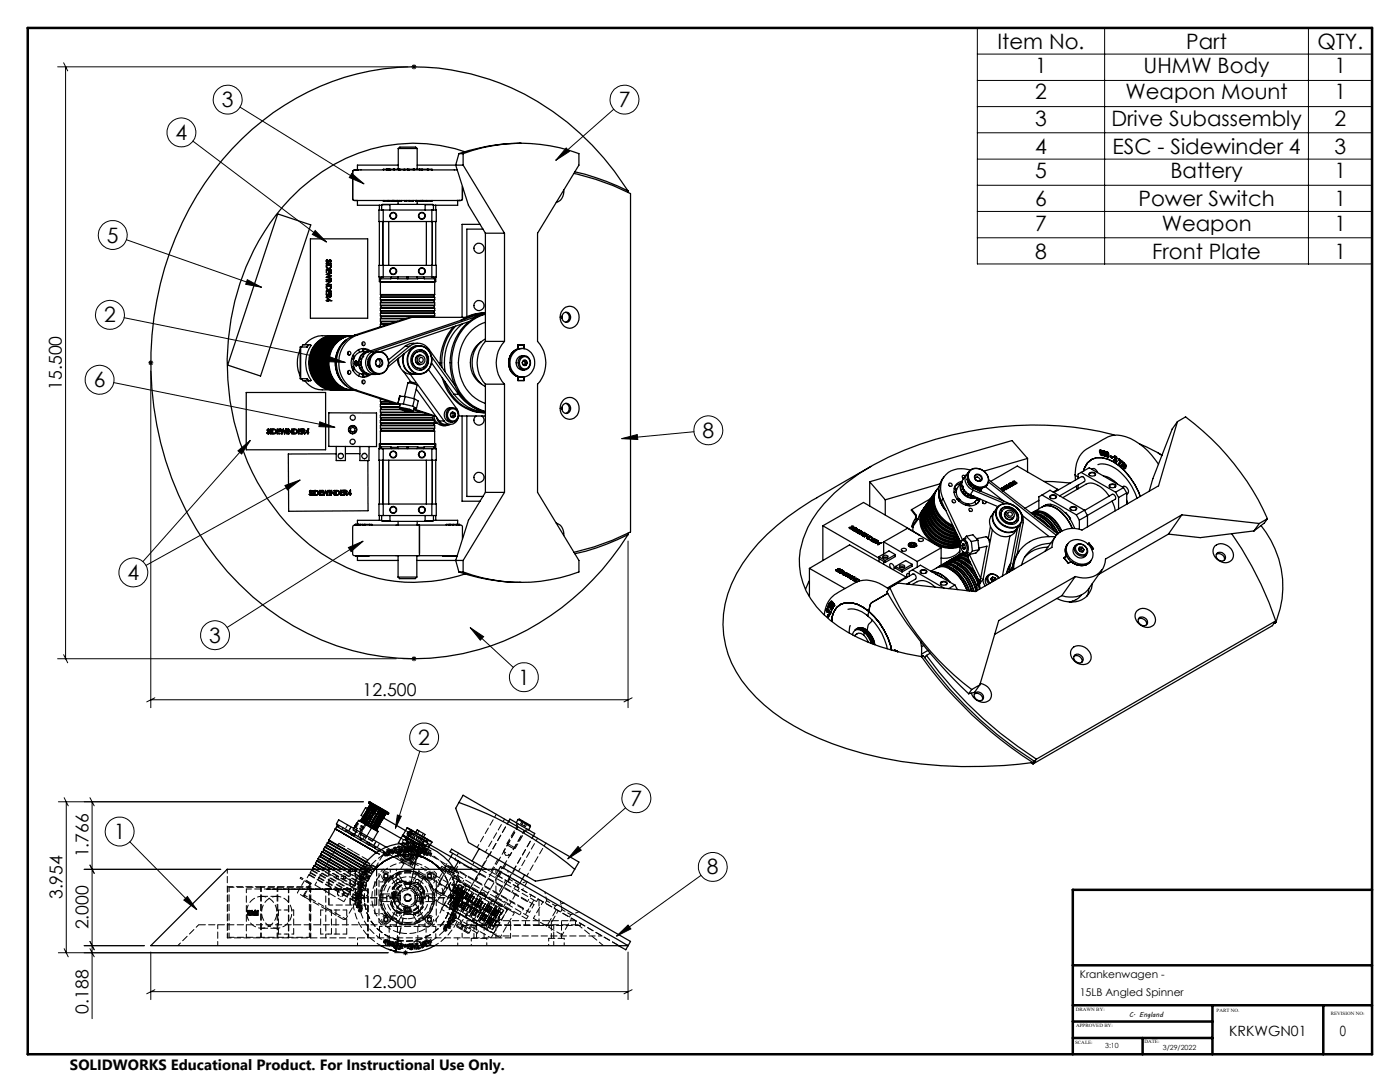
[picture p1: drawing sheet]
<svg xmlns="http://www.w3.org/2000/svg" width="279mm" height="216mm" viewBox="0 0 279 216" stroke-linecap="round" stroke-linejoin="round" font-family="sans-serif">
<defs><g id="words">
<g font-size="4.2">
<text x="199.1" y="9.8">Item No.</text>
<text x="236.7" y="9.8">Part</text>
<text x="262.9" y="9.8">QTY.</text>
<text x="206.6" y="14.6">1</text>
<text x="228.2" y="14.6">UHMW Body</text>
<text x="266.3" y="14.6">1</text>
<text x="44.3" y="21.4">3</text>
<text x="123.5" y="21.4">7</text>
<text x="206.6" y="19.8">2</text>
<text x="224.6" y="19.8">Weapon Mount</text>
<text x="266.3" y="19.8">1</text>
<text x="35.1" y="27.9">4</text>
<text x="206.6" y="25.1">3</text>
<text x="221.8" y="25.1">Drive Subassembly</text>
<text x="266.3" y="25.1">2</text>
<text x="206.6" y="30.7">4</text>
<text x="206.6" y="35.5">5</text>
<text x="222" y="30.7">ESC - Sidewinder 4</text>
<text x="233.6" y="35.5">Battery</text>
<text x="266.3" y="30.7">3</text>
<text x="266.3" y="35.5">1</text>
<text x="206.6" y="41.2">6</text>
<text x="227.2" y="41.2">Power Switch</text>
<text x="266.3" y="41.2">1</text>
<text x="206.6" y="46">7</text>
<text x="231.8" y="46">Weapon</text>
<text x="266.3" y="46">1</text>
<text x="21.3" y="48.4">5</text>
<text x="206.6" y="51.6">8</text>
<text x="230" y="51.6">Front Plate</text>
<text x="266.3" y="51.6">1</text>
<text x="20.8" y="64.3">2</text>
<text x="18.7" y="77.3">6</text>
<text x="140.2" y="87.4">8</text>
<text x="25.5" y="115.7">4</text>
<text x="41.8" y="128.3">3</text>
<text x="103.4" y="136.6">1</text>
<text x="83.5" y="148.7">2</text>
<text x="125.8" y="160.8">7</text>
<text x="22.7" y="167.4">1</text>
<text x="141.1" y="174.5">8</text>
</g>
<g font-size="3.5">
<text x="12.3" y="77.8" transform="rotate(-90 12.3 77.8)">15.500</text>
<text x="72.4" y="138.9">12.500</text>
<text x="17.6" y="171.1" transform="rotate(-90 17.6 171.1)">1.766</text>
<text x="12.5" y="179.4" transform="rotate(-90 12.5 179.4)">3.954</text>
<text x="17.6" y="185.4" transform="rotate(-90 17.6 185.4)">2.000</text>
<text x="72.4" y="197.1">12.500</text>
<text x="17.6" y="202.3" transform="rotate(-90 17.6 202.3)">0.188</text>
</g>
<text font-size="3" x="14" y="213.5">SOLIDWORKS Educational Product. For Instructional Use Only.</text>
<g font-size="2.8">
<text x="245.3" y="206.7">KRKWGN01</text>
<text x="267.4" y="206.7">0</text>
</g>
<g font-size="2.1">
<text x="215.5" y="195.1">Krankenwagen -</text>
<text x="215.5" y="198.8">15LB Angled Spinner</text>
</g>
<g font-size="1.4">
<text x="225.3" y="202.9">C. England</text>
<text x="220.5" y="209.1">3:10</text>
<text x="232.1" y="209.6">3/29/2022</text>
</g>
<g font-size="1">
<text x="214.7" y="201.6">DRAWN BY:</text>
<text x="242.8" y="201.9">PART NO.</text>
<text x="265.6" y="202.5">REVISION NO:</text>
<text x="214.6" y="208.3">SCALE:</text>
<text x="214.8" y="205">APPROVED BY:</text>
<text x="228.4" y="208.2">DATE:</text>
</g>
</g></defs>
<g fill="none" stroke="#000" stroke-width=".2">
<path d="M11.5 13.3h69.9M12.7 12.5l.8 1.6M13.1 13.3v118.1M82.1 13.3h1M82.3 13l.7 .7M82.6 12.8v1M83 13l-.7 .7M195.1 5.6h78.7v47.1h-78.7zM195.1 10.8h78.7M195.1 16.1h78.7M220.5 5.6v47.1M261.1 5.6v47.1"/>
<path d="M38.5 28.2l26.7 20.1M47.9 21.4l24.7 15.3M70.2 34.6l2.4 2.1-2.9-1.3zM113 29.5l.6 .7-2.7 1.8zM122.5 21.8l-11.6 10.2M195.1 21.3h78.7M195.1 26.5h78.7M195.1 31.7h78.7M195.1 37h78.7M25.2 47.8l27 9.5M49.4 55.8l2.8 1.5-3.2-.6zM62.9 46l2.3 2.3-2.9-1.5z"/>
<path d="M195.1 42.2h78.7M195.1 47.4h78.7M22.7 76.3l44.2 9M24.8 63.4l44.1 8.9M29.6 72.4h1M29.7 72l.7 .7M30.1 71.9v1M30.1 74v67.2M30.4 72l-.7 .7M65.9 71.2l3 1.1-3.2-.1zM47.5 90l2.5-2.1-1.8 2.7zM50 87.9l-21.5 24.2"/>
<path d="M56.9 96.9l3-1.1-2.5 2zM59.9 95.8l-30.8 17M63.8 84.2l3.1 1.1-3.3-.2zM124.1 87.5l3.1-.8 .1 1zM138.5 86.1l-14.4 1.4M69.5 109.3l3-1.3-2.4 2.1zM72.5 108l-27.2 17.2M125.3 107.9v33.3M11.5 131.4h67.6M12.7 130.6l.8 1.7M30.1 139.6h95.2M30.9 139.2l-1.6 .9"/>
<path d="M82.1 131.4h1M82.3 131.1l.7 .7M82.6 131v.9M83 131.1l-.7 .7M93.8 125.2l8.6 8M93.8 125.2l2.7 1.8-.7 .7zM126.2 139.2l-1.7 .9M11.6 160h60.9M12.8 159.2l.8 1.6M13.2 160v30.1M18 159.2l.8 1.6M18.4 160v43.3"/>
<path d="M83.8 149.9l-4.9 15.4M16.8 173.5h27.3M18 172.6l.8 1.7M25.9 168l13.4 13.5M36.7 179.6l.7-.7 1.9 2.6zM79.3 162.6l.8 .3-1.2 2.4zM115.4 168.9l.6 .8-2.7 1.7zM124.8 161.2l-11.5 10.2M139.9 174.7l-16.9 12.1M11.6 190.1h65.9M12.8 189.3l.8 1.6M16.8 188.7h12"/>
<path d="M18 187.9l.8 1.6M18 189.3l.8 1.6M30.1 190v9.5M30.1 197.9h95.2M30.9 197.5l-1.6 .8M80.4 190.1h1M80.6 189.8l.7 .7M80.9 189.6v1M81.3 189.8l-.7 .7M123 186.8l2.3-2.2 .6 .7zM125.3 190v9.5M126.2 197.5l-1.7 .8"/>
<circle cx="45.4" cy="19.9" r="2.89"/>
<circle cx="124.6" cy="19.9" r="2.88"/>
<circle cx="36.2" cy="26.4" r="2.89"/>
<circle cx="22.5" cy="46.9" r="2.88"/>
<circle cx="19.9" cy="75.8" r="2.89"/>
<circle cx="21.9" cy="62.8" r="2.89"/>
<circle cx="141.4" cy="85.9" r="2.89"/>
<circle cx="26.6" cy="114.2" r="2.89"/>
<circle cx="42.9" cy="126.8" r="2.88"/>
<circle cx="104.5" cy="135.1" r="2.88"/>
<circle cx="84.6" cy="147.2" r="2.89"/>
<circle cx="127" cy="159.3" r="2.89"/>
<circle cx="23.9" cy="165.9" r="2.88"/>
<circle cx="142.2" cy="173" r="2.89"/>
</g>
<path d="M5.5 5.6h268.3v204.8h-268.3zM273.8 177.6h-59.7v32.8M214.1 192.6h59.7M214.1 200.6h59.7M214.1 203.8h27.9M214.1 207.1h27.9M228 207.1v3.3M242 200.6v9.8M264.1 200.6v9.8" fill="none" stroke="#000" stroke-width=".5"/>
<path d="M30.1 72.4v.3M82.6 131.4h-2.2M80.9 190.1h-2.1" fill="none" stroke="#000" stroke-width=".2" stroke-dasharray="15.2 1.3 1.3 1.3"/>
<path d="M79.3 162.6l.8 .3-1.2 2.4zM115.4 168.9l.6 .8-2.7 1.7zM36.7 179.6l.7-.7 1.9 2.6zM123 186.8l2.3-2.2 .6 .7zM69.5 109.3l3-1.3-2.4 2.1zM70.2 34.6l2.4 2.1-2.9-1.3zM49.4 55.8l2.8 1.5-3.2-.6zM62.9 46l2.3 2.3-2.9-1.5zM47.5 90l2.5-2.1-1.8 2.7zM56.9 96.9l3-1.1-2.5 2zM113 29.5l.6 .7-2.7 1.8zM124.1 87.5l3.1-.8 .1 1zM63.8 84.2l3.1 1.1-3.3-.2zM65.9 71.2l3 1.1-3.2-.1zM93.8 125.2l2.7 1.8-.7 .7z" fill="#000"/>
<g fill="none" stroke="#000" stroke-width=".25">
<path d="M71.6 33.9h-.9l-.3 .3v5.5l.2 .3h.7M76.4 33.9h-5a.65 .65 0 0 0-1 .6v5.2l.3 .3h.7M77.2 33.8h-.7v.1h.7M77.2 33.8v.1h.3M77.2 33.8h.3M77.2 33.8h.1M77.5 33.8v.1M77.5 33.8h.1M77.6 33.8v.1M77.6 33.8h.1M77.7 33.8l.1 .1M77.7 33.8v.1h-.2"/>
<path d="M77.8 33.9v-.1h.8v.1h-.7M78.5 33.8h.1M78.7 33.8v.1M78.7 33.9h.9M78.7 33.8h.9M79.5 29.6a1.52 1.52 0 0 1 1.5-.2h1.9l.4 .2M79.5 29.6h3.8M79.5 29.6v4.2h-.1M79.5 32.9h-8.2v1M79.6 33.8h.2v.1h-.2M79.6 33.8v.1M79.9 33.8h.7v.1h-.7z"/>
<path d="M80.8 33.9h.5M81.3 33.8h.2v.1h-.2M81.3 33.8h-.5v.1M81.3 33.8v.1M81.6 33.9h.1M81.7 33.8h.7v.1h-.7zM82.7 33.8h1v.1h-1zM82.7 33.8l-.1 .1M83.3 29.6v4.2M83.3 32.9h9.1M83.6 33.8h.2M83.7 33.9h.4"/>
<path d="M83.8 33.8v.1M83.8 33.8h.2M84.1 33.9h.2M84.2 33.8h-.1v.1M84.3 33.8h1v.1h-1zM85.3 33.9h.1M85.3 33.8h.1M85.4 33.8h.8v.1M85.4 33.9h.8M85.4 33.8v.1M86.3 33.9h4.9M91.6 30.7h.8"/>
<path d="M91.6 30.7l-.7 2.2 2.6 8.1 3.4 5.5M92.4 30.7a33.1 33.1 0 0 1 23.1 0v2.2l-8.2 13.6v21.6a6.3 6.3 0 0 1 0 8.6v21.5l8.2 13.6v2.3a33.1 33.1 0 0 1-23.1 0M92.4 30.7v2.2M92.4 32.9l8.3 13.6M92.8 30.3a32.2 32.2 0 0 0-30.7 5.6 45 45 0 0 0-16.5 31.8 47.4 47.4 0 0 0 13.1 38.2 33.2 33.2 0 0 0 29.2 9.8l5-1.2M104 28.6a38.8 38.8 0 0 0-12.4 2.1M112.5 37.9a2.16 2.16 0 0 1-1.5 2.5M114.5 34.6a48.4 48.4 0 0 1 11.3 4v67.6a47.6 47.6 0 0 1-11.3 4M114.7 34.3a47 47 0 0 1 10.6 3.8M125.3 38.1a51.9 51.9 0 0 0-35.2-24.1 48.3 48.3 0 0 0-39.8 11.8 61.8 61.8 0 0 0-20.2 44.6 62.8 62.8 0 0 0 17.7 46.2 48.3 48.3 0 0 0 50.3 12.2 53.1 53.1 0 0 0 27.2-22.1M125.3 38.1v.3M55.4 42.7l6.6 2.2-10 30.1-6.6-2.2z"/>
<path d="M61.9 47.7h11.5v15.8h-11.5zM65.1 52.9h1a.53 .53 0 0 1-.5 .7 .53 .53 0 0 1-.5-.7zM65.1 54.8h.1M65.1 58.8h1a.34 .34 0 0 1 0 .5 .34 .34 0 0 1-.5-.1l-.1-.2-.4 .4 .4-.5zM65.1 57.1h1a.54 .54 0 0 1-.5 .8 .54 .54 0 0 1-.5-.8zM65.1 56.1h1l-.8 .7h.8h-1l.8-.6h-.8zM65.1 53.8h1v.6h-.1v-.5h-.3v.5h-.1v-.5h-.4l-.1 .5zM65.1 58.1h1v.5h-.1v-.5h-.3v.5h-.1v-.5h-.4l-.1 .5zM65.1 52.5h1v.1h-1zM65.1 54.8l1-.3-.7 .3 .7 .2-.7 .3 .7 .3-1-.2M65.1 55.8h1zM65.1 55.3v.1"/>
<path d="M65.1 54.8l.7 .2-.7 .3M65.2 51.9l.1-.1-.1 .2a.16 .16 0 0 0 0 .2 .16 .16 0 0 0 .2 0 .37 .37 0 0 1 .3-.3 .37 .37 0 0 1 .4 .1l-.2 .3 .1-.3-.2-.1a.42 .42 0 0 1-.6 .3zM65.2 53h.8a.43 .43 0 0 1-.4 .6 .43 .43 0 0 1-.4-.6zM65.2 57.1h.8a.43 .43 0 0 1-.4 .7 .43 .43 0 0 1-.4-.7zM65.3 59.5l.8 .5h-.7v.1l-.3-.1 .2-.1zM65.4 59.7l.4 .2h-.4zM65.7 58.8h.3l-.1 .5-.2-.1zM71.3 40v1h4.9M71.4 40h6.2M75.6 53h11.5v2.2h-11.5zM75.6 41.9h11.5v2.3h-11.5zM75.7 55.2v1h.3"/>
<path d="M75.7 41v.9M75.7 44.2v8.8M75.9 55.6h.1M75.9 56.2h10.8M75.9 58.8h10.8M75.9 59.8h10.8M75.9 59.3h10.8M75.9 55.6v3.2M75.9 59.3v.5M75.9 58.8l.1 .1M75.9 59.8l.1 .1M76 56.2h10.7"/>
<path d="M76 55.6h2M76 58.9h10.6M76 59.9h10.6M76 59.3h10.6M76 58.9v.4M76 59.9v.4M76 59.3h-.1M76.2 41.9v-1h1.6v1M76.2 55.2l-.3 .4M76.3 55.2l-.3 .4M76.4 40.9h9.9M76.4 44.2v8.8"/>
<path d="M76.5 41.9v2.3M76.5 53v2.2M76.5 40v.1zM76.5 40.1h.1M76.5 40.1h.2M76.7 40v.1M76.7 40.1h.7M77.4 40v.1zM77.4 40.1h.1M77.4 40v.1M77.5 40.1h.2M77.5 40v.1"/>
<path d="M77.6 44.2v8.8M77.6 40v.1h.7v-.1M77.6 40h1.2M78 55.6h1.3M78.1 55.2l-.1 .4M78.3 40.1h.2M78.5 40.1h.3M78.5 40v.1M78.8 40h.6M78.8 40v.1M79.3 40v.1h-.5M79.3 55.6h4.1"/>
<path d="M79.4 40h.3M79.4 40v.1h.3M79.4 40.1v.7M79.5 55.2l-.2 .4M79.7 40h.4M79.7 40v.1M80.1 40h1.5v.1M80.2 40v.1h-.5M80.7 40v.1h.5v-.1M81.2 55.2v.4M81.4 55.2v.4M81.7 40h.7v.1h-.7z"/>
<path d="M82.4 40h1.5v.1M83 40l.1 .1M83.1 40.1h.8M83.1 40v.1M83.2 55.2l.2 .4M83.3 40.1v.7M83.4 55.6h1.3M83.9 40.1h.3M83.9 40h.3M84.2 40h.2M84.2 40.1h.2M84.2 40v.1"/>
<path d="M84.4 40h.7M84.4 40v.1M84.5 55.2l.2 .4M84.7 55.6h2M84.8 41.9v-1h1.7v1M85 40.1h.3M85 40.1h1M85.1 40h7l.2-.3v-2.5v2.5l-.2 .3h-.3M85.1 40v.1h-.8M85.1 44.2v8.8M86 40v.1h.2v-.1M86.2 41.9v2.3"/>
<path d="M86.2 53v2.2M86.3 44.2v8.8M86.4 55.2l.3 .4M86.6 58.9v.4M86.6 59.9v.4M86.6 59.3h.1M86.7 55.6h.1M86.7 55.6v3.2M86.7 59.3v.5M86.7 58.8l-.1 .1M86.7 59.8l-.1 .1M87 55.2v1h-.3"/>
<path d="M87 41v.9M87 44.2v8.8M91.2 40h.6M91.3 40v1h-4.8M91.6 40h.2M95.8 44.8h-3.6v18.5M96.4 45.7h-3.2v17.5M96.9 46.5h3.8M96.9 46.5v21.6M100.7 46.5v21.6M49.1 78.3h15.9v11.4h-15.9zM59.9 69.8a6.4 6.4 0 0 0 0 5.2"/>
<path d="M60 69.3v6.3M60.2 69.3l.3-.5h1.5l.1 .1a6.1 6.1 0 0 0 0 7l-1.6 .1-.3-.4M60.8 76a4.4 4.4 0 0 0 3.5 1.8h2M61.2 75.6l.3 .4M61.5 68.8l-.3 .5M61.6 68.8l-.3 .5h-1.4v6.3h1.4l.3 .4M64.8 67.4a5.6 5.6 0 0 0-3.1 5 5.6 5.6 0 0 0 3.1 5M65.3 67.4a5.6 5.6 0 0 0 0 10M65.9 67.4a5.6 5.6 0 0 0 0 10M66.1 60h.1M66.3 67a5.8 5.8 0 0 0-4.6 .9l-.9 .9M66.4 67.4a5.6 5.6 0 0 0 0 10"/>
<path d="M66.4 67a5.1 5.1 0 0 0-4.8 5.8 5 5 0 0 0 4.8 5M66.8 67a5.2 5.2 0 0 0-4.8 6.5 4.8 4.8 0 0 0 4.8 4.3M66.9 67.4a5.6 5.6 0 0 0 0 10M67 67a5.2 5.2 0 0 0-4.7 6.5 4.8 4.8 0 0 0 4.7 4.3M67.3 67a5.2 5.2 0 0 0-4.8 6.5 4.8 4.8 0 0 0 4.8 4.3M67.5 67.4a5.6 5.6 0 0 0-3.1 5 5.6 5.6 0 0 0 3.1 5M67.5 67a5.2 5.2 0 0 0-4.7 6.5 4.8 4.8 0 0 0 4.7 4.3M67.9 67a5.2 5.2 0 0 0-4.8 6.5 4.8 4.8 0 0 0 4.8 4.3M68 67.4a5.6 5.6 0 0 0-3.1 5 5.6 5.6 0 0 0 3.1 5M68.1 67a5.2 5.2 0 0 0-4.8 6.5 4.8 4.8 0 0 0 4.8 4.3M68.4 67a5.2 5.2 0 0 0-4.8 6.5 4.8 4.8 0 0 0 4.8 4.3M68.5 67.4a5.6 5.6 0 0 0-3 5 5.6 5.6 0 0 0 3 5"/>
<path d="M68.6 67a5.2 5.2 0 0 0-4.7 6.5 4.8 4.8 0 0 0 4.7 4.3M69 67a5 5 0 0 0-4.9 5.8 4.9 4.9 0 0 0 4.9 5M69 67.9a5.8 5.8 0 0 0 0 9M69.1 67a5.1 5.1 0 0 0-4.8 5.8 4.9 4.9 0 0 0 4.8 5M69.1 67.8a5.8 5.8 0 0 0 0 9.2M69.5 70.2v.6M69.5 74v.6M69.5 67a5.2 5.2 0 0 0-4.8 6.5 4.8 4.8 0 0 0 4.8 4.3M69.6 67a5.2 5.2 0 0 0-4.7 6.5 4.8 4.8 0 0 0 4.7 4.3M70 67a5 5 0 0 0-4.9 5 5.1 5.1 0 0 0 4.9 5.8M70.2 73.2h.4M70.2 67a5.2 5.2 0 0 0-4.8 6.5 4.8 4.8 0 0 0 4.8 4.3"/>
<path d="M70.4 71l.2 .4M70.4 67a5.2 5.2 0 0 0-4.6 6.5 4.8 4.8 0 0 0 4.6 4.3M70.5 70.8l.2 .4M70.6 71.6h-.4M70.6 73.3l-.2 .5M70.7 66.9a6.1 6.1 0 0 0-.6 10.7l.6 .3M70.7 66.9h.5M70.7 77.9h.5M70.7 77.9l8.2 2.6h.5M70.7 73.6l-.2 .4M70.8 72.5h.3M70.9 72.2a.32 .32 0 0 1 .3 .3 .32 .32 0 0 1-.3 .3l-.1-.3z"/>
<path d="M70.9 72.8l.2 .2 .1-.2M70.9 72.2l.3 .3-.1 .2-.3-.2zM70.9 72h.1a.66 .66 0 0 1 0 1l-.3-.5zM71 72l.2 .1M71.1 72l-.2 .2M71.1 73h.1M71.2 66.9a6.1 6.1 0 0 0-.6 10.7l.6 .3M71.2 72.8l-.1 .2M71.2 72.2h.1M71.2 77.9l8.2 2.6M71.3 72.8h.1M71.5 69.8l.3 .5"/>
<path d="M71.8 74.5l-.3 .5M72 72.2h.1M72 72.7v.1M72 72.2l.1 .1M72 72.8h.1M72 72.7h.1M72 72.1v.1M72 72.1h.1M72.1 72.6l-.1 .1M72.1 71.6v.1M72.1 72.1h-.1M72.1 71.6h.1"/>
<path d="M72.1 71.7v.1M72.1 71.7h.1M72.1 73.2v.1M72.1 73.3h.1M72.1 73.2h.1M72.2 73.3h.1M72.2 73.2h-.1M72.2 74.6l.3 .6M72.3 69.6l.7 .1 .6 .5a2.25 2.25 0 0 0-2.1 2.2 2.25 2.25 0 0 0 2.1 2.2M72.3 68.3v.6M72.3 76v.5M72.4 71.2h.1"/>
<path d="M72.4 71.1v.1M72.4 74.6l.3 .6M72.5 69.6l-.3 .6M72.7 69.6l-.3 .5M73.3 70.2a2.21 2.21 0 0 0-1.7 2.2 2.21 2.21 0 0 0 1.7 2.1M73.4 72.7h.2M73.4 72.1h.2M73.4 72.2h.2M73.4 72.8h.2M73.5 71.7h.2M73.5 71.6h.2M73.6 73.2h.1"/>
<path d="M73.6 73.3h.1M73.6 74.6l-.6 .4-.7 .2M73.6 73.3h.2M73.7 71.2h.2M73.8 71.2h.1M73.8 71.1h.1M73.8 73.7h.1M73.9 73.7l.1 .1M73.9 70a2.55 2.55 0 0 0-2.9 .2 2.55 2.55 0 0 0-.9 2.8 2.41 2.41 0 0 0 3.9 1.7M74.1 70.9a1.99 1.99 0 0 0 0 3M74.1 70.9h.1M74.2 70.8a1.93 1.93 0 0 1 2.3-.4 1.93 1.93 0 0 1 1.1 2 1.97 1.97 0 0 1-1.9 2.2 1.97 1.97 0 0 1-2-2 2.36 2.36 0 0 1 .5-1.8z"/>
<path d="M74.4 70.2a2.39 2.39 0 0 0-1.4 2.4 2.39 2.39 0 0 0 1.9 2.1l.5-.1M74.4 70.2l-2-.1a2.33 2.33 0 0 0-1.9 2.9 2.33 2.33 0 0 0 3 1.6M74.4 70.8a1.95 1.95 0 0 1 2.5 0 1.95 1.95 0 0 1 .5 2.4 1.83 1.83 0 0 1-2.2 1.3 1.83 1.83 0 0 1-1.4-2 2.26 2.26 0 0 1 .6-1.7zM75.2 71.7a.77 .77 0 0 1 1.2 .7 .77 .77 0 0 1-1.2 .6 .89 .89 0 0 1 0-1.3zM75.4 71.7a.77 .77 0 0 1 .5 .7 .77 .77 0 0 1-.5 .7M75.6 70.1a2.28 2.28 0 0 0-2 2.3 2.28 2.28 0 0 0 2 2.2h-.3M75.9 79.6h.1M75.9 60.9h10.8M75.9 60.4h10.8M75.9 62h10.8M75.9 61.5h10.8M75.9 63h10.8"/>
<path d="M75.9 62.5h10.8M75.9 64.1h3.4M75.9 63.6h4.9M75.9 64.7h1.6M75.9 65.2h.1M75.9 60.4v.5M75.9 61.5v.5M75.9 62.5v.5M75.9 63.6v.5M75.9 64.7v.5M75.9 79.6v.5M75.9 60.9l.1 .1"/>
<path d="M75.9 62l.1 .1M75.9 63l.1 .1M75.9 64.1l.1 .1M76 79.6h-.1M76 60.3h10.6M76 61h10.6M76 62.1h10.6M76 61.4h10.6M76 62.4h10.6M76 63.1h10.6M76 63.5h5.1M76 64.2h3"/>
<path d="M76 64.6h1.9M76 61v.4M76 62.1v.3M76 63.1v.4M76 64.2v.4M76 60.3l-.1 .1M76 61.4l-.1 .1M76 62.4l-.1 .1M76 63.5l-.1 .1M76 64.6l-.1 .1M79.3 71.6l.1 .6 .3 .8M79.7 79.2h.1"/>
<path d="M79.7 73l.1 .2M79.7 73h.1M79.8 79.1h.1M79.8 79.1l-.4 1.5M79.8 79.1h1.1M79.8 79.1l-.4 1.4M80.5 74l1.5 2.2M80.5 70.7a2.86 2.86 0 0 0 2.3 4 2.75 2.75 0 0 1-3.2-3.2M80.7 70.5a2.9 2.9 0 0 0 3 4.2M80.8 69.1h.9M80.8 69.1l-3.3 2.7M80.9 79.1l-.4 1.5"/>
<path d="M80.9 79.1l1.8 .5M81.4 76.4a1.8 1.8 0 0 1 1.5 0M81.7 69.1a2.58 2.58 0 0 1 3.9 .6l5.1 7.1M81.7 69.1l-4.1 3.4M81.8 74.6l6.8 9.4M82 69.7a2.4 2.4 0 0 1 2.7-.5 2.4 2.4 0 0 1 1.4 2.2 2.6 2.6 0 0 1-3.4 3 3.1 3.1 0 0 1-.7-4.7zM82.1 69.8a2.4 2.4 0 0 1 2.8-.4 2.4 2.4 0 0 1 1.2 2.5 2.39 2.39 0 0 1-1.2 2.3 2.39 2.39 0 0 1-2.6-.2 3 3 0 0 1-.2-4.2zM82.2 63.3l-11 3.6M82.7 70.2a1.79 1.79 0 0 1 2-.1 1.79 1.79 0 0 1 .8 1.9 1.77 1.77 0 0 1-1.8 1.9 1.77 1.77 0 0 1-1.7-2 2.31 2.31 0 0 1 .7-1.7zM82.7 79.6l-.3 1.5M82.7 79.6l.8 .4-.4 1.5M82.8 70.5a1.57 1.57 0 0 1 2.1 .1 1.57 1.57 0 0 1 .1 2.1 1.44 1.44 0 0 1-1.6 .8 1.44 1.44 0 0 1-1.1-1.5 1.77 1.77 0 0 1 .5-1.5z"/>
<path d="M83.1 77.6l4.6 6.4M83.2 76.8l-1.8-.4-.6 2.7M83.2 77l-.6 2.6M83.4 68.5h-.9a2.35 2.35 0 0 0-1.7 .6M83.4 71.2a.84 .84 0 0 1 1.4 .5 .84 .84 0 0 1-1.2 .9 1.06 1.06 0 0 1-.2-1.4zM83.7 69h-.3a1.95 1.95 0 0 0-1.4 .5l-4.6 3.7M83.7 69.8a2.07 2.07 0 0 1 1.8 2 2.07 2.07 0 0 1-1.8 2.1M83.7 70.1a1.71 1.71 0 0 0-1.5 1.7 1.71 1.71 0 0 0 1.5 1.7M84 70.9a.92 .92 0 0 0-1.1 .9 .92 .92 0 0 0 1.1 .9M84.1 70.9a.94 .94 0 0 0-1.2 .9 .94 .94 0 0 0 1.2 .9M85.5 73.8l5.7 7.8a1.86 1.86 0 0 1 .1 2.2 1.86 1.86 0 0 1-2 .8l-.7-.6M86.1 71.1l5.4 7.6"/>
<path d="M86.1 72.4l4.5 6.3M86.6 61v.4M86.6 62.1v.3M86.6 63.1v.2M86.6 60.3l.1 .1M86.6 61.4l.1 .1M86.6 62.4l.1 .1M86.7 60.4v.5M86.7 61.5v.5M86.7 62.5v.5M86.7 60.9l-.1 .1M86.7 62l-.1 .1"/>
<path d="M86.7 63l-.1 .1M88.2 75.4a8.8 8.8 0 0 0 8.6 6.9M88.8 76.1a8.7 8.7 0 0 0 8.1 6.2M90.5 65.2a11 11 0 0 0-2.7 7.6M90.6 78.7h.9M90.9 65.1a10.5 10.5 0 0 0-2.7 8.2M91.5 78.7a9 9 0 0 0 4.2 3.1M92.3 64.6a9.9 9.9 0 0 0-3.5 9.6M92.9 63.3h-11.2l-11 3.6M93.6 64.2l-17.7 6M94.8 63l-21.3 7.2a2.4 2.4 0 0 0-1.3 2.9 2.4 2.4 0 0 0 2.8 1.6M94.8 63h.9l-21.3 7.2"/>
<path d="M96 68.2a5.2 5.2 0 0 0 0 8.4M96.8 62.4a7.8 7.8 0 0 0-4.9 1.6M96.9 67.6a5.6 5.6 0 0 0 0 9.6M96.9 62.6a9.7 9.7 0 0 0-7.1 9.8 9.7 9.7 0 0 0 7.1 9.8 8.1 8.1 0 0 1-6.3-3.5M96.9 62.6l-2.1 .4M96.9 68.1a6.3 6.3 0 0 0 0 8.6M96.9 62.7a9.7 9.7 0 0 0-6.8 9.7 9.7 9.7 0 0 0 6.8 9.7M96.9 64.3a8.6 8.6 0 0 0-5 10.9 8 8 0 0 0 5 5.3M96.9 62.4h-.3a8 8 0 0 0-4.1 1.3M96.9 68.1h3.8M96.9 76.7h3.8M96.9 76.7v21.5"/>
<path d="M100.7 68.1a6.3 6.3 0 0 0 0 8.6M100.7 76.7v21.5M102.5 70.4a2.37 2.37 0 0 1 2.6-.7 2.37 2.37 0 0 1 1.6 2.1 2.71 2.71 0 0 1-2.9 3.4 2.99 2.99 0 0 1-1.3-4.8zM103.4 68.9h1.2M103.8 71.4a1.28 1.28 0 0 1 1.7-.1 1.28 1.28 0 0 1 .3 1.7 1.22 1.22 0 0 1-1.5 .8 1.22 1.22 0 0 1-.9-1.4v-.4zM104.1 71.4a1.16 1.16 0 0 1 1.5 .3 1.16 1.16 0 0 1-.1 1.5 1.14 1.14 0 0 1-1.6 .1 1.14 1.14 0 0 1 0-1.6zM104.2 69.5a2.87 2.87 0 0 0-2.6 1.8 2.87 2.87 0 0 0 .6 3.1 2.32 2.32 0 0 0 2 .8M104.2 72.4l.3 .5M104.5 71.9h.5M104.5 71.9l-.3 .5M104.5 72.9h.5M104.6 69.6v-.8h-1.2v.8a3 3 0 0 0-1.9 2.8 3 3 0 0 0 1.9 2.8v.8l1.2-.1v-.7"/>
<path d="M104.6 71.9l.2 .5M104.6 71a1.44 1.44 0 0 0-1.6 1.4 1.44 1.44 0 0 0 1.6 1.4M104.8 72.4l-.2 .5M104.8 72.4h.4M105 71.9l.2 .5M105.2 72.4l-.2 .5M112.1 63.1v.4M112.5 61.6a1.87 1.87 0 0 1 2.1-.2 1.87 1.87 0 0 1 1 1.9 1.89 1.89 0 0 1-1.6 2.2 1.89 1.89 0 0 1-2.2-1.7 2.4 2.4 0 0 1 .7-2.2zM112.5 79.8a1.89 1.89 0 0 1 2.1-.2 1.89 1.89 0 0 1 1 1.9 1.91 1.91 0 0 1-1.9 2.2 1.91 1.91 0 0 1-1.9-2.2 2.31 2.31 0 0 1 .7-1.7zM112.5 62.4a.96 .96 0 0 1 1.4 .8 .96 .96 0 0 1-1.1 1.1 1.07 1.07 0 0 1-.3-1.9zM112.9 62.3a1.05 1.05 0 0 1 .7 1 1.05 1.05 0 0 1-.7 1M53.3 85.7l.3-.1 .2 .2-.3-.1-.1 .2a.42 .42 0 0 1 .3 .6l-.1 .1-.3-.2 .2 .1 .2-.1z"/>
<path d="M54 85.6h.1v1h-.1zM54.3 85.6a.51 .51 0 0 1 .8 .3 .51 .51 0 0 1-.5 .7h-.3zM54.4 85.7a.42 .42 0 0 1 .7 .4 .42 .42 0 0 1-.7 .4zM55.3 85.6h.5v.1h-.4v.3h.4v.1h-.4v.4h.4v.1h-.5zM56.2 86.6h.1M56.5 85.6l-.3 .7-.2-.7 .2 1M56.5 85.6h.1M56.6 85.6l.2 .7 .3-.7-.3 1-.3-.8-.3 .8M57.3 85.6v1zM57.6 85.6l.6 .8 .1-.8v1l-.6-.8v.8h-.1zM58.6 85.6a.54 .54 0 0 1 .8 .5 .54 .54 0 0 1-.8 .5zM58.6 85.7a.42 .42 0 0 1 .6 .4 .42 .42 0 0 1-.6 .4z"/>
<path d="M59.5 85.6h.6v.1h-.5v.3h.5v.1h-.5v.4h.5v.1h-.6zM60.3 85.6a.32 .32 0 0 1 .4 0 .32 .32 0 0 1 0 .5h-.2l.4 .5-.5-.5-.1 .5zM60.3 85.7h.4v.2l-.4 .1zM61.4 85.8v.5h-.3zM61.5 85.6h.1M61.5 85.6l.1 .8-.2 .2v-.2h-.4zM61.8 97.9l.5 .1h-.4v.1a.42 .42 0 0 1 .2 .7h-.2l-.2-.2 .4 .1a.25 .25 0 0 0 0-.3 .25 .25 0 0 0-.2-.1zM62.4 97.9h.1v.9zM62.8 97.9a.53 .53 0 0 1 .8 .4 .53 .53 0 0 1-.8 .5zM62.9 98a.43 .43 0 0 1 .6 .4 .43 .43 0 0 1-.6 .3zM63.7 97.9h.6v.1h-.4v.2h.4v.2h-.4v.3h.4v.1h-.5zM64.9 97.9l-.2 .7-.3-.7 .3 .9 .3-.7 .3 .7"/>
<path d="M64.9 97.9h.1M65 97.9l.3 .7 .2-.7-.2 .9M65.3 98.8h.1M65.6 82.4h9.5v6.7h-9.5zM65.7 97.9h.1v.9h-.1zM66 97.9h.1M66 97.9v.9l.1-.7 .6 .7M66 97.9l.7 .7v-.7v.9M66.7 98.8h.1M67 97.9a.52 .52 0 0 1 .8 .2 .52 .52 0 0 1-.5 .7h-.3zM67.1 97.9a.42 .42 0 0 1 .6 .4 .42 .42 0 0 1-.6 .4zM67.1 89.1v2.8h1.8v-2.8"/>
<path d="M67.1 90.6h-9.6l.1 11.4 15.8-.1v-10M67.7 90.5h.6M68 97.8h.5v.1h-.4v.3h.4v.1h-.4v.4l.4 .1h-.5zM68.7 97.8a.34 .34 0 0 1 .5 0 .34 .34 0 0 1-.1 .5l-.2 .1 .4 .4-.5-.4v.4h-.1zM68.8 97.9l.3 .1 .1 .2h-.4zM68.9 90.5h2.9M69.9 98v.5h-.3zM69.9 97.8l.2 .8-.2 .2v-.2h-.5zM70 85.5l.4-.2 .4 .2v.5l-.4 .2-.4-.2zM71.8 89.1v2.8h1.8l.1-2.8M72.9 90.5h-.4M75.6 89.5h11.5v2.3h-11.5z"/>
<path d="M75.7 91.8v8.8M75.9 80.1h1.6M75.9 80.7h3.7M75.9 81.2h3.9M75.9 81.7h4.1M75.9 82.2h8.2M75.9 82.8h10M75.9 83.3h10.5M75.9 83.9h10.7M75.9 84.4h10.8M75.9 84.9h10.8M75.9 85.4h10.8"/>
<path d="M75.9 88.6h5.5M75.9 86h10.8M75.9 89.3h.1M75.9 80.7v.5M75.9 81.7v.5M75.9 82.8v.5M75.9 83.9v.5M75.9 84.9v.5M75.9 86v3.3M75.9 80.1l.1 .1M75.9 81.2l.1 .1M75.9 82.2l.1 .1"/>
<path d="M75.9 83.3l.1 .1M75.9 84.4l.1 .1M75.9 85.4l.1 .1M75.9 89.3l.3 .2M76 88.6h10.7M76 88.6h5.4M76 88.6h-.3v.9M76 89.3v-.2h2v.2M76 89.3l.3 .2M76 80.2h1.9M76 80.6h3.4M76 81.3h3.7"/>
<path d="M76 81.7h3.9M76 82.7h9.6M76 82.3h8.4M76 83.8h10.5M76 83.4h10.3l.6 1.1h.4M76 84.8h10.6M76 84.5h10.6M76 85.9h10.6M76 85.5h10.6M76 80.6l-.1 .1M76 81.7h-.1M76 82.7l-.1 .1"/>
<path d="M76 83.8l-.1 .1M76 84.8l-.1 .1M76 85.9l-.1 .1M76 80.2v.4M76 81.3v.4M76 82.3v.4M76 83.4v.4M76 84.5v.3M76 85.5v.4M76.4 91.8v8.8M76.5 89.5v2.3M77.6 91.8v8.8"/>
<path d="M78 89.3h1.3M78 89.3l.1 .2M79.3 89.3v-.2h4.1v.2M79.3 89.3l.2 .2M79.4 80.6l.4 .2M79.4 80.6h1.1M79.8 81.6l1.1 .1 1.3 .4a3.8 3.8 0 0 1-2.4-.5zM79.9 81.6l-.1-.3 .8 .1a3.3 3.3 0 0 1 1.9 .7M79.9 80.7l-.2 .7M80.5 81.8l1.1 .2M80.5 81.8l.3 .1M80.5 80.6l1.9 .5"/>
<path d="M80.8 81.9l.6 .1M80.8 81.8v.1M81.2 89.1v.4M81.4 82h.2M81.4 88.6h5.3M81.4 81.9v.1M81.4 89.1v.4M82.4 81.1l.7 .4M82.5 82.1l-.3 .1M82.6 81.6l4.3 1.4h-.5l-3.8-1.3M82.6 81.5h.5M82.7 81.4l-.2 .7"/>
<path d="M83.4 89.3h1.3M83.4 89.3l-.2 .2M84.7 89.3v-.2h2v.2M84.7 89.3l-.2 .2M85.1 91.8v8.8M86.2 89.5v2.3M86.3 91.8v8.8M86.6 83a2.02 2.02 0 0 0 2.3 1.9M86.6 84.8l.1 .1M86.6 85.9l.1 .1M86.6 84.5v.3M86.6 85.5v.4"/>
<path d="M86.7 89.3h.1M86.7 89.3l-.3 .2M86.7 88.6h.3v.9M86.7 84.2v.2M86.7 84.9v.5M86.7 86v3.3M86.7 84.4l-.1 .1M86.7 85.4l-.1 .1M87 91.8v8.8M87.1 83.2a1.86 1.86 0 0 0 2.7 1.5M87.7 84a1.96 1.96 0 0 0 2.2 .7M87.7 84h.9"/>
<path d="M89.5 81.7a1.31 1.31 0 0 1 1.7 .1 1.31 1.31 0 0 1 .2 1.6 1.22 1.22 0 0 1-1.5 .7 1.22 1.22 0 0 1-.9-1.4l.3-.7zM89.7 81.8a1.18 1.18 0 0 1 1.8 .8 1.18 1.18 0 0 1-1.3 1.4 1.27 1.27 0 0 1-.9-1 1.27 1.27 0 0 1 .4-1.2zM89.9 82.6l.1 .5M90 83.1l.5 .2M90.2 82.3l.2 .1M90.3 82.2l.4 .2M90.3 82.2l-.4 .4M90.3 81.4a1.44 1.44 0 0 0-1.6 1.4 1.44 1.44 0 0 0 1.6 1.4M90.4 82.4h.3M90.4 82.4l.1 .6M90.5 83l-.3 .2M90.5 83h.3"/>
<path d="M90.7 82.4l.1 .6M90.8 83l-.3 .3M91.5 83h5.4M92.2 83v17h3.6M93.2 83v16.1h3.2M95 83a1.01 1.01 0 0 0-.2 1.5 1.01 1.01 0 0 0 1.5 0 1.01 1.01 0 0 0-.1-1.5M96.9 98.2h3.8M96.9 98.2l-3.4 5.6-2.6 8 .7 2.3M100.7 98.2l-8.3 13.6M112.1 81.2v.5M112.5 80.6a.99 .99 0 0 1 1.4 .7 .99 .99 0 0 1-.8 1.2 1.04 1.04 0 0 1-.9-.7 1.04 1.04 0 0 1 .3-1.2zM112.9 80.5a1.03 1.03 0 0 1 .7 1 1.03 1.03 0 0 1-.7 1"/>
<path d="M163.1 99.3a43.9 43.9 0 0 0-14.9 13.1 20.3 20.3 0 0 0-2.9 18.2 26.9 26.9 0 0 0 10.9 12.9 60.7 60.7 0 0 0 23.6 8.4 93.2 93.2 0 0 0 26.3 .3M173.6 96.1v4.9M173.6 96.1l3.1 3.6M173.8 93.1l-10.8 6.2M176.7 99.7v3.1M185.5 99.9a4.4 4.4 0 0 0 .6 5.6 6.4 6.4 0 0 0 5.4 2.3M185.8 99.8a5.3 5.3 0 0 0 3.4 6.2l1.8 .6M185.8 99.4a4.6 4.6 0 0 0 1.1 6.1 6.2 6.2 0 0 0 4.4 1.8M186.1 99a4.4 4.4 0 0 0 .5 5.7 6.7 6.7 0 0 0 4.5 2.3M186.2 99.3a5.4 5.4 0 0 0 3.3 6.2l1.1 .4M186.2 98.8a4.4 4.4 0 0 0 .6 5.6 6.6 6.6 0 0 0 4.2 2.3M186.5 98.4a4.4 4.4 0 0 0 .5 5.7 7 7 0 0 0 3.9 2.3"/>
<path d="M186.5 98.8a5.6 5.6 0 0 0 3.8 6.3M186.6 98.3a4.5 4.5 0 0 0 1.1 6.1l1.2 .9 1.8 .7M186.8 97.9a4.4 4.4 0 0 0 .6 5.7 7 7 0 0 0 3.1 2.1M186.9 97.8a4.4 4.4 0 0 0 .7 5.5 7.2 7.2 0 0 0 2.8 2M187.4 97.9l-.1 .2a5.4 5.4 0 0 0 1.4 3.7M187.4 97.8a4.9 4.9 0 0 0 1.4 4.1M187.4 97a4.8 4.8 0 0 0 1.4 7.1l1.3 .7M187.6 96.6l-10.9 3.1M188.2 99.5l3.9 8.2M188.2 99.5l-.3 .5M188.4 95.2a4.2 4.2 0 0 0-.5 4.8M189.4 96.4a.34 .34 0 0 1 .6 .2 .34 .34 0 0 1-.5 .4l-.2-.2z"/>
<path d="M189.4 96.9l.2 .1M190.4 98.2h.5M190.4 97.4l.5 .6M190.5 97.2l.4 .5M191 99.6h.4M191.1 99.7h.2M191.3 99.7l.2 .2M191.4 99.6l-.1 .1M191.5 99.9l.1-.2-.2 .3M191.5 99.9l-.1 .1M191.7 96.5l-.7 .3-.4 .3M191.7 96.5h-.1"/>
<path d="M191.9 96.2a2.62 2.62 0 0 0-1 2.4 2.36 2.36 0 0 0 3.9 1.3l.4-.5M192 96.2a2.23 2.23 0 0 0 2.3 3.1l.5-.1M192 97h.1M192 97v.1M192.1 97.2h.1M192.1 97.1h-.1M192.1 97.6h.1M192.1 97.5v.1M192.1 97.5h.1M192.1 95.4l.2 .1M192.2 97.6l.2 .3M192.2 97.4l-.1 .1"/>
<path d="M192.2 97.5l-.1 .1M192.2 97.5v.1M192.3 98v.1M192.3 98h.1M192.3 98.1h.1M192.4 98.1l.3 .1v.2M192.4 97.8l-.1 .2M192.5 97.9l-.2 .2M192.5 97.9l-.1 .2M192.7 95a.33 .33 0 0 0-.6-.1 .33 .33 0 0 0 .2 .6M192.7 98.5h.1M192.8 98.5l.3 .1v.1"/>
<path d="M192.8 98.2l-.1 .3M192.9 94.7a2.3 2.3 0 0 0 .7 4M192.9 98.3l-.2 .2M192.9 98.3l-.1 .2M193.1 95.4l-.1 .1a2 2 0 0 0 1.3 1.9l7.6 3.2a3.6 3.6 0 0 1 2.3 3.7l-1.2 6.3M193.1 98.7v.1M193.1 95.5l-.1 .2M193.1 98.8h.1M193.1 95.6l-.1 .1M193.2 94.4a1.88 1.88 0 0 0 .2 2.9l.8 .5M193.2 98.8h.1M193.3 98.8l.2-.1 .1 .3"/>
<path d="M193.3 98.6l-.2 .1M193.3 95.9l-.2 .2M193.3 98.6l-.2 .2M193.3 96l-.2 .2M193.4 94.1a2.34 2.34 0 0 0 .5 2.7 2.34 2.34 0 0 0 2.8 .3l.4-.4M193.4 98.6l-.2 .2M193.5 96.3l-.2 .3 .2-.3M193.5 96.4l-.1 .3M193.6 94a2.27 2.27 0 0 1 2.6-.1 2.27 2.27 0 0 1 .9 2.5 2.13 2.13 0 0 1-3.6-.5 1.58 1.58 0 0 1 .1-1.9zM193.6 96.4l-.2 .3M193.6 98.7l5.6 2.4M193.6 93.8a4.4 4.4 0 0 0-5.7 2.4 4.8 4.8 0 0 0 .3 3.3"/>
<path d="M193.6 99h.1M193.7 93.8a2.4 2.4 0 0 1 2.6 .2 2.4 2.4 0 0 1 .8 2.6 2.3 2.3 0 0 1-3.9-1 1.54 1.54 0 0 1 .5-1.8zM193.7 99h.1M193.7 98.8l-.1 .2M193.8 98.8l-.1 .2M193.9 98.8l-.2 .2M193.9 98.8v.1M193.9 96.7l-.2 .3M193.9 96.8l-.2 .2M194 96.8l-.3 .3M194.1 99h.1M194.1 97.3l.2-.3-.2 .4"/>
<path d="M194.2 99.1h.1M194.2 99h.1M194.2 97.8l6.3 2.7M194.2 97.8l-.6 .9M194.2 99v.1M194.3 99h.1M194.3 99l-.1 .1M194.4 97.1l-.2 .3M194.6 95a.73 .73 0 0 1 1-.1 .73 .73 0 0 1 .1 1 .8 .8 0 0 1-.9-.1 .8 .8 0 0 1-.2-.8zM194.6 95.4l.4-.3a.88 .88 0 0 1 .7 .9M194.7 94.8a.82 .82 0 0 1 1.1 .1 .82 .82 0 0 1-.1 1.1 .84 .84 0 0 1-1-.2 .84 .84 0 0 1 0-1zM194.8 99.8l.5 .1"/>
<path d="M194.8 97.3l-.2 .3M194.9 97.3l-.2 .3 .2-.3M194.9 99.3a2.47 2.47 0 0 1-3.2-2.8l.4-.5a2.06 2.06 0 0 0-1.7 1.5 2.06 2.06 0 0 0 .6 2.1 2.77 2.77 0 0 0 4.4 .4l.2-.4M194.9 99.7h.5M195.3 97.4l-.2 .4M195.4 99.5l-.2 .8M195.4 97.4l-.3 .4M195.7 97.4l-.3 .5M195.8 97.7v.4v-.3M196 97.4l-.5 .6M196.3 99.9a.32 .32 0 0 0-.2 .4 .32 .32 0 0 0 .4 .2 .32 .32 0 0 0 .2-.5M196.6 97.1l3.8 2.9"/>
<path d="M197.3 96.2l13.5 10.6M197.3 95.7l13.8 10.8a6.6 6.6 0 0 0-4.6-4h-.5M197.7 96.1l5.3-3.1 8.1 4.6M199.8 97.4h.1M199.8 97.4l.8 .2M199.8 97.4l.6 .5-.4-.4M199.9 97.5h.1M200 97.5l.7 .2M200 97.9l.2 .1M200 97.5v.1M200.2 98h.1M200.3 97.2h.1"/>
<path d="M200.3 97.2l.3 .4M200.3 97.2l.8 .2-.7-.1M200.3 97.2l.1 .1M200.4 97.3l.3 .4M200.4 97.3l.3 .3M200.6 97.6h.1M200.7 97.7h.1M200.9 96.8l-.4 .2 .4-.1M200.9 96.9l.3 .1M200.9 96.8l.7 .4-.4 .2M200.9 96.9l.6 .3M200.9 96.8v.1"/>
<path d="M201.2 97l-.3 .2M201.3 96.8l.1 .1M201.3 96.7v.1M201.4 96.6l-.2 .2M201.4 96.5v.1M201.4 96.9h.5M201.4 97.2l-.1-.2-.4 .2M201.4 97.2l-.2 .2M201.6 96.4l.7 .4a.69 .69 0 0 1-1.1-.1l.2-.2M201.6 96.4l-.2 .1M201.6 96.4l.6 .4M201.6 96.4l-.2 .2"/>
<path d="M201.6 96.4h.1M201.8 96.3l.7 .4M201.8 96.3h.1M202.1 96.9h-.2M202.1 96.8l-.2 .1M202.1 96.8v.1M202.1 96.1v.2h.4M202.1 96.1l.4-.1-.3 .1v.1M202.1 96.8l-.5-.3-.3 .2 .1 .2M202.1 96.1l.1 .1M202.1 96.8h.1M202.2 96.2l.1 .1"/>
<path d="M202.2 96.1l-.1 .1M202.3 96.3h.2M202.3 96.3h.1M202.5 96.3h.3M202.5 96.3h.1M202.7 96.2l.1 .1M202.7 96.2l-.2 .1M202.7 96.2v.1M202.8 96.5h-.1M202.8 96.4v.1M202.8 96.3v.1M202.8 96.3l.1 .1"/>
<path d="M202.8 96.3v.2h-.2l.2-.1M205.1 91.5l-8.7 2.5M205.1 91.5v2.7M205.1 91.5l-3.1-3.6-28.4 8.2M207.3 99.8l-2.7 1.6M208 98.8l-.7 .3v2.4M208 98.8l6.8 3.9M208 98.8l1.6-1 6.8 4M208.4 96.1l5.2 .3M209.6 99l.3-.3h.5l.4 .3 .1 .1a.8 .8 0 0 1-1.4 0zM209.7 99.4l-.1-.1a.56 .56 0 0 1 .6-.5 .56 .56 0 0 1 .5 .5l-.1 .1M210.3 98.3l5.5-3.2a.65 .65 0 0 1 .6 1l-4.9 2.9"/>
<path d="M211.1 97.6l-.9 .6M211.1 97.6v.2M214.6 94.7l.6 .5M214.6 94.7v1.1M214.8 97l.1 .6M215.2 96.8v.7M215.8 94.3l-.6 .3v.9M215.8 94.3l6.8 3.9M215.8 94.3l1.6-1 6.8 4M217.5 94.3l.5-.1a.48 .48 0 0 1 .6 .6l-.6 .2a.48 .48 0 0 1-.7-.5zM217.5 94.9l-.1-.1a.57 .57 0 0 1 .6-.5 .57 .57 0 0 1 .5 .5l-.1 .1M217.8 91.7l-.8 .7-.7 1.6a3.3 3.3 0 0 1 4.8-2.4 12 12 0 0 1 6.4 7.5"/>
<path d="M217.9 93.6l.2-.1a.9 .9 0 0 1 .9 .8M219.1 92.7a3.8 3.8 0 0 1 3.4 .7 11.6 11.6 0 0 1 4.4 6M219.5 89.9l.1-.1a.34 .34 0 0 1 .3 .1 .34 .34 0 0 1 .1 .4M219.5 89.9a.47 .47 0 0 1 .4 .5l.1 .4a.41 .41 0 0 1-.4-.1 .41 .41 0 0 1-.1-.5zM219.6 90.1l.2 .1M219.8 90.4v.1M219.8 90.5l-.1 .1M219.8 90.5l.1 .2M220 90.3l.2 .4M220 90.3h-.1M220.1 90h.1l.3 .2 .1 .4-.1 .5-.3-.3zM220.1 90.8l-.1 .1"/>
<path d="M220.2 89.9h.1M220.2 90.2h.1l.2 .7-.2-.2zM220.3 95h.1a5.2 5.2 0 0 1 2.6 1.6M220.3 89.9l.4 .5M220.3 89.9l-.2 .1M220.3 89.9l-.1 .1M220.5 90.8l-.1 .1M220.7 91h-.1M220.7 90.5l-.1 .5M220.7 90.2l.4 .2 .1 .7a.23 .23 0 0 1-.3 .1 .23 .23 0 0 1-.1-.3zM220.8 90.1l.2 .1M220.8 90.1h.2"/>
<path d="M220.8 90.4l.2 .2v.5zM220.8 90.1l-.1 .1M220.9 90.3l.2 .7M221 90.2a.71 .71 0 0 1 .1 1M221 90.2h-.1M221.4 99a4.9 4.9 0 0 0-4.1-2.6l-5.2 2.9M221.4 96.8l.6-.2 .5 .1 .2 .2a.8 .8 0 0 1-1.4 0zM221.6 97.2l-.2-.2a.72 .72 0 0 1 1.2 0l-.1 .2M221.6 91.1v.1l.3 .2M221.6 91.1l.3 .1M221.6 91.1l.4 .1M221.9 100l.7 1.9"/>
<path d="M221.9 91.2v.2M222 91.2l-.1 .2M222 91.2h-.1M222.4 91.1a.4 .4 0 0 1 .4 .1 .4 .4 0 0 1 0 .5M222.5 86.9a67.4 67.4 0 0 0-48.2 5.9 31.7 31.7 0 0 0-13.1 12.4 14.1 14.1 0 0 0 3 17.2 33.6 33.6 0 0 0 16.7 8.1l3 .5M222.5 91.3l-.2-.2a.37 .37 0 0 1 .5 .3 .37 .37 0 0 1-.3 .4l.3 .2M222.5 91.3h.1l.1 .2-.4 .3 .5 .4M222.5 91.6l-.1 .1M222.6 91.3h-.1M222.6 91.8l.3 .2M222.6 98.2l.6 1.1M222.8 92v.2"/>
<path d="M222.8 91.7h-.1M222.9 92h-.1M222.9 92l-.1 .2M223.2 99.3v2.2M223.3 91.6v.2l.3 .3M223.3 91.6l.5 .5M223.3 91.6l.6 .4M223.6 92.1l-.2 .1M223.6 92.1l-.3 .2-.1 .2 .2 .1M223.6 92.3l-.2 .3M223.6 92.1h-.1M223.8 92.2l-.4 .4"/>
<path d="M223.8 92.1v.1M223.9 92l-.1 .1M223.9 92l-.1 .2M224 97.2a.85 .85 0 0 1 1 .3 .85 .85 0 0 1-.1 1.1M224.1 92.3h.2M224.1 92.3l.1 .1M224.1 92.3l-.4 .6 .1 .1M224.2 92.6a.35 .35 0 0 1 .4 .2 .35 .35 0 0 1 0 .4v.3a.31 .31 0 0 1-.4-.2 .31 .31 0 0 1 .1-.4zM224.2 92.4l-.4 .6M224.2 92.9h-.1M224.2 93.1l.2 .1v.2zM224.2 93.1l.1-.1 .1 .3"/>
<path d="M224.2 97.3l-1.6 .9M224.2 97.3l.7 1.1M224.3 92.3l-.5 .7M224.3 92.3l-.1 .1M224.3 92.8h.2v.2zM224.4 92.5l-.1 .1M224.4 92.5l.4 .3v.3M224.4 92.7l-.1 .1M224.4 92.8l.1 .1M224.7 93.3l-.2 .2M224.7 93.1l-.1 .1M224.9 99.8l.1 .7"/>
<path d="M224.9 98.4l-1.7 .9M224.9 98.4v2.2M227.4 88.6l3.6 1.7 .9 .6-.8-.5M231.2 92.6a11.9 11.9 0 0 0-8.2-5.8 9 9 0 0 0-4.7 2l-1 .5a4.8 4.8 0 0 0-2.6 4.2l-.1 1.2M235 84.1l1.6-.9a51.6 51.6 0 0 1 16.3 20.3M235 84.1l-3.8 12.8-15.3 8.9a4.2 4.2 0 0 0-6 3.4l-15.2 8.8-15.5-1.7-1.6 1M235 84.1l-1.1 1.5-3.8 9.9-.8 2.5M70.9 104.8h-.4l-.1 .5v4.9a.48 .48 0 0 0 .1 .6 .48 .48 0 0 0 .5 .1M70.9 104.6v.2M70.9 104.8h.3M70.9 104.6h.1M70.9 104.6h.3"/>
<path d="M71 110.9v.1h.4M71 110.9h.4M71.2 104.6v.2M71.3 104.6h.1M71.3 111v.8h8.1M71.4 110.9v.1M71.4 110.9h.3M71.4 111h.3M71.4 104.6h.1M71.5 104.6v.2M71.5 104.6h.1M71.6 104.6l-.1 .2"/>
<path d="M71.9 104.6h-.3v.2h.3M71.9 104.8h.5M71.9 104.6v.2M71.9 104.6h.4M72.1 110.9v.1M72.1 111h.1M72.2 110.9h.1M72.2 111h.1M72.2 110.9v.1M72.2 110.9h-.4v.1h.3M72.3 110.9v.1M72.3 110.9h.1"/>
<path d="M72.3 111h.1M72.4 104.8h.3M72.4 104.8h.1M72.7 104.6h-.3v.2M72.7 104.8h.1M72.7 104.6v.2M72.7 104.6h.1M73.1 110.9h-.6v.1h.6M73.1 110.9v.1M73.1 110.9h.5M73.2 111h.1M73.6 110.9h9.8"/>
<path d="M73.6 110.9a.29 .29 0 0 1-.2 .2 .29 .29 0 0 1-.3-.1M73.8 104.8h9.7M73.8 104.6v.2M73.8 104.6h.4v.2M73.8 104.6h-.9v.2h.9M75.6 100.6h11.5v2.3h-11.5zM75.7 102.9v.9M76.2 102.9v1h1.6v-1M76.2 103.8h-4.9l.1 1M76.4 103.9v.1h9.9v-.1M76.5 100.6v2.3M79 110.9h.1"/>
<path d="M79.1 104.8h.1M79.4 115.1h3.8M79.4 115.1l.3 .4h2.4a1.05 1.05 0 0 0 1.1-.4M79.4 104v.8M79.4 110.9v4.2M83.2 111.8h9.2M83.2 110.9v4.2M83.3 104v.8M83.4 110.9h7.5M83.5 104.8h.2v.2v5.7v.2h-.3M83.6 104.8l.1 5.6M84.8 102.9v1h1.7v-1"/>
<path d="M86.2 100.6v2.3M86.5 103.8h4.8v.8M87 102.9v.9M88.4 110.9v.1M88.4 111h.5M88.8 110.9v.1h.3M89.1 110.9v.1M89.1 111h.4M89.2 111h.4M89.2 111h.1M89.2 110.9v.1M89.4 104.6h-.3v.2"/>
<path d="M89.5 104.6l.1 .2zM89.6 104.6h.2h-.1M89.7 110.9v.1h.3M89.9 104.6h.5v.2M89.9 104.6v.2zM90 110.9v.1M90 111h.1M90.1 110.9v.1h.2v-.1M90.3 110.9v.1h.6M90.9 110.9h.3M90.9 110.9v.1M90.9 111h.3"/>
<path d="M91.1 104.6h.6v.2h-8.2M91.1 104.6h-.6v.2M91.1 104.6v.2M91.6 114.1a38.8 38.8 0 0 0 12.4 2.1M91.6 114.1h.8M91.7 104.6v.2M91.8 104.8a.53 .53 0 0 1 .5 .2 .53 .53 0 0 1 0 .6v2M92.4 111.8v2.3M111 104.4a2.16 2.16 0 0 1 1.5 2.5M125.3 106.7a45.1 45.1 0 0 1-10.6 3.8M125.3 106.4v.3M161.5 115.9l-.7 1.7"/>
<path d="M161.5 113.4l7.1 4M161.5 113.4l8-4.7 11.3 6.4M161.5 113.4v5.6M164.2 104.9l11.2 6.5M164.2 104.9l8.1-4.6 11.2 6.5M164.2 104.9v6.9M166.8 113.7l.1 .1M166.8 113.7l.1 .2M166.9 113.8l.3 .1M166.9 113.9h.1M166.9 113.8v.1M167.2 113.6v.3"/>
<path d="M167.2 113.6h.1M167.2 113.8v.1M167.3 113.5h.3M167.3 113.5l-.1 .1M167.3 113.5v.1M167.3 113.6a.24 .24 0 0 1-.2 .4 .24 .24 0 0 1-.3-.3M167.3 113.7h.1M167.3 113.6v.1M167.3 113.5h.2M167.5 113.5l.1 .1M167.6 113.5v.2l-.1-.2M167.6 113.5v.2"/>
<path d="M167.6 114.2l.1 .1M167.7 114.3h.2M167.7 114.3h.1M167.9 113.7h.1M167.9 113.7l-.6 .4M168.1 113.8l-.6 .4 .3 .2h.4l.3-.2v-.2M168.1 113.9l.3 .2-.1 .2M168.1 113.8l.2 .1M168.1 113.9l-.6 .3M168.1 113.9h.2M168.1 113.9l-.5 .3M168.1 113.8v.1"/>
<path d="M168.3 113.9l.2 .1M168.3 113.9l.2 .3M168.3 114.3h-.4M168.3 114.6l.2 .2M168.3 114.6l.3 .2M168.3 113.9h.1M168.4 114.2l-.1 .1M168.5 114l-.1 .2M168.6 114.4l.3 .2-.4-.2-.2 .2M168.6 114.4l.2-.1 .3 .2M168.6 114.4v.1M168.8 115h.1"/>
<path d="M168.8 114.2l-.7 .4 .4 .2M168.8 114.2l.3 .3M168.8 114.3l.4 .2M168.8 114.3l-.6 .4M168.8 114.2v.1M169.2 115.2h.1M169.3 114.5h.1M169.3 114.5l-.4 .5M169.3 114.5l-.5 .5M169.4 115.1h.1M169.5 105.2l.1 .2h.3M169.5 105.2l.2 .2"/>
<path d="M169.5 105.2l.2 .3M169.5 114.8l-.2 .4M169.5 114.8l-.7 .2M169.5 114.8l-.3 .4M169.6 114.8h-.1M169.7 105.4h.2M169.7 105.5h.1M169.7 105.4v.1M169.7 114.7l-.3 .4M169.7 114.7h.1M169.7 114.7l-.7 .2M169.9 105.1v.3"/>
<path d="M169.9 105.4h.1M169.9 105.3v.1M170 105h.3M170 105l-.1 .1M170 105.1h-.1M170 105.2h.1M170 105v.3v-.1M170 105.1h.1M170 114.9h.1M170 114.9l-.8 .3M170 114.9l-.6 .2M170.2 105.1h.1"/>
<path d="M170.2 115h.1M170.2 115l-.6 .4M170.2 115.1h.1M170.2 115.1l-.6 .3M170.2 115v.1M170.3 105.2l-.1-.1h-.2l-.1 .3M170.3 105.1v.1M170.3 105.2h.1M170.3 115l-.7 .4M170.3 105l.1 .2M170.3 105.1l.1 .1M170.3 105.8l.1 .1"/>
<path d="M170.3 105.8h.1M170.3 105v.1M170.4 105.9h.2M170.4 105.8l.2 .1M170.4 105.8v.1M170.4 115.3l-.1 .5M170.4 115.3l-.6 .3M170.4 115.1h.1M170.4 115.2h.1M170.4 115.1v.6M170.4 115.1l-.6 .5M170.4 115.2l-.6 .4"/>
<path d="M170.4 115.1v.1M170.6 115.9l.1 .1M170.6 105.3h.1M170.6 105.2l-.6 .5M170.6 105.2v.1M170.6 105.3l-.6 .4M170.7 116l.3 .1M170.7 116l.2 .1M170.7 116h.1M170.8 105.4l.3 .3-.1 .2M170.8 105.4h.2M170.8 105.4l-.7 .4 .3 .1"/>
<path d="M170.8 105.4l.2 .1M170.8 105.4l-.6 .4M170.8 105.4l-.5 .4M170.8 105.4h.1M170.9 115.5h.1M170.9 115.5l-.5 .2M170.9 115.4l-.6 .4M170.9 115.4l-.5 .3M170.9 115.4v.1M171 105.4l.1 .2M171 105.5l.1 .2M171 105.9h-.4"/>
<path d="M171 106.2l.2 .2M171 106.2l.2-.2 .4 .2M171 105.4v.1M171.1 105.7l-.1 .2M171.1 105.6l-.1 .3h-.6M171.1 105.7l.1 .1M171.1 115.6l.3 .3M171.1 105.6v.1M171.1 115.5v.1M171.1 115.5l.2 .1M171.1 115.5l-.6 .4 .2 .1M171.1 115.6l-.6 .4"/>
<path d="M171.1 115.6l.2 .1M171.1 115.6l-.5 .3M171.3 115.6l.2 .1M171.3 115.7l.2 .2M171.3 116l-.4 .1M171.3 115.6v.1M171.3 106l.3 .2M171.5 115.7v.2M171.5 115.7l-.1 .2M171.5 106.5h.1M171.5 105.8l-.6 .4 .3 .2M171.5 105.8l.4 .2-.4-.2"/>
<path d="M171.5 105.8l-.2 .2M171.5 105.8l-.6 .4M171.5 105.8h.1M171.7 106.4v.1M171.9 106.8h.1M172 106l-.3 .4M172 106l-.5 .5M172 106v.1M172 106.1l-.4 .4M172.1 106.6v.1M172.2 106.4l-.3 .4zM172.3 106.3l-.8 .2"/>
<path d="M172.4 106.3h.1M172.4 106.3l-.3 .3M172.4 106.3l-.7 .1M172.7 106.4l-.8 .4M172.7 106.4l-.6 .2M172.7 106.4v.1M172.9 106.6h.1M172.9 106.5l-.6 .5M172.9 106.6l-.6 .4M172.9 106.5v.1M173 106.8l-.5 .3M173 106.8v.6"/>
<path d="M173.1 106.7h.1M173.1 106.8h.1M173.1 106.7l-.1 .5M173.1 106.7l-.6 .4M173.1 106.8l-.6 .3M173.1 106.7v.1M173.2 107.5l.6-.3 .3 .2-.1 .2M173.2 107.5l.1 .1M173.2 107.5h.1M173.3 107.6h.2M173.3 107.5l.2 .1M173.3 107.5v.1"/>
<path d="M173.6 107h.1M173.6 107l-.6 .4M173.6 107l-.6 .2M173.8 107.1l-.7 .4a.55 .55 0 0 0 .6 .2 .55 .55 0 0 0 .4-.4M173.8 107.1l.2 .1M173.8 107.1l-.6 .4M173.8 107.1h.1M174 107.2l.1 .1M174 107.2l.1 .2M174 107.6h-.5M174 107.9l.2 .2M174 107.2h.1"/>
<path d="M174.1 107.4l-.1 .2M174.1 107.4l.1 .1M174.1 107.3v.1M174.3 107.7l.3 .2-.4-.2-.2 .2M174.3 107.7l.3 .2M174.5 107.5l-.7 .4 .4 .2M174.5 107.6l-.2 .1M174.5 107.5l.4 .2-.4-.1M174.5 107.6l-.6 .3M174.5 107.5v.1M174.7 108.1l-.3 .1M174.7 108.1v.3"/>
<path d="M174.8 108l.1 .1M174.9 108.1h.3M174.9 108.1l.1 .1M174.9 108.1h.1M175 107.8l-.6 .4M175 107.8h.1M175 107.8l.1 .1M175 107.8l-.2 .2M175.1 108.4h.1M175.1 107.8l.2 .1M175.1 107.9l.2 .1M175.1 107.9l.1 .2"/>
<path d="M175.1 107.8v.1M175.2 108.4l.2 .2M175.2 108.4l.2 .1M175.2 108v.1M175.3 107.9l-.1 .3-.4-.1-.1 .3M175.3 108v.1M175.3 107.9v.1M175.3 108.5l-.1 .2M175.4 108.6l-.2 .1M175.4 108.6h.1M175.4 108.5v.1M175.4 111.1l1.3 .7"/>
<path d="M175.4 111.4l1.3 .8M175.4 111.1v1M175.7 108.3l-.3 .3M175.7 108.3l-.3 .2M175.7 108.3l-.5 .1M175.8 108.3l-.1 .1M175.9 108.3h.1M175.9 108.3l-.9 .1 .3 .1M175.9 108.3l-.5 .2M176.2 110.9l.5-.1 .5 .1a.56 .56 0 0 1-.5 .5 .56 .56 0 0 1-.6-.3zM176.2 111.3l.3-.1 .6 .1M176.4 108.1l6.7 3.9"/>
<path d="M176.4 108.1l4.7-2.7 6.7 3.9M176.4 108.1v2.4M176.4 111.2v.1M176.4 112v.6M176.7 111.8v.4M177.4 117.6a6.2 6.2 0 0 0-6.6-1.4l-2.2 1.2a6.4 6.4 0 0 0-3.8 3.8l-.3 1.5M177.6 117.3a51.6 51.6 0 0 0 16.3 20.3M177.6 117.3l-.6 .8a88.5 88.5 0 0 0 16.3 20.3M177.9 113.5l-.3-.5 .1-.5a.76 .76 0 0 1 .6 1.1h-.1M178.7 110.7l-1.3-.8-2 1.2M178.7 110.7l-2 1.1M178.7 110.7v.4l-2 1.1"/>
<path d="M178.7 113v.4l1.3 .7M178.7 113l1.3 .8M179.5 112.9a.56 .56 0 0 1 .6-.2 .56 .56 0 0 1 .4 .4 .54 .54 0 0 1-.6 .3 .54 .54 0 0 1-.4-.5zM179.6 113.2l.4-.1 .4 .1M179.9 109.6a.54 .54 0 0 1 .6-.2 .54 .54 0 0 1 .4 .4 .52 .52 0 0 1-.6 .2 .52 .52 0 0 1-.4-.4zM180 113.8v.3M180.8 115.1l-3.7 2.2M180.8 115.1v.2M181 116.5l1.7-1a.65 .65 0 0 0-.5-1l-5 2.9M181.3 108.9h.1M181.3 108.7v.2M181.4 108.5a1.01 1.01 0 0 1 1.4 .2 .89 .89 0 0 1-1.5 0z"/>
<path d="M181.4 108.4l.9-.1a.55 .55 0 0 1 .6 .5 1 1 0 0 1-1.6 0zM181.5 114.5l-.3-.1-.2 .1 .1 .7M181.5 116.2v.4M182 101.7l3.7-2.2a4.6 4.6 0 0 0 1.1 6.2 6.1 6.1 0 0 0 4.6 1.8M182 108.4l.4 .1M182 108.4l-.4 .3 .2 .2 .4 .1 .4-.2-.2-.3M182 108.8l-.2 .1M182 108.8l.4 .1M182 108.4v.4M182 105.1l.2 .1M182 101.7l.9 1.1M182 101.7l-.1 .1 .9 1.1"/>
<path d="M182 116.6a3.1 3.1 0 0 1 4.6 .6M182 112.6v.4l-2 1.1M182 112.6l-2 1.2M182 112.6l-1.3-.7-2 1.1M182.1 113.7l-.6 .4v.8M182.1 113.7l6.3 3.6M182.1 113.7l1.6-.9 6.9 3.9M182.4 108.5v.4M182.7 103.4l.3 .3M182.7 103.4l-.3 .5-.4 1.2M182.8 103.3l.2 .3M182.8 103.3l-.1 .1"/>
<path d="M182.8 102.9l-.1 .5M182.8 108.9h.1M182.8 108.7v.2M182.9 102.8l-.1 .5M182.9 102.8l-.1 .1M183 103.7l-1 1.4M183 103.6v.1M183 103.6h.2M183.1 112v1.1M183.2 103.6l-1 1.4v1M183.3 107.6a.52 .52 0 0 1 .6-.2 .52 .52 0 0 1 .4 .5 .54 .54 0 0 1-.6 .2 .54 .54 0 0 1-.4-.5zM183.5 106.8h-.1"/>
<path d="M183.5 106.8h.1M183.7 113.9l.6-.2a.61 .61 0 0 1 .7 .4 .8 .8 0 0 1-1.4 0zM183.9 114.3l-.2-.2a.72 .72 0 0 1 1.2 0l-.2 .2M183.9 102.5a5.6 5.6 0 0 0 4.1 6.5 4.8 4.8 0 0 0 3.7-.1h-.1M184.2 101.6l-.6 .9-.4 1.1M184.3 102a5.5 5.5 0 0 0 3.3 6.2 5.4 5.4 0 0 0 4.1 .3M184.3 101.5a4.5 4.5 0 0 0 1.1 6.1 5.8 5.8 0 0 0 6.2 1.4M184.6 101.1a4.6 4.6 0 0 0 1 6.3 5.8 5.8 0 0 0 6.1 1.4M184.6 101.5a5.6 5.6 0 0 0 4.1 6.4 5.2 5.2 0 0 0 3 .2M184.7 101a4.4 4.4 0 0 0 .6 5.6 6 6 0 0 0 6.4 2M185 100.6a4.4 4.4 0 0 0 .5 5.7 6.2 6.2 0 0 0 6.2 2.1M185 100.9a5.7 5.7 0 0 0 4.8 6.7h1.7"/>
<path d="M185.3 100a4.4 4.4 0 0 0 .6 5.7 6.2 6.2 0 0 0 5.7 2.2M185.4 100.4a5.6 5.6 0 0 0 4 6.4l1.8 .3M186 114.1l.7 .1 1.1 .4M186.8 114.6l1.2 .7M187.1 113.2l.2-.1a3.3 3.3 0 0 1 3.9 1.1l1.4 1.8 .9 1.9M187.3 113.1a2.96 2.96 0 0 1 3.7 .5 8.7 8.7 0 0 1 2.9 4.4 8.3 8.3 0 0 0-3.5-4.9M187.5 113.1a3.9 3.9 0 0 1 4 1.7l.9 1.1 1 2M187.7 116.2l.6-.2a.48 .48 0 0 1 .7 .5l-.7 .3a.48 .48 0 0 1-.6-.6zM187.8 114.6l1 .8 .8 .8M187.8 114.6l1.1 .8 .8 .8M187.8 109.3l-4.7 2.7M187.8 109.3v3.5"/>
<path d="M187.9 116.7l-.1-.1a.57 .57 0 0 1 .5-.5 .57 .57 0 0 1 .6 .5l-.1 .1M187.9 100l3.8 8.2a6.2 6.2 0 0 1-7.3-5.9l.3-1.2 .4-.7M187.9 112.8a2.48 2.48 0 0 1 3 .2 8.5 8.5 0 0 1 3.5 5M188.1 112.6a2.89 2.89 0 0 1 3.7 .5 9.5 9.5 0 0 1 3 4.9M188.3 112.6a3.9 3.9 0 0 1 4 1.7l1.2 1.8 .8 1.9M188.6 112.3a2.94 2.94 0 0 1 3.6 .6l1.5 1.5 1.2 2.5M188.8 112.2a2.96 2.96 0 0 1 3.7 .5l1.5 1.6 1.2 2M189.1 112.2a4 4 0 0 1 3.9 1.7l1.3 1.8 .6 1.6M189.4 111.9l.1-.1a3.3 3.3 0 0 1 4 1.1l1.1 1.3M189.6 111.8a3.4 3.4 0 0 1 4.3 1M189.6 113.6a8.1 8.1 0 0 1 3.4 4.3 7.2 7.2 0 0 0-4.8-4.8 3.1 3.1 0 0 0-2.4 .9M189.8 111.8a3.9 3.9 0 0 1 4 1.7 7.5 7.5 0 0 1 1.6 2.5"/>
<path d="M190.1 100.2l.2 .1M190.1 111.4a2.82 2.82 0 0 1 3.4 .5M190.6 111.3a3.2 3.2 0 0 1 3 .8M190.6 116.7l-1.3 .7M190.6 116.7l.5 1M191.1 112.7a8.2 8.2 0 0 1 3.7 5.3M191.3 110.9a2.38 2.38 0 0 1 1.9 .1M191.6 110a4.1 4.1 0 0 1-3.8 1.4M191.6 108.9v1.7M191.6 108.9l.1 .1M191.8 108.1l.1-.2a.59 .59 0 0 1 .6-.2 .59 .59 0 0 1 .5 .5 1.55 1.55 0 0 1-.3 2.2l-.3-.2M191.8 108l.2-.1a1.41 1.41 0 0 1 1 1.8l-.2 .5a.81 .81 0 0 1-1-.9l-.1-.8z"/>
<path d="M191.9 112.3a8.3 8.3 0 0 1 3.3 4M192.1 108.8l.1 .6M192.2 109.4l.2 .2M192.2 108.5l.3 .2M192.2 108.5l-.1 .3M192.2 108.5l.2 .1M192.2 110.1l.2 .1M192.3 110.2l-.4 .3M192.4 110.2l-.7 .4M192.5 108.7a.63 .63 0 0 1-.1 .9M192.5 110.3l-.4 .2M192.5 108.7l-.4 .1"/>
<path d="M192.6 109.4l-.2 .2M192.6 109.3l-.4 .1M192.7 111.8l1.2 1M192.8 107.5l-.6 .1M192.8 100.6h.2M192.9 107l1 1.1M192.9 107l1.3-.3 1 1.1M192.9 107l-.6 .6M192.9 100.5l-.1 .3M193 110.4l.3 .4M193 100.6l.2 .3M193 100.5v.1"/>
<path d="M193.1 110.5a2.4 2.4 0 0 0-2 .4M193.2 111.3l-.2-.1a2.37 2.37 0 0 0-2.6 .1M193.2 100.5l.3 .4M193.3 110.9l-.4-.1a2.02 2.02 0 0 0-2 .2M193.3 110.8h.1M193.4 110.3l-.6 .1M193.5 110.6l2.2 4.8M193.5 110.6l-.4 .5 2.3 4.8M193.5 102h.1M193.9 108.1l.2 1.9M194.1 110l-.8 .8M194.5 100.2l.3 .4"/>
<path d="M194.9 107.5l1.9-.4 .5 .5 .1 .7M195 117.5l-.2 .5M195 117.8l-.1 .1M195.2 107.8l-1.3 .3M195.2 107.8l.2 1.9M195.2 116.3a1.6 1.6 0 0 0-.1 1.5M195.4 115.9v.1M195.4 109.7l-1.3 .3M195.4 109.7l-.6 .6-1.3 .3M195.5 116.5l.2 .9M195.5 115.9l-.3 .4M195.7 115.7a1.54 1.54 0 0 0-.2 1.8"/>
<path d="M195.7 115.4h.1M195.7 115.4l-.3 .5M196.2 100.4l.1 .1M196.2 115.5l.1 .8 .3 .6M196.2 115.5l-.7 1M196.9 109l-1.4 7.5M197 107.2l.5 .7M197 109l-1.6 .4M197.1 114.9a1.23 1.23 0 0 0-.1 1.8M197.7 105.1l-.5 2.3M197.8 115.5l.2 .5M197.9 115.5l-.1 .1"/>
<path d="M197.9 115.5l.5 .2M198 116h.1zM198 105.7l-1.8 9.8M198.1 115.2l.5 .2M198.1 115.2l-.3 .3M198.1 115.2l-.2 .3M198.4 102.2a2.71 2.71 0 0 0 .8 4.5 2.56 2.56 0 0 0 3.8-1.2M198.4 115.7v.2M198.4 102.2a2.63 2.63 0 0 0 1.4 3.7 2.42 2.42 0 0 0 3.3-.5M198.6 115.4l.2 .2M198.6 115.4l.1 .3M198.6 115.4l-.2 .3"/>
<path d="M199 101.3a2.7 2.7 0 0 1 4.1 .2 2.13 2.13 0 0 1 .9 2.3 2.13 2.13 0 0 1-1.9 1.6 3.1 3.1 0 0 1-3.3-3.7zM199 101.3a2.9 2.9 0 0 0-.6 3.1 2.9 2.9 0 0 0 2.6 1.8 2.26 2.26 0 0 0 2.1-.8M199.3 115.4a1.14 1.14 0 0 0-1.1-.8 1.14 1.14 0 0 0-1.1 .8l.5 .9M199.4 115.3a1.4 1.4 0 0 0-2.4-.3 1.33 1.33 0 0 0 .3 1.5M199.4 101a2.99 2.99 0 0 1 3.2 .1 2.99 2.99 0 0 1 1.2 3 2.51 2.51 0 0 1-4.1 .2 2.26 2.26 0 0 1-.3-3.3zM199.7 101.7a2.13 2.13 0 0 1 2.4-.2 2.13 2.13 0 0 1 1.1 2.2l-.2 .4M199.8 101.6a2.12 2.12 0 0 1 2.6 0 2.12 2.12 0 0 1 .7 2.4 2.07 2.07 0 0 1-3.4-.5 1.58 1.58 0 0 1 .1-1.9zM200 101.9a1.77 1.77 0 0 0 .6 2.1 1.77 1.77 0 0 0 2.1-.1M200 101.9h.1M200.2 101.7a1.77 1.77 0 0 1 2.1 .2 1.77 1.77 0 0 1 .4 2.1 1.77 1.77 0 0 1-2.1 0 1.77 1.77 0 0 1-.6-2.1zM200.5 102.4l.3-.3a.89 .89 0 0 0 .3 1.5 1.06 1.06 0 0 1-.6-1.2zM200.8 102.1a.89 .89 0 0 1 1.3-.1 .89 .89 0 0 1 0 1.3 .96 .96 0 0 1-1-.2 .96 .96 0 0 1-.3-1z"/>
<path d="M201.4 114.1v.1M201.5 107l-1.4 7.9M201.7 112.5l-.7 1.9M201.7 112.4l-.5 1-.4 1.1M202 113.2l-.1 .6M202 113.2l-.6 .9M202.3 103.1a.74 .74 0 0 1-1.2 .5M202.3 103.1a.88 .88 0 0 1-1.2 .5M202.8 103.9h-.1M203.1 105.4l-1.7 8.7M203.4 109.9l-.2 .3a6.4 6.4 0 0 0-1.1 3.6M203.7 104.6l-.6 .8"/>
<path d="M203.7 104.6l-1.7 8.6M204.1 102.9l5.2 4.1M205.8 102.4a3.4 3.4 0 0 1 3.9 1.2l.9 1.1 .9 1.5a7.8 7.8 0 0 0-3-3.5M205.9 102.4a4.3 4.3 0 0 1 3.9 1.9l1.4 2.1M206 102.3a2.94 2.94 0 0 1 3.6 .6l1.4 1.5 .9 1.5M206.1 102.6a6.2 6.2 0 0 1 4.4 3.4M206.2 102.2l1.8-1.1a3.2 3.2 0 0 1 3.5 .9l1.4 1.5 1.1 1.9M206.4 102.2a3.3 3.3 0 0 1 3.5 1.2l1 1 .9 1.6M206.5 102.9l1.5 .9 1.5 1.5M206.8 103.2a5.3 5.3 0 0 1 2.2 1.7M207.7 103.1l1.6 1.4 1.2 1.6M208.5 110l2.1-2.9a7.2 7.2 0 0 0-8.1 4.7l-.2 1.8"/>
<path d="M209.1 109.2a6 6 0 0 0-4.6 2M209.7 108.4a5.8 5.8 0 0 0-5.8 4.3M211.9 118.9l-13.4 7.7M212.3 111.3h.1M212.3 111.3l.9 1.1 .5-.3M212.6 102.3h-.1a5.5 5.5 0 0 0-2.8-1.7h-.7l-1 .5a3 3 0 0 1 3.5 .9l1.5 1.5 1 1.9M212.6 102.3l.9 1.1M212.6 102.3l1 1.2M212.9 111l-.6 .3M212.9 111l-.6 .3 .9 1.1 .5-.3M212.9 108.8a2.71 2.71 0 0 0 1.7 3.8 2.5 2.5 0 0 0 3-.6M212.9 108.8a2.06 2.06 0 0 0 0 2.2"/>
<path d="M213.1 108.5l-.2 .3M213.4 108.2a3.1 3.1 0 0 1 3.3 0 3.1 3.1 0 0 1 1.4 3.1 2.41 2.41 0 0 1-3.8 .7 2.6 2.6 0 0 1-.9-3.8zM213.5 103.4l1 2M213.5 103.4l.1 .1M213.6 101.3l.6-.2a.61 .61 0 0 1 .7 .4 .8 .8 0 0 1-1.4 0zM213.6 103.5l-.1 .1M213.7 101.7l-.1-.2a.69 .69 0 0 1 1.2 0l-.1 .2M214.1 119.9l-.3 .2M214.6 108.9a1.44 1.44 0 0 0 .2 2.1 1.44 1.44 0 0 0 2.1-.4M214.6 115l-15.3 8.8-3.8 12.9M214.6 115l-2.7 3.9M214.6 108.8a1.49 1.49 0 0 1 1.8 0 1.49 1.49 0 0 1 .5 1.7 1.43 1.43 0 0 1-1.8 .1 1.43 1.43 0 0 1-.5-1.8z"/>
<path d="M214.8 108.9a1.29 1.29 0 0 1 1.5-.1 1.29 1.29 0 0 1 .6 1.5 1.25 1.25 0 0 1-1.7 .2 1.25 1.25 0 0 1-.4-1.6zM214.8 102.7l.6 1.1M215.3 109.6l.3 .4M215.3 109.6h.4M215.4 103.8v1.8M215.5 109.2h.5M215.5 109.2l-.2 .4M215.6 110l.5 .1M215.7 109.6l.3 .4M215.8 118.7a3.5 3.5 0 0 1-2.4 1.4M216 109.2l.3 .4M216 109.2l-.3 .4"/>
<path d="M216 110v.1M216.3 109.6l-.2 .5M216.3 109.6l-.3 .4M216.4 101.8l-1.6 .9M216.4 101.8l.6 1.1M216.5 101.8l5.5-3.2a.67 .67 0 0 1 .6 1l-5.6 3.2M217 102.9l-1.6 .9M217 102.9v2.2M217.3 117.4l-.4 1.5M217.3 108.4l.9 1.1-.3 .1 .3-.1-.9-1.1M217.3 108.4l-.2 .1 .2-.1M217.3 108.4h.1"/>
<path d="M217.6 112a2.66 2.66 0 0 1-3.9 .1M217.8 111.8l-.2 .2M218 116.5a3.9 3.9 0 0 1-4.8 3.6l-1.5-.3-.8-.4M220 113.7l-2.8 3.8a4.5 4.5 0 0 1-5.3 1.4M233.2 106.6l-13.9 8M235.9 102.7l-15.3 8.8a4.1 4.1 0 0 1-5.3 3.7l-.7-.2M235.9 102.7l15.4 1.8M235.9 102.7l-2.7 3.9M242.5 108.9a2.33 2.33 0 0 1 2.6 .1 2.33 2.33 0 0 1 .9 2.5 2.18 2.18 0 0 1-3.7-.6 1.66 1.66 0 0 1 .2-2zM242.7 110.6a1.09 1.09 0 0 1 1.2 .1 1.09 1.09 0 0 1 .4 1.1M242.8 110.5a1.03 1.03 0 0 1 1.3-.1 1.03 1.03 0 0 1 .3 1.4 1.07 1.07 0 0 1-1.3-.1 1.07 1.07 0 0 1-.3-1.2zM245.8 106.5a68.5 68.5 0 0 1 8.8 17.4"/>
<path d="M250.3 105.9l-10.8 1.4-6.3-.7M251.3 104.5l-1 1.4M251.7 104.9a19.2 19.2 0 0 1 2.9 19.3M252.9 103.5l-1.6 1M252.9 103.5l-.6 .9-2 1.5M165.1 121.5l-.1 .1M165.1 121.5a.6 .6 0 0 1 .5 .6 .57 .57 0 0 0-.5-.6zM165.1 122l-.1-.3 .2 .1 .4 .9M165.1 122v.1M165.1 121.7l.1 .3M165.1 121.8l.1 .2M165.2 122.7l-.1 .3 .2 .1"/>
<path d="M165.2 122.7l.1 .1M165.2 122.7l.2 .1M165.2 122l-.1 .1M165.2 122h-.1M165.3 121.2l.2-.3 .4 .8M165.3 122.8v.3M165.4 120.6l-.2 .5 .1 .1M165.4 120.6l.1 .1M165.4 121.1l-.1 .1M165.4 123l-.1 .1M165.4 122.7v.3M165.4 122.8h-.1"/>
<path d="M165.4 122.8v.2M165.5 121l-.1 .1zM165.5 120.7l.5 .9M165.5 120.5l-.1 .1M165.5 120.5v.1M165.5 120.5l.1 .1M165.6 120.3l.6 1M165.6 120.3l-.1 .1 .6 1M165.6 120.6l.5 1M165.6 120.6l-.1 .1M165.6 122l.2 .2M165.6 122l-.1 .3-.3-.7a.27 .27 0 0 0-.3 .2 .27 .27 0 0 0 .2 .3"/>
<path d="M165.6 122l.3 .1M165.7 120.3h-.1M165.7 120.1h.2l.2 .3a.33 .33 0 0 1 .3 .3 .33 .33 0 0 1-.2 .3l-.2-.4-.3-.2zM165.8 120.1a.3 .3 0 0 1 .3-.1 .3 .3 0 0 1 .1 .4M165.8 122.2l-.2 .5M165.9 122.1l-.3 .6M165.9 122.1l-.2 .5M165.9 122.1l-.1 .1M165.9 120.2v.1M165.9 120.3l-.1 .1M165.9 120.3l.1 .1M166 121.6l-.1 .1"/>
<path d="M166.1 121.6l-.2 .1M166.1 120.6l.2 .2v.1zM166.1 121.6h-.1M166.2 120.6l.1 .1M166.2 121.3l-.1 .1M166.2 120.4h.2a.34 .34 0 0 1 .2 .3 .34 .34 0 0 1-.2 .3M166.2 120.4l.3 .2v.3M166.2 120.4h-.1M166.3 120.7l-.1 .1M166.3 120.7v.1M166.3 121.2l-.5-.6 .5 .7M166.3 121.3l-.2 .1"/>
<path d="M166.3 121.3h-.1M169.2 121.6a4.3 4.3 0 0 1 4 1.4 11.4 11.4 0 0 1 3.9 6.4M169.7 124.8l-.2 1.5M170.7 125.7a1.69 1.69 0 0 1 1.8 .4M170.9 126.6l.4-.3 .5 .1 .6 .3M170.9 125.5l-.2 .1M170.9 125.5a1.6 1.6 0 0 1 1.9 .5M171 125.5a1.45 1.45 0 0 1 2 .3M171.1 126.4l-.6 .5M171.5 125.4a1.7 1.7 0 0 1 1.5 .5M172.4 126.7l.4 .5 .5 1M172.5 126.2a4.2 4.2 0 0 1 1.3 2.2"/>
<path d="M172.5 126.2l-.1 .5M172.5 126.2a1.41 1.41 0 0 0-2.2-.1l-.2 .6M172.5 126.1v.1M172.5 126.1a5 5 0 0 1 1.5 2.3M172.8 126l-.3 .1M172.8 126a4.5 4.5 0 0 1 1.5 2.6M173 125.9a4.5 4.5 0 0 1 1.4 2.7M173 125.9l-.2 .1M173 125.8a4.7 4.7 0 0 1 1.6 2.8M173 125.8v.1M173.4 122a14.3 14.3 0 0 1 4.5 7.7M173.4 122a6.1 6.1 0 0 0-4.6-1.7 3.5 3.5 0 0 0-2.9 3.7"/>
<path d="M173.4 122a14.3 14.3 0 0 1 4.5 7.8M173.4 122a6.1 6.1 0 0 0-4.6-1.7 3.4 3.4 0 0 0-2.8 3.7M173.4 122l-.2 .9M173.9 120.3l-.2 .3-.3 1.4 .3-1.4 .3-.3 3.2-1.9zM174.1 123.8l-.8 .9-.3 1.1M178.5 129.7l.3 .2-.3-.2-.1 .1M178.9 129.9h-.1l.2 .1M178.9 129.9l.3 .2M178.9 129.9l.2 .1M183.7 128l.2 1.3v1.7M183.9 131a79.9 79.9 0 0 0 22.2 21.2M183.9 131l.3-.2a80.3 80.3 0 0 0 22.3 21.1l-.4 .3"/>
<path d="M184.3 128.8l-.4 .2M184.9 130.8a80.5 80.5 0 0 0 21.9 20.7M184.9 130.8l-.4 .4M185.2 129.8l-1.3 .7M185.6 130.4l-.7 .4M193.9 137.6l-.6 .8M194.5 138.5a1.1 1.1 0 0 1 1.1 .1 1.1 1.1 0 0 1 .5 1M194.5 138.4a1.01 1.01 0 0 1 1.4-.1 1.01 1.01 0 0 1 .2 1.3 1.06 1.06 0 0 1-1.3 0 1.06 1.06 0 0 1-.3-1.2zM195.5 136.7l-1.6 .9M195.5 136.7l-1 1.4-1.2 .3M195.6 136.4a2.32 2.32 0 0 1 2.1 3 2.18 2.18 0 0 1-3.7-.7l-.1-.4M214.1 129.3a2.3 2.3 0 0 1 2.6 0 2.3 2.3 0 0 1 .9 2.5 2.08 2.08 0 0 1-3.4-.2 1.67 1.67 0 0 1-.1-2.3z"/>
<path d="M214.3 131a1.08 1.08 0 0 1 1.2 0 1.08 1.08 0 0 1 .4 1.1M214.4 130.8a1.02 1.02 0 0 1 1.3 0 1.02 1.02 0 0 1 .3 1.3 1.05 1.05 0 0 1-1.3-.1 1.05 1.05 0 0 1-.3-1.2zM226.9 121.9a2.3 2.3 0 0 1 2.7 0 2.3 2.3 0 0 1 .8 2.5 2.18 2.18 0 0 1-3.6-.6 1.61 1.61 0 0 1 .1-1.9zM227.2 123.5a1.12 1.12 0 0 1 1.6 1.2M227.3 123.4a1.03 1.03 0 0 1 1.3 0 1.03 1.03 0 0 1 .2 1.3 1.07 1.07 0 0 1-1.2-.1 1.07 1.07 0 0 1-.3-1.2zM254.2 124.4h.1M254.6 124v.2M254.6 123.9l-47.8 27.6M254.6 123.9l-.7 .9-47.7 27.6M254.6 124.2l-.4 .2M205.8 152.2l.4 .2M206.8 151.5l-.6 .9"/>
<path d="M62.4 173.2l.5 .2M62.4 173.2l.1 .1M62.5 173.3l.2 .1M62.5 173.3l-.1 .2M62.7 172.8l1.2 .6M62.7 172.8l-.3 .4M62.8 172.7l1.3 .7M62.8 172.7l-.1 .1M63 172.2l2.1 1.2M63 172.2v.2M63 172.4l1.8 1M63 172.4l-.2 .3"/>
<path d="M63.2 171.8l2.8 1.7M63.2 171.8l-.2 .4M63.4 171.8l2.8 1.7M63.4 171.8h-.2M63.5 171.3l3.7 2.2M63.5 171.3v.1M63.5 171.4l3.5 2.1M63.5 171.4l-.1 .4M63.7 170.9l4.5 2.6M63.7 170.9l-.2 .4M63.9 170.9l4.5 2.6M63.9 170.9h-.2"/>
<path d="M64 170.4l5.3 3.1M64 170.4l.1 .1M64.1 170.5l5 3M64.1 170.5l-.2 .4M64.3 170l6 3.5M64.3 170l-.3 .4M64.4 169.9l6.1 3.6M64.4 169.9l-.1 .1M64.6 169.5l6.9 4M64.6 169.5v.1M64.6 169.6l6.7 3.9M64.6 169.6l-.2 .3"/>
<path d="M64.8 169.1l7.3 4.1M64.8 169.1l-.2 .4M64.9 169l7.3 4.2M64.9 169l-.1 .1M65.1 168.6l7.4 4.2M65.1 168.6l.1 .1M65.2 168.7l7.2 4.2M65.2 168.7l-.3 .3M65.3 168.1l7.5 4.3M65.3 168.1l-.2 .5M65.5 168.1l7.3 4.2M65.5 168.1h-.2"/>
<path d="M65.7 167.6l7.4 4.3M65.7 167.6v.1M65.7 167.7l7.4 4.3M65.7 167.7l-.2 .4M66.9 165.4l8.2 4.8M66.9 165.4l8.3 4.7M66.9 165.4l8.2 4.7M66.9 165.4l-1.2 2.2M67.2 164.9h.1M67.2 164.9l-.3 .5M67.3 164.9l.2 .2 1.5 .8M67.7 164.7l-.5 .2"/>
<path d="M67.7 164.7l-.4 .2M69 165.9l1.2 .6M69.3 165.7l-.3 .2M70.2 166.5l3.5 2.1M70.4 166.3l-.2 .2M70.7 165.1l-.1 .2M70.7 166.5l5.3 3M70.8 165h.1M70.9 164.7l-.1 .2 .1-.1M70.9 164.7v.1M71 164.5l-.1 .2M71 164.5l.2-.1-.1 .1"/>
<path d="M71 164.5h.1M71.1 164.5l-.2 .3M71.2 164.4l-.4 .6zM71.2 164.3l.1-.1-.6 .9 .1-.1M71.2 164.3h.1M71.2 165.7l-3.6-2.1-.5 .8 3.6 2.1M71.2 165.7l-.5 .8M71.2 165.7l5.9 3.4M71.5 163.7l3.9 2.2M71.5 163.7l.4 .1 3.5 2.1M71.5 163.7l-.2 .5M72 167.2l-.2 .3"/>
<path d="M72.2 167.3l-.2 .3M72.5 162.9l-.5 1 .5-1M72.5 163l-.5 .9M72.7 163.1l-.6 .8M73 163.2l-.6 .9 .6-.9M73 163.2l-.5 .9M73.1 163.3l-.6 .9M73.3 163.4l-.5 1 .6-1M73.4 163.5l-.5 .9M73.6 160.2l3.9 2.2M73.6 160.2l.1 .1 3.5 2.1h.3M73.6 161.5l.6-.9-.6 .9"/>
<path d="M73.7 160l3.9 2.3M73.7 160h.2l3.3 1.9 .4 .4M73.7 168.6l1.1 .6M73.7 160l-.1 .2M73.7 168.2v.4M73.8 163.7l-.5 .9M73.9 160.5l-.5 .9M73.9 163.8l-.6 .8M74 160.5l-.6 .9M74.1 160.6l-.5 .9M74.3 161.9l.5-.9-.5 .9M74.3 164l-.5 .9"/>
<path d="M74.3 165.2l.6-.9-.6 .9M74.4 164l-.6 .9M74.4 164l-.5 1M74.4 160.8l-.5 .8M74.4 160.8l-.5 .9M74.5 160.8l-.6 .9M74.8 162.2l.5-.9-.5 .9M74.8 164.3l-.5 .9M74.8 169.2l.9 .6M74.8 168.9v.3M74.9 161l-.6 .9M74.9 161l-.5 .9"/>
<path d="M75.2 164.5l-.6 .9M75.2 164.5l4.8 2.8M75.2 164.5l-.5 .9M75.2 161.3l-.5 .8 .6-.8M75.2 164.5l-.5 1M75.2 162.5l.6-1-.5 1M75.4 165.9l-.9 1.7M75.5 164.6l-.6 1M75.5 164.7l-.5 .9M75.6 164.7l-.5 1 .5-1M75.7 162.7l.6-.8-.5 .9M75.7 161.5l-.5 .9"/>
<path d="M75.8 161.6l-.5 .9M76.1 162.9l-3.1-1.8-.9 1.6 3.1 1.8M76.1 162.9l.6-.8-.6 .9M76.1 162.9l-.9 1.6M76.1 162.9l4.8 2.8M76.2 161.8l-.5 .9M76.5 163.2l.5-.9-.5 .9M76.6 162l-.5 .9M76.9 162.2l-.6 .9M76.9 162.2l-.5 .9M77.6 162.3l-.1 .1M79.5 168.2l.3 .1"/>
<path d="M79.5 168.2l.1 .1M80.3 166.8l2.8 1.6M80.3 166.8l-.8 1.4M80.4 166.6l3.2 1.9M80.4 166.6l.1 .1M80.5 166.7l2.9 1.7zM80.5 166.7l-.2 .1M81.2 165.2l5 2.9M81.2 165.2l4.9 2.7 .1 .2M81.2 165.2l-.8 1.4M83 166.1l.3-.5 .3 .2 1.2 .7-.3 .5M83.2 170.7l.5-2.2a10.7 10.7 0 0 0-11.7 5"/>
<path d="M83.2 170.7a8.1 8.1 0 0 1 4.6 2.8M83.2 170.7a8.4 8.4 0 0 0-8.3 2.8M83.2 170.7a7.8 7.8 0 0 1 4.6 2.8M83.2 170.7h.1M83.2 170.7l-.6 2.8M84.3 168.6a10.9 10.9 0 0 1 6.4 4.8M85.1 168.9l-1.4-.4-.5 2.2M85.9 168.6l5.6 3.2M86.2 168.1l-.6 1M90.3 170.3l-.3 .7M91.5 171.8l2.8 1.6M91.5 171.8l-.9 1.6"/>
<path d="M91.6 160.1a74.6 74.6 0 0 1 23.1 13.4M91.6 160.1l.8-1.4 5.7 3.3 17.4 10-.8 1.5M91.6 160.1l-.7 1.2 2.6 6.8 13.4 7.7 7.1-1.2 .7-1.1M95.6 169.3l-1.4 2.5M95.8 173.4l-6-3.4 .3-.6 6.9 4M99.4 173.7l.5-.8 25.9 15-.9 1.6-1.5-.8M101.5 163.9l.3-.5 .7 .5 4.2 2.4-.2 .5M103.4 163.5l2.5 1.4M103.4 163.5l.2-.1 .8 .4 1.4 .9 .1 .2M103.4 163.5l-.4 .7M104.7 174.6l-.5 .8M105.9 164.9l-.4 .7"/>
<path d="M30.1 188.7l15.2-15.2h53.7l26.3 15.2h-95.2M76 188.7l1.1 .6 1.3 .4M77.5 189.4l1.5 .4M78.5 189.7l.6 .2M79.2 188.7l-.2 1.2zM86.7 188.7h-.1a11 11 0 0 1-7.6 1.2"/>
<circle cx="78.5" cy="54.1" r=".69"/>
<circle cx="78.5" cy="43.1" r=".61"/>
<circle cx="78.5" cy="54.1" r=".61"/>
<circle cx="78.5" cy="43.1" r=".68"/>
<circle cx="84.2" cy="54.1" r=".69"/>
<circle cx="84.2" cy="43.1" r=".61"/>
<circle cx="84.2" cy="54.1" r=".61"/>
<circle cx="84.2" cy="43.1" r=".68"/>
<circle cx="95.6" cy="49.5" r="1.01"/>
<circle cx="69.7" cy="70.5" r=".36"/>
<circle cx="69.7" cy="74.3" r=".36"/>
<circle cx="72.5" cy="68.6" r=".36"/>
<circle cx="72.5" cy="76.2" r=".36"/>
<circle cx="75.6" cy="72.4" r=".7"/>
<circle cx="84" cy="71.8" r=".47"/>
<circle cx="95.6" cy="61" r="1.01"/>
<circle cx="68" cy="91" r=".54"/>
<circle cx="70.4" cy="88.1" r=".51"/>
<circle cx="70.4" cy="85.7" r=".84"/>
<circle cx="70.4" cy="85.7" r=".76"/>
<circle cx="70.4" cy="83.3" r=".52"/>
<circle cx="72.7" cy="91" r=".54"/>
<circle cx="78.5" cy="90.7" r=".61"/>
<circle cx="78.5" cy="90.7" r=".69"/>
<circle cx="84.2" cy="90.7" r=".61"/>
<circle cx="84.2" cy="90.7" r=".69"/>
<circle cx="95.6" cy="95.2" r="1.01"/>
<circle cx="219.7" cy="90.2" r=".12"/>
<circle cx="219.8" cy="90.6" r=".15"/>
<circle cx="78.5" cy="101.7" r=".61"/>
<circle cx="78.5" cy="101.7" r=".69"/>
<circle cx="84.2" cy="101.7" r=".61"/>
<circle cx="84.2" cy="101.7" r=".69"/>
<circle cx="190.4" cy="100" r=".34"/>
<circle cx="193.8" cy="101.8" r=".33"/>
<circle cx="201.5" cy="102.6" r=".46"/>
<circle cx="165.9" cy="120.3" r=".13"/>
</g>
<g fill="none" stroke="#000" stroke-width=".2" stroke-dasharray="1.3 .6" stroke-dashoffset="-.1">
<path d="M64.1 173.4l7.9 4.6M65.6 173.4v7.2M65.7 178.3l-2.9-1.7M66.2 173.4l6.4 3.7M68.6 179.9l-2.9-1.6M69.9 173.4v7.2M70.5 169.9l-2.9-1.6M73.4 171.6l-2.9-1.7M75.2 173.4v7.2M76.1 169.5l2.8 1.7M77 175.6a.84 .84 0 0 0 .8-1.1 .84 .84 0 0 0-1.4-.3 .84 .84 0 0 0 .3 1.4h.3M80.7 172.2l-1.7 2.9"/>
<path d="M82.9 178.7a1.6 1.6 0 0 0-2.5-.9 1.6 1.6 0 0 0 0 2.6 1.6 1.6 0 0 0 2.5-.8M82.9 172.2a7.1 7.1 0 0 1 5.4 8.5 7.1 7.1 0 0 1-8.5 5.4M83.2 179.6a1.91 1.91 0 0 1-2.9 1.1 1.91 1.91 0 0 1 0-3.1 1.91 1.91 0 0 1 2.9 1.1M84.4 169.8l6.2 3.6M85.7 175.6a.84 .84 0 0 0 .8-1.1 .84 .84 0 0 0-1.4-.3 .84 .84 0 0 0 .3 1.4h.3M87.3 179.9l6.2 3.6M87.3 179.9l1.6-2.9M88.6 173.5l3 1.7M90 172.9l14.5 8.3M90.1 174.9l6.3 3.6M90.7 171.5l14.6 8.4M95.9 173.4l11.2 6.5"/>
<path d="M96.4 178.5l6.3 3.6M103.5 176l-4.5-2.6M68.6 183.5l-7.8-4.5M70.9 180.6v-7.2M77 184.3a.84 .84 0 0 0 .8-1.1 .84 .84 0 0 0-1.4-.3 .84 .84 0 0 0 .3 1.4h.3M79.8 186.1a7.1 7.1 0 0 1-5.4-8.5 7.1 7.1 0 0 1 8.5-5.4M81.4 183.3a4.2 4.2 0 0 0 3.7-6.1 4.2 4.2 0 0 0-7.1-.5 4.2 4.2 0 0 0 2.7 6.6h.7M85.7 184.3a.84 .84 0 0 0 .8-1.1 .84 .84 0 0 0-1.4-.3 .84 .84 0 0 0 .3 1.4h.3M92.2 182.6l4.7 2.7M93.5 183.5l6.3 3.6M99.6 180.5l-4.6-2.7M104.9 182.5l1.6-2.9"/>
<path d="M115.4 184.5h-75.7"/>
</g>
<g fill="none" stroke="#000" stroke-width=".2" stroke-dasharray="1.3 .6" stroke-dashoffset=".2">
<path d="M45.4 176.9h6.6M49.2 177.4h8.4M60.7 175.7l-1.4 2.5M61.9 176.4l-1.4 2.4M62.1 176.3l-1.3 2.3M62.7 173.4l9 5.2M64.8 173.4l7.4 4.3M65.1 173.4l7.2 4.2M67 173.4l5.7 3.3M67.2 173.4l5.7 3.3M69.1 173.4l4.2 2.4M69.3 173.4l4.1 2.4"/>
<path d="M71.5 173.4l2.4 1.5M78.7 179.1a2.68 2.68 0 0 0 2.7 2.7 2.68 2.68 0 0 0 2.6-2.7M79.3 171.4l2.4 1.4M79.8 170.6l2.4 1.4M81.2 168.2a.44 .44 0 0 0-.3-.7 .44 .44 0 0 0-.5 .6 .44 .44 0 0 0 .7 .2l.1-.1M81.3 168.2a.44 .44 0 0 0-.4-.6 .44 .44 0 0 0-.4 .5 .44 .44 0 0 0 .6 .2l.2-.1M81.3 166.2a.44 .44 0 0 0 .3 .6 .44 .44 0 0 0 .5-.5 .44 .44 0 0 0-.7-.3l-.1 .2M81.4 166.2a.44 .44 0 0 0 .3 .7 .44 .44 0 0 0 .5-.6 .44 .44 0 0 0-.7-.2l-.1 .1M81.4 168.3a.44 .44 0 0 0-.3-.6 .44 .44 0 0 0-.5 .5 .44 .44 0 0 0 .7 .2l.1-.1M81.6 166.3a.44 .44 0 0 0 .3 .6 .44 .44 0 0 0 .4-.5 .44 .44 0 0 0-.6-.2l-.1 .1M81.6 168.4a.44 .44 0 0 0-.3-.6 .44 .44 0 0 0-.5 .5 .44 .44 0 0 0 .7 .2l.1-.1M81.8 166.4a.44 .44 0 0 0 .3 .7 .44 .44 0 0 0 .5-.5 .44 .44 0 0 0-.7-.3l-.1 .1"/>
<path d="M82 168.6a.44 .44 0 0 0-.4-.6 .44 .44 0 0 0-.4 .5 .44 .44 0 0 0 .6 .2l.2-.1M82.1 166.6a.44 .44 0 0 0 .3 .6 .44 .44 0 0 0 .5-.5 .44 .44 0 0 0-.7-.2l-.1 .1M82.4 166.8a.44 .44 0 0 0 .3 .7 .44 .44 0 0 0 .5-.6 .44 .44 0 0 0-.7-.2l-.1 .1M82.6 169a.44 .44 0 0 0-.3-.6 .44 .44 0 0 0-.5 .5 .44 .44 0 0 0 .7 .2l.1-.1M82.7 167a.44 .44 0 0 0 .4 .6 .44 .44 0 0 0 .4-.5 .44 .44 0 0 0-.7-.2l-.1 .1M83 169.2a.44 .44 0 0 0-.4-.7 .44 .44 0 0 0-.4 .6 .44 .44 0 0 0 .6 .2l.2-.1M83.1 168.7l1.4-2.4M83.1 167.2a.44 .44 0 0 0 .4 .7 .44 .44 0 0 0 .4-.6 .44 .44 0 0 0-.6-.2l-.2 .1M83.4 169.4a.44 .44 0 0 0-.4-.6 .44 .44 0 0 0-.4 .5 .44 .44 0 0 0 .6 .2l.2-.1M83.5 167.4a.44 .44 0 0 0 .3 .6 .44 .44 0 0 0 .4-.5 .44 .44 0 0 0-.6-.2l-.1 .1M83.6 165.8l-1.4 2.5M83.6 169.6a.44 .44 0 0 0-.3-.7 .44 .44 0 0 0-.5 .6 .44 .44 0 0 0 .7 .2l.1-.1"/>
<path d="M83.8 167.6a.44 .44 0 0 0 .3 .7 .44 .44 0 0 0 .5-.6 .44 .44 0 0 0-.7-.2l-.1 .1M84 169.8a.44 .44 0 0 0-.4-.7 .44 .44 0 0 0-.4 .6 .44 .44 0 0 0 .6 .2l.2-.1M84 179.1a2.68 2.68 0 0 0-2.6-2.6 2.68 2.68 0 0 0-2.7 2.6M84.1 167.8a.44 .44 0 0 0 .3 .6 .44 .44 0 0 0 .5-.5 .44 .44 0 0 0-.7-.3l-.1 .2M84.2 169.9a.44 .44 0 0 0-.4-.7 .44 .44 0 0 0-.4 .6 .44 .44 0 0 0 .6 .2l.2-.1M84.3 167.9a.44 .44 0 0 0 .3 .6 .44 .44 0 0 0 .5-.5 .44 .44 0 0 0-.7-.2l-.1 .1M84.3 170a.44 .44 0 0 0-.3-.7 .44 .44 0 0 0-.5 .6 .44 .44 0 0 0 .7 .2l.1-.1M84.4 170a.44 .44 0 0 0-.3-.6 .44 .44 0 0 0-.5 .5 .44 .44 0 0 0 .7 .3l.1-.2M84.5 168a.44 .44 0 0 0 .3 .6 .44 .44 0 0 0 .5-.5 .44 .44 0 0 0-.7-.2l-.1 .1M84.6 168a.44 .44 0 0 0 .3 .7 .44 .44 0 0 0 .5-.6 .44 .44 0 0 0-.7-.2l-.1 .1M86.7 179.1a5.3 5.3 0 0 0-7.8-4.7 5.3 5.3 0 0 0-.6 9.1 5.3 5.3 0 0 0 8.3-3.6l.1-.8M87.8 173.4a8.6 8.6 0 0 1 1 10.2 8.6 8.6 0 0 1-9.3 4"/>
<path d="M87.9 173.4l17.2 9.9M88.2 172.9l17.2 9.9M91.2 174.9l-2.5-1.4M91.5 174.3l-2.4-1.5M94.3 173.4l12.3 7.1M95.7 178.1l-1.4 2.5M97.6 170.4l-1.4 2.5M98.1 174l1.5-2.4M99.4 171.5l-1.5 2.4M99.4 174.8l1.4-2.5M101 172.4l-1.4 2.5M101.3 175.9l1.5-2.5"/>
<path d="M79.5 187.6a8.6 8.6 0 0 1-4.6-14.2M89.4 180.3l8.9 5.2M91.2 184.7l2.4 1.4M92.8 184.8l-2.5-1.5M93.4 180.6a.48 .48 0 0 0 .7-.3 .48 .48 0 0 0-.7-.5 .48 .48 0 0 0-.1 .8h.1M94.3 180.6l-1.4 2.5M95.3 186.2l-2.5-1.4M101.9 187.1h-2.8M120.4 188.7l-5-4.2"/>
</g>
<g fill="none" stroke="#000" stroke-width=".2" stroke-dasharray="1.3 .6" stroke-dashoffset=".4">
<path d="M45.4 173.4v13.7M45.7 177v10M52 176.9h10M52.2 178.9a3.2 3.2 0 0 0-2.9 3.7 3.2 3.2 0 0 0 4 2.4 3.2 3.2 0 0 0 1.9-3.5 3.2 3.2 0 0 0-3-2.6M55.2 178.9a3.2 3.2 0 0 0-2.9 3.7 3.2 3.2 0 0 0 4 2.4 3.2 3.2 0 0 0 1.9-3.5 3.2 3.2 0 0 0-3-2.6M55.3 177v10M69.6 173.9h.8M70.4 173.9h.8M70.8 164.9l.4-.6M71.5 176.7l.8 .2M71.6 178.4l-.1 .7M71.7 179.9l.2 .2-.2 .2"/>
<path d="M71.8 166.2l-.4 .7M71.8 179.2l-.2 .1v-.4M72 179.1h.7M72 173.4a10.9 10.9 0 0 0 4 15.3M72.1 174.5l-.3 .7M72.1 173.2l2.1 1.2M72.4 176.8l.2-.7M72.5 172.8l2 1.1M72.5 175.6h-.2l.1-.5M72.7 179.1l.1 .8M72.7 179.1h-1.2h1.2M72.7 179.1h-.7"/>
<path d="M73.2 174.2h-.2l.2-.5M73.3 174.4a.3 .3 0 0 1-.3 .1 .3 .3 0 0 1-.2-.4M73.3 174.4a.31 .31 0 0 1-.3 .1 .31 .31 0 0 1-.2-.4M73.5 173.2l.4-.3 .1 .2M74.2 167.8l-3.7-2.1M77.5 178.8a.38 .38 0 0 0-.3 .5 .38 .38 0 0 0 .6 .1 .38 .38 0 0 0-.1-.6h-.2M77.9 174.9l.6 .4M78.1 170l.2 .2 .2-.3M78.5 169.9l-.3-.2-.1 .3M78.5 175.3l.6-.4M78.9 179l-.3-.2 .4-.1M79.1 178.1l-.3-.2 .1-.1a.37 .37 0 0 1 .4 .1 .37 .37 0 0 1 0 .4l-.2 .9"/>
<path d="M79.4 179.1h-.8M79.4 175.5a.38 .38 0 0 0-.3 .5 .38 .38 0 0 0 .6 .1 .38 .38 0 0 0-.1-.6h-.2M79.5 169.5l-.5 .2 .2 .2M79.9 179.5v-.7M81.4 179.8a.69 .69 0 0 0 .6-.9 .69 .69 0 0 0-1.1-.2 .69 .69 0 0 0 .2 1.1h.3M81.5 169v.8M81.7 169.9l.7 .1M81.8 177.2a1.98 1.98 0 0 1 1.5 2.4 1.98 1.98 0 0 1-2.4 1.5M81.8 177.2l.2-.8M82.3 168.3l.8 .4M83.2 170.7l.3-1.1-.3 1.1M83.3 175.5a.38 .38 0 0 0-.4 .5 .38 .38 0 0 0 .6 .1 .38 .38 0 0 0-.1-.6h-.1"/>
<path d="M83.3 169.5h-.4v.3M83.3 179.1h.8M83.6 174.9l.6 .4M83.7 168.5l-.5 2.2M83.9 169.1l-.8-.2M84.1 168.8l-.7-.4M84.2 175.3l.6-.4M84.2 170.3a.3 .3 0 0 1-.1-.4 .3 .3 0 0 1 .3-.2M84.2 170.3a.31 .31 0 0 1-.1-.4 .31 .31 0 0 1 .3-.2M84.8 170l-.4-.1v.2M85.2 178.8a.38 .38 0 0 0-.4 .5 .38 .38 0 0 0 .6 .1 .38 .38 0 0 0-.1-.6h-.1M85.6 170.7l.2-.2-.4-.3"/>
<path d="M86.6 175.6l3.7 2.2M87.1 174.8l3.7 2.2M88.1 178.7l-.8-.5M89.1 172.8l-.4 .7M89.6 173.7l.3-.6M89.7 173.8l.3-.6M89.8 178.4l-1.2 2.1M89.9 174l.4-.7M90 179.1l-.1-.8M90 179.1h1.2h-1.2M90 179.1h2.3M90.1 174.9l-1.2 2.1"/>
<path d="M90.1 174.1l.4-.7M90.3 177.8l7.1 4M90.4 174.2l.4-.6M90.5 174.3l.3-.7M90.8 178.1l.3 .1v-.5M90.8 177l7 4M90.8 179.7l.3 .1 .1-.5M90.9 177.1l-.1-.4-.2 .1M91.1 179.9l.1-.8M91.2 174.9l.3-.6M91.4 175.8l-1.2 2.1M91.7 178.9v.8"/>
<path d="M92.2 177.6l-.8-.5M92.3 179.1h-2.3M96.6 178.1h-.9M97 178.9l-.4-.8M100.5 169.9l.4 .8M100.9 170.7h.9M103.9 164.4l.4-.6M104.1 164.5l.4-.6M104.6 164.8l.4-.6M104.9 164.9l.3-.6M49.5 182.4l-.1-.7M49.6 181.7l-.1 .7"/>
<path d="M49.7 182.6v-.8M49.8 182.6v-.8M50.1 182.6v-.8M50.3 182.6v-.8M50.4 182.6v-.8M51.4 181.8v.8M51.4 182.6v-.8M51.5 181.8v.8M51.5 182.6v-.8M52.2 187v-10M61.7 187v-10M71.7 180.3l-.3-.1 .3-.3"/>
<path d="M75.7 184.9v2.2M76.9 187.8v.9M78.1 188.3a.2 .2 0 0 1 .2-.2 .2 .2 0 0 1 .2 .3M78.5 188.4a.2 .2 0 0 1-.3 .2 .2 .2 0 0 1-.1-.3M78.5 183l-.6 .3M79 189.8l.5-2.2M79.1 183.3l-.6-.3M79.4 182.1a.38 .38 0 0 0-.3 .5 .38 .38 0 0 0 .6 .1 .38 .38 0 0 0-.1-.6h-.2M79.5 187.6l-.3 1.1 .3-1.1M79.5 188.8l-.5-.2 .2-.2M80.1 188.7v-.9M80.8 181.3h1.3v.6l-.2-.1v-.3"/>
<path d="M80.9 181.1a1.98 1.98 0 0 1-1.5-2.4 1.98 1.98 0 0 1 2.4-1.5M80.9 181.1l-.1 .7M81.2 181.5l-.1 .4-.1-.4M81.4 181a1.9 1.9 0 0 1-1.8-2.7 1.9 1.9 0 0 1 3.2-.4 1.9 1.9 0 0 1-1 3.1h-.4M81.5 189.3v-.9M81.7 188.4l.7-.1M82.6 187.8v.9M83.3 182.1a.38 .38 0 0 0-.4 .5 .38 .38 0 0 0 .6 .1 .38 .38 0 0 0-.1-.6h-.1M83.3 188.7l-.4 .1v-.3M83.9 189.2l-.8 .2M84.2 183l-.6 .3M84.8 183.3l-.6-.3"/>
<path d="M84.8 188.3l-.4 .1v-.3M85.6 187.6l.2 .2-.4 .2M85.8 188.7v-.9M86.8 188.7a10.9 10.9 0 0 0 3.9-15.3M87 184.9v2.2M89.6 184.3a.2 .2 0 0 0 .3 0 .2 .2 0 0 0-.1-.3M89.8 184a.2 .2 0 0 0-.3 0 .2 .2 0 0 0 .1 .3M89.9 183.3l.2 .2 .2-.4M90.4 180.9l.1-.8M90.6 180.3l-.7-.4M91.3 181.2l-.8-.2M91.5 184l-.3 .7"/>
<path d="M92.2 184.7l-.4 .6M92.4 184.8l-.3 .7M92.9 185.1l-.4 .6M93.1 185.2l-.3 .7M93.6 186.1l.4-.6M97.3 182.9l-3.6-2.1M98.5 184.9l-.8-.5M98.5 186.2l1.2-2.1M99 187.1v-13.7M100 182.1l-.7-.4M100.1 183.6l1.2-2.1M104.9 183.7h10"/>
</g>
<g fill="none" stroke="#000" stroke-width=".2" stroke-dasharray="1.3 .6" stroke-dashoffset=".5">
<path d="M49.2 177.4v9.7M57.6 177.4v9.7M62 177.4v9.7M65 177.4v9.7M68.6 178.2a.65 .65 0 0 0-.9-.6 .65 .65 0 0 0-.2 1.1 .65 .65 0 0 0 1.1-.2v-.3M68.7 178.2a.65 .65 0 0 0-.9-.6 .65 .65 0 0 0-.2 1.1 .65 .65 0 0 0 1-.2l.1-.3M69.4 164.6l-.5 .8M69.6 165.8l.4-.8M69.9 166.4l-.9-.5M70.1 165l-.5 .8M71.1 179.4l.5 .2 .4-.2M71.2 178.5l.4 .2 .4-.1"/>
<path d="M71.2 165.7l-.4 .8M71.4 178.9l-.2 .4-.1-.4M72 179.4l-.5-.1-.4 .1M72 178.6l-.4-.2-.4 .1M72.1 165.8l.3-.4 .1-.4M72.1 178.2a.65 .65 0 0 0 .9 .6 .65 .65 0 0 0 .2-1 .65 .65 0 0 0-1 .2l-.1 .2M72.2 174.8l.7 .7M72.2 178.2a.65 .65 0 0 0 .9 .6 .65 .65 0 0 0 .2-1 .65 .65 0 0 0-1.1 .2v.2M72.2 173.2l2 1.1M72.2 175.1l-.3 .3 .1-.5M72.2 166.2l-.4 .9M72.4 172.9l1.9 1.1"/>
<path d="M72.4 167.4l.5-.8M72.5 165v.4l-.4 .4M72.8 172.4l1.9 1.1M72.8 172.3l1.9 1.1M72.9 175.3l-.4-.3-.3-.4M72.9 175.3l-.7-.7M73 173.6l-.4 .3 .2-.4M73.1 172l1.8 1M73.1 171.9l1.9 1.1M73.2 172.9l.4-.2-.2 .4M73.4 177.4v9.7M73.5 177.4v9.7"/>
<path d="M73.9 168.7l.9 .6M74.6 168.7l.4-.8M75.1 167.9l-.5 .8M75.3 169.1l.5-.8M75.6 174.3v9.7M76 178.4a5.4 5.4 0 0 1 2-3.5M76.5 170.3l-.8-.5M77.4 175.9l.8-.7M78.3 179.1h1.1M78.8 169.2l.3 .4-.1 .4M79 178.7v.9M79 179.6h.9"/>
<path d="M79 170l-.2-.3v-.5M79.3 174.1a5.4 5.4 0 0 1 4.1 0M79.4 169.1l-.4 .2h.4M79.4 170.4l-.5 .8M79.7 169.1l.2 .3v.5M79.8 170.6l-.5 .8M79.9 169.9l-.3-.4 .1-.4M79.9 178.7h-.9M80.2 168.6l3.6 2M80.4 168.2l3.6 2.1M80.4 168.2l3.6 2M80.8 179.7v-1.1"/>
<path d="M80.8 167.5l3.6 2.1M80.8 167.5a.44 .44 0 0 0-.4 .2 .44 .44 0 0 0 0 .5M80.9 167.5l3.5 2M81 169.8a.76 .76 0 0 1 1 .6 .76 .76 0 0 1-.7 .9 .76 .76 0 0 1-.8-.9M81.1 167.1l3.5 2.1M81.1 167.7a.44 .44 0 0 1 .1 .5 .44 .44 0 0 1-.5 .2M81.7 165.9a.44 .44 0 0 0-.4 .3 .44 .44 0 0 0 0 .4M81.8 169.6l6.8 3.9M82 176.2l-.2 1M82 166.1a.44 .44 0 0 1 .1 .5 .44 .44 0 0 1-.5 .2M82.2 172l-.5 .8M82.2 172l-.4 .8"/>
<path d="M82.6 172.2l-.5 .8M82.8 178.7v.9M82.9 178.7v.9M83.2 170.1l.3-.5 .3-.4M83.4 168.4l1.9 1.1M83.4 169.1h-.5l.5 .3M83.5 169.6a9.8 9.8 0 0 0-11.7 7.4 9.8 9.8 0 0 0 7.4 11.7M83.6 169.2l-.6 .9M83.7 170.1a.44 .44 0 0 1 0-.5 .44 .44 0 0 1 .4-.2M83.7 179.6v-.9M84 170.2a.44 .44 0 0 0 .4-.2 .44 .44 0 0 0 0-.4M84 170.9l-.9-.2"/>
<path d="M84.4 179.1h-1.1M84.6 168.5a.44 .44 0 0 1 0-.5 .44 .44 0 0 1 .4-.2M84.7 169.1l-.9-.5M84.7 174.9a5.4 5.4 0 0 1 2 3.5M84.9 168.7l-.9-.5M84.9 168.7a.44 .44 0 0 0 .4-.2 .44 .44 0 0 0 0-.5M85 169.6l-.5-.1 .4 .3M85.3 168l-.9-.5M85.3 168l-.8-.5M85.5 170.1h.5l-.4-.3M85.5 167.6l-.8-.5M86 177.1l.9 .5"/>
<path d="M86.7 179.9a5.4 5.4 0 0 1-2 3.5M86.9 174.7l-.5 .8M87.1 174.8l-.5 .8M88.1 175.4l-.5 .8M88.5 178.5l.9 .5M89.4 177.2l.4-.8M89.4 176.1l-.5 .9M90.6 179.3l.5-.1 .5-.3M90.6 173.4l15.1 8.7M90.8 177l-.5 .8M91.2 177.7l.2 .4 .1-.1v-.3M91.3 179.3l.1 .5 .2-.1v-.4"/>
<path d="M91.4 177l-.1-.3-.2-.1v.5M91.5 179.1l-.9 .4M92.6 179.1l-.5 .8M93.9 177.2l-1.1 1.9M95 177.8l-2-1.1M95.7 179.8l-.5 .8M97.1 173.4l1.8 1.1M98 179.9h1M99.5 173.7l-.5 .8M101.2 168.3l.8 .4M102 168.7l.9 .5M43.5 184.5v4.2"/>
<path d="M49.3 181.7l.2 .9M49.4 181.7l.1 .9M49.5 182.6l.1-.9M49.5 182.6l.2-.9M49.7 181.7v.9M49.8 181.7v.9M50 181.7v.9M50.1 181.7v.9M50.3 181.7v.9M65.6 180.6h6.1M67 186.4h2.2M67 181.6h2.2"/>
<path d="M77.1 182.7a5.6 5.6 0 0 1 0-7.2M78 183.4a5.4 5.4 0 0 1-2-3.5M78.2 183.1l-.8-.7M78.7 187.4l.9 .2M78.8 189l.3-.3-.1-.5M79 188.2l-.2 .4v.4M79.2 188.7a9.8 9.8 0 0 0 11.7-7.4 9.8 9.8 0 0 0-7.4-11.7M79.4 189.2l-.4-.1v-.1l.4-.1M79.5 187.6l-.3 1.1M79.7 189.2l.2-.4v-.4M80.7 182.1l.2-1M81 181.5h-.4v-.5"/>
<path d="M83.2 188.2l.3 .5 .3 .3M83.4 184.2a5.4 5.4 0 0 1-4.1 0M83.4 189.2h-.3l-.2-.1 .5-.2M83.6 189.1l-.6-.9M85 188.7l-.3 .1-.2-.1 .4-.2M85.5 188.2l.5-.1-.1 .2-.3 .2M87.1 184v-9.7M88.6 180.6l-.5 .8M89.7 183.4l.5 .1 .3 .3M90.1 182.6h.4l.3 .3M90.3 181.5l1.9 1.1M90.5 183.8l-.5-.1-.3-.3"/>
<path d="M90.5 183.1l-.1 .5h.2l.1-.3M91.9 182.5l-.5 .8M92.2 180.1l-1.1 1.9M93.2 184.7v-1M94.6 183.7v1M94.7 185.3l.5-.9M95 180.9l-.8-.5M95.1 184.7v-1M95.8 181.4l-.8-.5M95.8 181.7a.16 .16 0 0 1 0-.3 .16 .16 0 0 1 .3 .1 .16 .16 0 0 1-.2 .2h-.1M95.9 181.7a.16 .16 0 0 0 .2-.1 .16 .16 0 0 0-.2-.1 .16 .16 0 0 0 0 .2M96 184.8l1.1-1.9"/>
<path d="M96.6 184.7v-1M97.3 182.9l.5-.8M97.7 181.9l1.1-1.9M97.8 181l-.4 .8M98 187.2l.5-.9M98 183.7h1M98.9 184.7v-1M99 187.1h-53.6M101.9 184.7v-1M104.9 184.7v-1M110 183.7v1M110.5 184.5v4.2"/>
<path d="M112.1 184.7v-1M114.9 184.7v-1M120.2 186.8h-21.2"/>
</g>
<g fill="none" stroke="#000" stroke-width=".2" stroke-dasharray="1.3 .6">
<path d="M53.3 177.5h.1M53.3 177.5v-.1M53.4 177.5v-.1M53.5 177.5v-.1M53.6 177.5v-.1M53.6 177.5h-.3M53.7 177.5v-.1M53.8 177.5v-.1M53.8 177.5h-.2M54 177.5v-.1M54.1 177.5v-.1M54.1 177.5h-.1"/>
<path d="M54.4 177.5v-.1M54.5 177.5v-.1M54.6 177.5v-.1M54.6 177.5h.2M54.7 177.5h-.3M54.7 177.5v-.1M54.8 177.5v-.1M54.8 177.5h.3M54.9 177.5v-.1M55.1 177.5v-.1M55.1 177.5h-.4M55.3 177.5v-.1"/>
<path d="M55.4 177.5v-.1M55.9 177.5v-.1M55.9 177.5h-.6M56 177.5v-.1M56.1 177.5v-.1M56.2 177.5h-.2M56.2 177.5v-.1M56.3 177.5h-.1M56.3 177.5v-.1M56.5 177.5v-.1M56.5 177.5h-.2M56.6 177.5v-.1"/>
<path d="M56.8 177.5v-.1M56.8 177.5h-.3M56.8 177.5h.1M57 177.5v-.1M57.1 177.5h-.3M57.1 177.5v-.1M57.3 177.5v-.1M57.4 177.5v-.1M57.4 177.5h-.1M57.6 177.4h.1M57.6 177.5v-.1M57.7 177.5h-.1"/>
<path d="M57.7 177.5v-.1M58.2 177.5v-.1M58.3 177.5v-.1M58.3 177.5h-.6M58.3 177.5h.1M58.6 177.5v-.1M58.7 177.5v-.1M58.8 177.5v-.1M58.8 177.5h.2M58.9 177.5v-.1M58.9 177.5h-.3M59 177.5v-.1"/>
<path d="M59 177.5h.3M59.1 177.5v-.1M59.3 177.5v-.1M59.4 177.5h-.5M59.4 177.5v-.1M59.6 177.5v-.1M60 175.1l-.1 .2M60.1 177.5h-.5M60.1 177.5v-.1M60.3 177.5v-.1M60.3 177.5h.1M60.4 177.5h-.1"/>
<path d="M60.4 177.5v-.1M60.5 177.5v-.1M60.7 177.5v-.1M60.8 177.5v-.1M60.8 177.5h-.4M60.8 179v-.4M60.8 179l-.3-.2M60.9 177.5v-.1M60.9 177.5h-.1M61 177.5v-.1M61.1 177.5v-.1M61.2 176l.3 .2"/>
<path d="M61.3 175.8l-.1 .2M61.3 175.8l.3 .2M61.4 177.5v-.1M61.4 177.5h-.4M61.5 177.5v-.1M61.5 177.5h-.1M61.5 176.2l.4 .2M61.6 177.5h-.1M61.6 177.5v-.1M61.6 174.6l9.4 5.4M61.6 176l-.1 .2M61.6 176l.4 .2"/>
<path d="M61.7 177.5h.1M61.7 177.5v-.1M61.8 174.5l-.2 .1M61.8 177.5v-.1M61.9 177.5v-.1M61.9 174.1l9.4 5.4M61.9 174.1l.1 .1M62 174.2l-.2 .3M62 176.2l-.1 .2M62 176.2l.1 .1M62 177.5v-.1M62 177.5h-.3"/>
<path d="M62.1 177.5v-.1M62.2 177.5v-.1M62.2 173.6l9.3 5.4M62.2 173.6l-.3 .5M62.3 177.5v-.1M62.3 177.5h-.3M62.3 173.6h-.1M62.4 173.4l-.1 .2M62.5 177.5v-.1M62.5 177.5h.1M62.6 177.5v-.1M62.6 177.5h-.1"/>
<path d="M62.8 177.5v-.1M62.8 177.5h.1M62.9 177.5v-.1M63 177.5v-.1M63 177.5h.3M63.1 177.5h-.3M63.1 177.5v-.1M63.3 177.5v-.1M63.3 177.5h.2M63.5 177.5v-.1M63.6 177.5h-.5M63.6 177.5v-.1"/>
<path d="M63.8 177.5v-.1M63.8 177.5h.1M63.9 177.5v-.1M64.3 177.5v-.1M64.3 177.5h-.5M64.4 177.5v-.1M64.5 177.5v-.1M64.7 177.5h-.3M64.7 177.5v-.1M64.7 177.5h.1M65 177.5v-.1M65 177.5h-.3"/>
<path d="M65.1 177.5v-.1M65.2 177.5v-.1M65.3 177.5v-.1M65.3 177.5h-.3M65.3 177.5h.1M65.4 177.5v-.1M65.5 177.5v-.1M65.5 177.5h-.2M65.6 177.5v-.1M65.7 177.5v-.1M65.7 177.5h-.2M65.7 177.5h.1"/>
<path d="M65.8 177.5v-.1M65.8 177.5h-.1M65.9 177.5v-.1M66 177.5v-.1M66 177.5h-.2M66 177.5h.1M66.1 177.5v-.1M66.1 177.5h-.1M66.7 177.5v-.1M66.8 177.5h-.7M66.8 177.5v-.1M66.8 177.5h.1"/>
<path d="M67 177.5v-.1M67 177.5h.1M67.1 177.5v-.1M67.1 175.3v-.4M67.2 177.5v-.1M67.2 177.5h.3M67.3 177.5h-.3M67.3 177.5v-.1M67.5 177.5v-.1M67.5 177.5h-.2M67.5 174.9v.4M67.5 177.5h.2"/>
<path d="M67.7 177.5v-.1M67.8 177.5h-.5M67.8 177.5v-.1M68 178.9h.1M68 177.5v-.1M68 177.5h.1M68 177.6h.1M68.1 177.5v-.1M68.5 165.2l-.2 .3M68.5 177.5v-.1M68.5 177.5h-.5M68.6 175.3v-.4"/>
<path d="M68.7 177.5v-.1M68.7 177.5h.1M68.8 177.5v-.1M68.8 177.5h-.1M68.9 177.5v-.1M68.9 177.5h-.1M68.9 175.3v-.4M68.9 174.9h.1M68.9 175.3h.1M68.9 165.9l.2-.4M69 177.5v-.1M69.1 177.5v-.1"/>
<path d="M69.2 177.5h-.3M69.2 177.5v-.1M69.3 177.5v-.1M69.3 177.5h-.1M69.4 177.5v-.1M69.6 173.4v.5M69.6 177.5v-.1M69.9 177.5v-.1M69.9 177.5h-.5M69.9 177.5h.1M69.9 166.4l.3 .2M70 177.5v-.1"/>
<path d="M70 177.5h-.1M70 173.9v-.5M70.1 177.5v-.1M70.1 177.5h-.1M70.1 166.1l-.2 .3M70.4 179.1v.2M70.4 173.9v-.5M70.4 178.7v.4M70.5 165.6v.1M70.6 166.8l.2-.3M70.6 165.3l-.1 .3M70.7 166.9l.2-.4"/>
<path d="M70.8 165.1v-.1M70.8 173.9v-.5M70.9 165v.1M70.9 178.6h.1M71 179.8l.1-.3M71 179.5h.1M71 178.5h.1M71 180v-.2M71.1 178.9h.1M71.1 179.5h.2M71.1 179.4h.1M71.2 178.5h.1"/>
<path d="M71.2 173.9v-.5M71.3 179.5l.2-.5M71.3 164.3v-.1M71.3 164.3h.1M71.4 178.9h.1M71.4 179.4h.1M71.5 176.9v-.2M71.5 176.9h.1M71.5 178.9l.2-.3M71.5 179v-.1M71.5 179.1l.1 .3M71.6 178.9h.1"/>
<path d="M71.6 178.9h.3M71.6 177l-.1-.1M71.6 177h.1M71.6 178.3l-.2-.2 .2-.2M71.6 178.3h.1M71.6 176.6l.1-.2M71.6 176.6h.1M71.6 177.9h.1M71.6 177.9v.4M71.6 179.7h.1M71.7 179.9h.1M71.7 178.6l.1-.1"/>
<path d="M71.7 176.4h.1M71.7 177.6h.2M71.7 177.6h.1M71.7 178.5h.1M71.8 175.2l.2 .1M71.8 175.2h.1M71.8 177.9l-.1 .6M71.8 177.9h.1M71.8 166.3h-.2M71.8 177.2l-.1 .4M71.8 177.2h.1M71.8 178.5l.3-.4"/>
<path d="M71.8 166.2l.2 .1M71.8 178.3l.2-.2-.2-.2M71.8 178.3l.1-.2-.1-.2M71.8 178.3h.1M71.8 175.3v-.4M71.8 178.5v-.2M71.8 178.5h.1M71.8 179.2h.1M71.9 178.9h.1M71.9 178.9l-.1 .3M71.9 176.4h.1M71.9 177.6l.1-.4"/>
<path d="M71.9 177.6h.1M71.9 174.6h.1M72 175.3l.2-.5M72 175.3h.1M72 176.1h.1M72 179.4h.1M72 178.6h.1M72 175.9v.2M72 175.9h.1M72 174.9h.1M72 174.9l.2 .2M72 177.2h-.2"/>
<path d="M72 178l.2-.3M72 176.4l.2-.2M72 176.4h.1M72.1 178.1l-.1-.1M72.1 178.7h.1M72.1 174.5h.1M72.1 175.6h.1M72.1 179.4h.1M72.1 178.6h.1M72.2 174.8h.1M72.2 177.6h.1M72.2 165.6l.1-.1"/>
<path d="M72.2 176.2l.1 .2h-.3M72.2 176.2h.1M72.2 177.4v.2M72.2 177.4h.1M72.2 177.7l.1-.1M72.2 174.9v.4M72.2 174.6h.1M72.2 174.6l-.1-.1M72.2 165.5v.1M72.2 174.2h.1M72.2 175.1h.1M72.3 165.5l.1-.2"/>
<path d="M72.3 177.1h.1M72.3 176.5h.1M72.3 176.9v.2M72.3 176.9h.1M72.3 174l-.1 .2M72.3 174h.1M72.3 176.5l.1 .1M72.3 177.6l.3-.4M72.4 176.8h.1M72.4 165.2l-.2 .3M72.4 165.3l.1-.2M72.4 176.6v.2"/>
<path d="M72.4 176.6h.1M72.4 175.1l.3 .2M72.4 175.1h.1M72.4 176.1l-.1 .4M72.4 176.1h.1M72.5 165.1l-.1 .1M72.5 175.6h.1M72.6 177.1l.1-.4M72.6 177.2v-.1M72.6 176.1h-.2M72.6 176.1h.1M72.7 175.3l-.2 .3"/>
<path d="M72.7 175.3h.1M72.7 179v.1M72.7 176.7h.2M72.7 173.9h.1M72.7 173.9h.2v-.2M72.8 173.2h.1M72.8 178.9h.1M72.8 173.5h.1M72.8 173.5l.2 .1M72.8 174.1h.1M72.8 177.6h.1M72.9 175.5v-.2"/>
<path d="M72.9 175.5h.1M72.9 176.7l.2-.4M72.9 173h.1M72.9 173.7h.1M72.9 173.7h-.2v.2M72.9 174.1h.1M72.9 175.3h.1M73 175.1h.1M73 173.6h.1M73.1 176.1l.2-.3M73.1 167.2v-.1M73.1 173.7h.1"/>
<path d="M73.1 176.3v-.2M73.1 168.3l.2-.3M73.1 174.9h.1M73.1 174.9l.1-.1M73.2 174.2h.1M73.2 174.2a.16 .16 0 0 0 .2-.1 .16 .16 0 0 0-.1-.2M73.2 173.7h.1M73.2 173.7l.2 .2M73.2 172.9h.1M73.2 174.8h.1M73.2 168.3l.2-.3M73.3 175.8h.1"/>
<path d="M73.3 175.3v-.4M73.3 173.9h.1M73.3 173.9a.16 .16 0 0 0-.2 0 .16 .16 0 0 0 .1 .3M73.4 173.1h.1M73.4 173.1l-.2-.2M73.4 175.8l.3-.4M73.4 168l-.2 .3M73.4 173.9h.1M73.5 173.2h.1M73.6 175.2l.2-.3M73.6 168.6l.3 .1M73.7 175.4l-.1-.2"/>
<path d="M73.7 175.3v-.4M73.7 174.9h.1M73.7 175.3h.1M73.7 173.8l-.1 .2M73.7 173.8h.1M73.8 172.7h.1M73.8 173.4l-.3-.2M73.8 173.4h.1M73.8 174.9h.1M73.8 173.7h.1M73.9 168.7l.2-.3M73.9 174.9l.3-.5"/>
<path d="M74 173.1h.1M74 173.1l-.2 .3M74.2 174.3l.1-.3M74.2 174.4v-.1M74.2 167.8h.2M74.3 174l.2-.1M74.4 167.8l.1-.2M74.5 173.9l.2-.4M74.7 173.4l.2-.4M74.7 173.5v-.1M74.9 173h.1M75 160.6v.2"/>
<path d="M75.1 169l-.2 .3M75.5 169.7l.2-.3M76.3 170.8h.1M76.3 161.5h.1M76.3 170.8l.3-.6M76.3 179.9h-.3M76.3 178.4h-.3M76.5 169.8l.1 .4M76.5 170.3l.1-.1M76.5 170.5h.1M76.6 170.2h.1M76.6 174.9l.1-.4"/>
<path d="M76.6 174.7l.1 .4M76.6 170.2l-.1-.4M76.7 175.5l-.4 .5M76.7 174.5l.4-.1M76.7 175.1l.4 .1M76.7 170.4l-.2 .1M76.7 170.4h.1M76.9 170.7l.1 .1M76.9 170.7h.1M76.9 175.2l-.3-.3M76.9 174.4l-.3 .3M77 170.8l.2-.3"/>
<path d="M77 170.8h.1M77 170.2l-.3 .2M77 170.2h.1M77.1 175.5h-.4M77.1 174.4l.3 .3M77.1 175.2l.3-.3M77.2 170.5h.2M77.2 170.5h.1M77.2 169.9l.1-.1M77.2 169.9h.1M77.2 175.7l-.1-.2M77.2 175.7l.2 .2"/>
<path d="M77.2 169.6h.3M77.2 169.6h.1M77.3 170.1l-.1-.2M77.3 170.1h.1M77.3 175.1l-.4 .1M77.3 174.5l-.4-.1M77.3 169.8l-.1-.2M77.4 170.5h.1M77.4 170l-.1 .1M77.4 170h.1M77.4 174.7l-.1 .4M77.4 174.9l-.1-.4"/>
<path d="M77.5 170.5l.1-.1-.2-.4M77.5 170.5h.1M77.5 169.6v.2M77.5 169.6h.1M77.5 170.7v-.2M77.5 170.7h.1M77.5 169.8l.1-.1M77.5 169.8h.1M77.6 169.9l.2 .5M77.6 169.9h.1M77.7 169.9h-.1M77.7 169.9h.1"/>
<path d="M77.8 170.4l-.3 .2M77.8 170.4h.1M77.8 173.4l.1 .1M77.8 169.7h.1M77.8 169.7l.1-.2 .2 .1M77.9 170.1h.1M77.9 169.9h.1M78 170.2h.1M78 170.2a.16 .16 0 0 1 .1-.3 .16 .16 0 0 1 .2 .2M78.1 170h.1M78.1 169.6h.1M78.1 169.6l-.1 .2-.2-.1"/>
<path d="M78.2 175.2l-.2-.3M78.2 169.8h.1M78.3 177.2h.1M78.3 170.1h.1M78.3 170.1a.16 .16 0 0 1-.1 .2 .16 .16 0 0 1-.2-.1M78.4 177.1h.1M78.5 169.9h.1M78.5 179.1h-.2M78.5 179.1h.1M78.5 179.1a2.86 2.86 0 0 0 2.9 2.9 2.86 2.86 0 0 0 2.8-2.9M78.5 179.1h.2M78.6 179.1h-.1"/>
<path d="M78.7 169.8h.1M78.7 179.1h.1M78.7 179.1h-.2M78.8 169.1h.1M78.8 176.6h.1M78.8 178.5h.1M78.8 178.5v-.2h.3M78.8 169.2h.1M78.9 179h.1M78.9 171.2l.4 .2M78.9 169.5h.1M79 178.7h.1"/>
<path d="M79 178.7v-.2M79 170h.1M79 178.5h-.2M79 178.5h.1M79.1 170.2h.1M79.1 178.3h.1M79.1 178.3v-.2M79.1 173.5l.1-.1M79.1 179.2h.1M79.1 178.1h.1M79.2 169.9h.1M79.2 169.9l.3-.1"/>
<path d="M79.3 176.2h.1M79.4 169.1h.1M79.4 176.1h.1M79.4 178.9v.2M79.4 170.4l.4 .2M79.4 169.3h.1M79.4 179.1l.1 .1M79.4 179.1h.1M79.5 169.5h.1M79.5 174.4l-.2-.3M79.5 169.8v-.3M79.5 169.8h.1"/>
<path d="M79.6 168.8h.1M79.7 168.9h.1M79.7 169.1h.1M79.8 170h.1M79.8 179.9l.1 .2M79.9 169.9h.1M79.9 170h.1M79.9 169.6v-.2M79.9 169.6h.1M79.9 169.7h.2M79.9 169.7h.1M79.9 179.6v-.1"/>
<path d="M79.9 178.8v-.1M79.9 178.2l-.1 .2M80.1 169.4h.3M80.1 169.4h.1M80.1 175.7h.1M80.1 169.7h.2l.1-.2M80.1 169.7h.1M80.2 172.1l.3 .2M80.4 171.7l.2 .1M80.4 169.4l-.2-.2-.1 .2M80.4 169.4h.1M80.4 168.2l-.2 .4"/>
<path d="M80.4 169.5l-.5 .1M80.4 169.5h.1M80.5 168.8l.4 .2M80.5 170.5l.3 .4M80.5 170.5l.3-.5M80.7 170.6l-.2-.1M80.7 170.6l.2-.5M80.7 168.4l-.2 .4M80.7 170l.3-.2M80.7 169.4l.1 .2M80.8 169.6h.4M80.8 170l-.3 .5"/>
<path d="M80.8 170l.5-.1M80.8 169.8h.1M80.8 170.9h.6M80.8 170.9l-.3-.4M80.9 171.2l.3 .2M80.9 170.1l.6-.1M80.9 170.1l-.1-.1M81 171l-.3-.4M81 171l-.2-.1M81 169.8h-.2M81 169.8h.1M81.1 167.1l-.2 .4"/>
<path d="M81.1 167.1l-.3 .4M81.2 169.4h-.5M81.2 169.4h.1M81.2 169.6v-.2M81.2 169.1l-.1 .1M81.3 169.9l-.5 .1M81.3 169.9l.3 .5M81.3 169.8h.1M81.3 166.7l-.2 .3M81.3 169h.2M81.3 169h.1M81.3 169.1v-.1"/>
<path d="M81.3 169.1h.1M81.3 166.6l-.2 .5M81.4 179.9l-.6-.2M81.4 173.8a5.4 5.4 0 0 0-4.8 7.8 5.4 5.4 0 0 0 9.1 .7 5.4 5.4 0 0 0-3.6-8.5h-.7M81.4 170.9l.2-.5M81.4 170.9h-.6M81.4 167.3l-.2 .3M81.4 167.2l-.3 .5M81.5 177.4h-.2M81.5 170l-.2-.1M81.5 170l.3 .5M81.5 171l-.1-.1"/>
<path d="M81.5 171h-.5M81.5 169.8h-.2M81.5 169.8h.1M81.6 170.4l-.3-.5M81.6 170.4l-.2 .5M81.6 166.8l-.2 .4M81.7 169.9h.1M81.7 169.8h.1M81.7 169.1h.2M81.7 169.1h.1M81.8 177.3v-.1M81.8 177.3h.1"/>
<path d="M81.8 170.5l-.2-.1M81.8 170.5l-.3 .5M81.8 177.2v.1M81.8 170.9l.4-.4M81.9 169.9l-.2-.1M81.9 169.9h.1M81.9 169.1h.1M81.9 177.3l-.3-.1M81.9 169.8h.1M81.9 176.5h.1M81.9 176.5l.1-.1M82 176.4h.1"/>
<path d="M82 176.4l-.1 .1M82 165.6l-.2 .3M82 169.7h.1M82 176.4v-.2M82 169.5l.1 .2 .1-.2M82 169.5h.1M82 169.3h.1M82 165.5l-.3 .4M82 169.3l-.2-.1M82 167.6v.1M82 170.1l-.3-.2M82 172.2l.4 .3"/>
<path d="M82.1 167.6h-.1M82.2 168.3h.1M82.2 168.3l.3 .5M82.2 169.5h-.2M82.2 169.5h.1M82.2 168.8l.1-.4-.2-.2M82.3 169.3h.1M82.3 165.7l-.2 .4M82.3 165.7l-.3 .4M82.4 170v-.2M82.4 169l.3 .2M82.4 169.8l-.4-.1"/>
<path d="M82.5 169.3h-.2M82.5 169.3h.1M82.5 168.8l.6-.1M82.8 179.6h.1M82.8 178.7h.1M82.8 170.2v-.2M82.8 169.3h.1M82.9 178.4l-.1-.2M82.9 179.6h.3M82.9 169.8h.1M82.9 166v.2M83 170.1h.2"/>
<path d="M83 170.1h.1M83.1 169.1l.5 .1M83.1 168.9v.2M83.1 170.7l.4 .2M83.2 168.9h-.1M83.2 178.7h-.3M83.2 179.6h.5M83.2 174.4l.2-.3M83.2 179.2l.1-.1M83.2 170.1h.1M83.3 179.1h.1M83.3 169.8v-.3"/>
<path d="M83.3 169.8h.1M83.3 179.3v-.2M83.3 176.1h.1M83.3 169.5h.1M83.3 179.1v-.1M83.4 169.4v-.3M83.4 169.4h.1M83.4 176.2h.1M83.4 169.1h.1M83.4 170.1h.1M83.4 170.5l.3-.4M83.5 170.5l.2-.4"/>
<path d="M83.5 173.4l.1 .1M83.6 169.2h.1M83.6 168.6h.1M83.7 170.2l.1 .1M83.7 170.2h.1M83.7 169h.1M83.7 168.6v-.1M83.7 178.7h-.5M83.7 170.7l.3-.5M83.8 170.6l.2-.3M83.8 168.6l-2.7-1.6M83.8 170.3h.1"/>
<path d="M83.8 169.2l.1-.1M83.8 169.2h.1M83.9 169.1h.1M83.9 169.1l-.4-.1M83.9 176.6h.1M84 176.7h.1M84 168.2l-2.7-1.5M84 179.1h.1M84 179.1h.2M84 168.2l-2.7-1.6M84.1 169.4l.2-.5M84.1 169.4l.2-.4"/>
<path d="M84.1 179.1h.1M84.2 179.1h-.2M84.2 179.1h.1M84.2 168.6l-.6-.2M84.2 179.1h.2M84.2 179.1a2.86 2.86 0 0 0-2.8-2.8 2.86 2.86 0 0 0-2.9 2.8M84.2 169.2h.1M84.3 177.1h.1M84.3 168.6l-.6-.2M84.3 168.9l.3-.4M84.4 171h.1M84.4 168.9l.2-.4"/>
<path d="M84.4 169.7h.1M84.4 170.1h.1M84.4 169.6l.2-.5M84.4 169.2h-.2M84.4 169.2h.1M84.4 177.2h.1M84.4 169.5l.2-.3M84.4 170.1a.16 .16 0 0 1 .2-.2 .16 .16 0 0 1 .1 .3M84.4 167.5l-2.7-1.6M84.5 167.5l-2.7-1.6M84.5 169.8h.1M84.5 167.1l.1-.1"/>
<path d="M84.5 175.2l.2-.3M84.6 169.6h.1M84.6 169.6l.2-.1 .1 .2M84.6 169.1l.3-.4M84.6 177.8h.1M84.7 169.1l.2-.4M84.7 167.1l-2.7-1.5M84.7 169.9l.1 .1M84.7 170.2h.1M84.7 170.2a.16 .16 0 0 1-.2 .1 .16 .16 0 0 1-.1-.2M84.7 170.3l.1-.3M84.7 170.3h.1"/>
<path d="M84.7 170.3l-.3-.2M84.8 177.9h.1M84.8 173.5l.1-.1M84.8 169.9h.1M84.8 170h.1M84.9 169.7h.1M84.9 169.7l-.2 .1-.1-.2M84.9 170.5h-.2M84.9 170.5h.1M84.9 169.8h.1M84.9 169.8l.1-.2M85 167.8l.2-.4"/>
<path d="M85 169.6h.1M85 170.6h.1M85.3 169.5l.1-.1M85.3 174.9l.1-.4M85.3 174.7l.1 .4M85.3 168l.2-.4M85.3 169.6v-.1M85.3 169.5h.1M85.3 170.5h.1M85.3 170.5l.3 .2M85.3 170.5l.1-.3M85.4 169.4l.2-.4"/>
<path d="M85.4 174.5l.4-.1M85.4 175.1l.4 .1M85.4 170.2h.1M85.4 170.2l-.1 .3M85.5 169.5h.1M85.5 170.1l.1-.3M85.6 175.2l-.3-.3M85.6 174.4l-.3 .3M85.6 169.8h.1M85.6 169.8l-.1 .3M85.6 170.7h.1M85.8 174.4l.3 .3"/>
<path d="M85.8 175.2l.3-.3M85.9 170.4h.1M86 175.1l-.4 .1M86 174.5l-.4-.1M86.1 174.7l-.1 .4M86.1 174.9l-.1-.4M86.4 178.4h.3M86.4 179.9h.3M86.4 175.5l.2 .1M86.9 177.6l.1 .4M86.9 174.7h.1M87 174.7l.1 .1"/>
<path d="M87.1 177.6h-.2M87.3 178.2l-.3-.2M87.6 176.2l.2 .2M88.1 178.7l.4-.1M88.2 172.9l-.3 .5M88.5 178.5l-.1-.1M89.1 177.2h.2M89.3 172.8h-.2M89.7 173.8l-.1-.1M89.9 173.1v.1M90 179.3v-.2M90.1 174.1l-.4-.3"/>
<path d="M90.2 177.9h.1M90.4 178l-.3 .6M90.5 174.3l-.4-.2M90.5 177.4h.1M90.5 177.6h.1M90.6 178.7h.1M90.6 176.8h.1M90.6 176.8v.4M90.6 178.8v-.1M90.6 178.8h.1M90.6 179.5v-.2M90.6 179.5h.1"/>
<path d="M90.6 179.3h.1M90.6 177.2h.1M90.6 177.2l.3-.1M90.7 179.1h.1M90.8 177.8h.1M90.8 177.8v.3M90.8 173.7h.1M90.8 178.1h.1M90.8 177.8l.2 .1-.1 .2M90.8 179.7h.1M90.8 179.3h.1M90.8 179.3v.4"/>
<path d="M90.9 178.1l-.2-.1 .1-.2M90.9 178.1h.1M90.9 176.6h.1M90.9 177.1h.1M91.1 177.7h.1M91.1 177.7l-.3 .1M91.1 177.8h.1M91.1 177.1l.3-.1M91.2 179.3h.1M91.2 179.3h-.4M91.2 178.1h.1M91.2 179.1l-.1-.2"/>
<path d="M91.2 178.2h.1M91.2 179.8h.1M91.2 177.7h.1M91.3 177.8h.1M91.3 177.8l.2 .1-.1 .2M91.3 179.3h.1M91.4 178.1l-.2-.2 .1-.1M91.4 178.1h.1M91.4 177h.1M91.4 177.1l-1.5 2.8M91.5 177.7h.1M91.5 177.7h-.3"/>
<path d="M91.5 179.7v-.6M91.5 179.1h.1M91.5 175.7l-.1 .1M91.5 174.3v-.3M91.6 178.9h.1M91.6 176.5l.1 .1M91.6 179.3h.1M91.6 179.3h-.3M91.6 177.2h.1M91.7 177.4h.1M91.7 179.7h-.2M91.7 178.9h.1"/>
<path d="M91.7 178.3v.2M91.7 178.3h.1M91.7 178.5h.1M91.8 179.1h.1M91.9 177.4l-1.6 2.7M92.1 179.9l.1 .2M92.2 177.6l-1.6 2.7M92.3 179.6v-.5M92.3 179.1h.1M92.3 179.1v-.2M92.4 177.7l-1.6 2.7M92.6 177.8l-1.6 2.8"/>
<path d="M92.7 177.9l-1.6 2.7M92.8 179.1h-.2M92.8 176.5l-.3 .5M93.1 176.7h-.1M93.3 178.2l-1.6 2.7M93.3 178.2h.1M93.5 178.3l-1.6 2.8M93.8 178.5l-1.6 2.7M93.8 177.1l.1 .1M93.9 178.6l-1.6 2.7M93.9 178.6l-1.5 2.7M94.6 179l-1.6 2.7"/>
<path d="M94.6 179h.1M95.2 179.3l-1.6 2.8M95.3 179.4l-1.6 2.7M95.6 179.5l-1.6 2.8M95.6 179.6l-1.6 2.7M95.8 178.2l.1-.2M96.2 179.9l-1.6 2.7M96.3 179.9h.1M97 178.9l.1-.2M99 173.5v-.1M99 179l2.7 1.5M101.2 168.3l.1 .4"/>
<path d="M101.7 175.4l-.3 .5M102.5 169.3l.4-.1M103.2 176.9l.2-.4M103.2 164.3l-.2 .4M104.1 164.5l-.2-.1M104.6 164.8l-.5-.3M104.9 164.9l-.3-.1M105 165.9l.3-.4M107.1 179.9l.3-.5M109.1 179.7l-.3 .5M49.4 181.7h-.1M49.4 181.7h.1"/>
<path d="M49.5 182.6h.1M49.5 182.4h.1M49.6 181.7h.1M49.7 181.7h-.1M49.8 182.6h.1M49.8 181.7h-.1M49.8 182.6h-.1M49.8 181.8v-.1M49.8 181.8h-.1M49.8 181.8h.1M49.8 181.7h.1M49.9 182.5v.1"/>
<path d="M49.9 182.5h.1M49.9 182.6v-.1M49.9 182.5l.1 .1M50 182.5h-.1M50 182.6v-.1M50 182.6h-.1M50 182.5h.1M50.1 181.7h-.1M50.1 182.6h-.1M50.1 182.6h.1M50.1 181.8v-.1M50.1 181.8h.1"/>
<path d="M50.2 181.7h-.1M50.2 181.8v-.1M50.3 182.6h.1M50.3 181.7h.1M50.3 181.8v-.1M50.4 181.8h-.1M50.4 181.8h.1M50.4 181.7h-.1M50.4 181.8v-.1M50.5 182.3l.1 .3M50.5 181.9v.4M50.6 182.2v-.3"/>
<path d="M50.6 182.4v-.2M50.6 182.3l.1 .3M50.6 181.9h-.1M50.6 181.9v.4M50.6 182.3h-.1M50.6 182.5v-.1M50.6 182.6l.1-.3M50.6 181.9h.1M50.6 182.2h.1M50.7 182.4h-.1M50.7 182.4l-.1-.2M50.7 182.4l-.1 .1"/>
<path d="M50.7 182.2v.2M50.7 181.9v.3M50.7 182.5h-.1M50.7 182.5v-.1M50.7 182.6l.1-.3M50.7 182.6h-.1M50.7 182.3v-.4M50.8 182.4l-.1 .1M50.8 182.4h-.1M50.8 181.9v.1M50.8 182.2v.2M50.8 181.9h-.1"/>
<path d="M50.8 182.2h-.1M50.8 181.9v.3M50.8 182.3h-.1M50.8 181.9h.1M50.8 182.3v-.4M50.8 182v.6M50.8 181.6v.3M50.9 181.9v-.3M50.9 182.6v-.6M50.9 182h.1M50.9 181.9v.1M50.9 182h-.1"/>
<path d="M50.9 181.9h-.1M50.9 182v-.1M50.9 181.9h.1M50.9 182v.6M50.9 182.6h-.1M50.9 182.6h.1M50.9 181.6h-.1M50.9 181.6v.3M50.9 181.6h.1M51 181.9h-.1M51 182v-.1M51 182v.6"/>
<path d="M51 181.6v.3M51 182.6v-.6M51 181.9v-.3M51 182h.1M51 181.9h.1M51 181.9v.1M51 182.6h.1M51 181.6h.1M51.1 181.6h-.1M51.1 182h-.1M51.1 182.6v-.6M51.1 182h.1"/>
<path d="M51.1 181.9h-.1M51.1 181.9v-.3M51.1 181.9h.1M51.1 182v-.1M51.1 182.3l.1-.3M51.1 182.5l.1 .1M51.1 182.6v-.1M51.1 182.6h.1M51.2 181.9h-.1M51.2 182h-.1M51.2 182v-.1M51.2 182.3h-.1"/>
<path d="M51.2 182.3l.1-.3M51.2 182.5l.1 .1M51.2 182.5h-.1M51.2 182.6v-.1M51.2 182l.1 .3M51.2 182.5l-.1-.2M51.2 181.9l-.1 .1M51.2 182.6l.1-.3M51.3 182h-.1M51.3 182l.1 .3M51.3 182.5h-.1M51.3 182.5l-.1-.2"/>
<path d="M51.3 181.9l-.1 .1M51.3 181.9h-.1M51.3 182.6h-.1M51.3 182.6l.1-.3M51.3 182.3l-.1 .2M51.3 182.3l-.1-.4M51.3 181.7v.1M51.4 182.3h-.1M51.4 182.3l-.1 .2M51.4 182.3l-.1-.4M51.4 181.7h-.1M51.4 181.7v.1"/>
<path d="M51.4 181.8h-.1M51.4 181.8h.1M51.5 182.6h-.1M51.5 182.6h.1M51.5 181.8v-.1M51.5 181.8h.1M51.6 181.7h-.2M51.6 181.8v-.1M68.6 183.5l.4-.1M71.1 181.1l.1-.3M71.1 181.1h.1M71.2 180.8h.2"/>
<path d="M71.2 180.8h.1M71.3 180.2h.1M71.3 180.2l-.1 .2 .2 .1M71.4 180.8l-.1-.1M71.4 180.8h.1M71.4 180.5h.1M71.4 180.5l.1-.2-.2-.1M71.4 181l-.3 .1M71.4 181.2v-.2M71.5 180.7v.1M71.5 180.7h.1M71.5 180.8l.5-.1"/>
<path d="M71.5 180.8h.1M71.5 180.1h.1M71.6 181v.2M71.6 181h.1M71.6 180.5h.1M71.6 181.2h-.2M71.7 181.5l.1 .2M71.7 181.5h.1M71.7 180.3h.1M71.8 180.6h.1M71.8 181.7v.2M71.8 181.7h.1"/>
<path d="M71.8 181.9h.1M71.8 180.1h.1M71.8 180.1a.16 .16 0 0 0-.1 .2 .16 .16 0 0 0 .2 .1M71.9 180.4h.1M71.9 180.4a.16 .16 0 0 0 .1-.1 .16 .16 0 0 0-.2-.2M72 181.1h.1M72 180.7l.2 .3M72 180.7h.1M72 181.3v-.2M72 181.3h.1M72.1 180.6h3.1M72.1 181.1l-.1-.2-.4 .1"/>
<path d="M72.1 181.1h.1M72.1 181.6h.1M72.2 181.6l-.2-.3M72.2 181.6h.1M72.2 181l-.1 .1M72.2 181h.1M75.2 180.6h.1M76.3 182.3l.4 .4M76.5 187.8h.1M76.6 183.6l.1-.4M76.6 183.4l.1 .4M76.7 182.7h.4"/>
<path d="M76.7 183.2l.4-.1M76.7 183.8l.4 .1M76.7 187.9l-.2-.1M76.7 187.9h.1M76.9 187.6l.1-.1M76.9 187.6h.1M76.9 183.9l-.3-.3M76.9 183.1l-.3 .3M77 187.5l.2 .2M77 187.5h.1M77 188.1l-.3-.2M77 188.1h.1"/>
<path d="M77.1 182.7l.1-.1M77.1 183.1l.3 .3M77.1 183.9l.3-.3M77.2 187.7l.2 .1M77.2 187.7h.1M77.2 188.4h.1M77.2 188.7h.3M77.2 188.7h.1M77.3 188.2l-.1 .2M77.3 183.8l-.4 .1M77.3 183.2l-.4-.1M77.3 188.4l-.1 .3"/>
<path d="M77.4 187.8h.1M77.4 188.3h.1M77.4 188.3l-.1-.1M77.4 183.4l-.1 .4M77.4 183.6l-.1-.4M77.4 182.4l-.2 .2M77.5 187.8h.1l-.2 .5M77.5 187.8h.1M77.5 187.8l.1 .1-.2 .4M77.5 188.7v-.2M77.5 188.7h.1M77.5 187.6v.2"/>
<path d="M77.5 187.6h.1M77.5 188.5l.1 .1M77.5 188.5h.1M77.6 188.4l.2-.5M77.6 188.6l.1-.2M77.7 188.4h-.1M77.7 188.4h.1M77.8 187.9l-.3-.3M77.8 187.9h.1M77.8 188.6h.1M77.9 188.2h.1M77.9 188.4h.1"/>
<path d="M77.9 184.8l-.1 .1M78 180.4h.1M78 188.1h.1M78 188.1l.1 .3 .2-.2M78.1 188.3h.1M78.1 188.7l-.1-.2-.2 .1M78.1 188.7h.1M78.2 183.1l-.2 .3M78.2 188.5h.1M78.3 181.1h.1M78.3 188.2l-.1-.2-.2 .1M78.3 188.2h.1"/>
<path d="M78.4 189.7l.6 .1M78.5 188.4h.1M78.7 188.5h.1M78.8 189.2h.1M78.8 181.7h.1M78.8 189h.1M78.9 188.8h.1M79 188.2h.1M79.1 188.1h.1M79.2 188.4h.1M79.2 188.4l.3 .1M79.2 184.9l-.1-.1"/>
<path d="M79.4 189.2h.1M79.4 182.2h.1M79.4 188.9h.1M79.4 188.9v.3M79.5 188.8h.1M79.5 183.9l-.2 .3M79.5 188.5h.1M79.5 188.5v.3M79.6 189.4h.1M79.6 189.2h.1M79.7 189.4h.1M79.7 189.2h.1"/>
<path d="M79.8 188.3h.1M79.9 188.4h.1M79.9 188.4l-.1 .1M79.9 188.2h.1M79.9 188.7h.1M79.9 188.6h.2M79.9 188.6h.1M80.1 187.8h-3.2M80.1 188.9h.1M80.1 188.9h.3M80.1 188.6h.1M80.1 188.6l.2-.1 .1 .3"/>
<path d="M80.4 188.9h.1M80.4 188.9a.17 .17 0 0 1-.2 .2 .17 .17 0 0 1-.1-.2M80.4 188.8h.1M80.4 188.8l-.5-.1M80.7 181.9h.1M80.7 181.9v.2M80.7 181.9l.1-.1M80.7 188.9l.1-.2M80.7 188.9h.1M80.8 181.8l-.1 .1M80.8 188.7h.4M80.8 188.7h.1"/>
<path d="M80.8 181.8h.1M80.8 181v.3M80.8 181l.3 .1M80.8 181.1l-.2-.1M80.8 181.3h.1M80.8 188.4h.1M80.9 181.1v-.1M80.9 181v.1M80.9 181h.1M81 181.5h.1M81 188.4h.1M81 188.4h-.2"/>
<path d="M81.2 188.9h-.5M81.2 188.9h.1M81.2 188.7v.2M81.2 181.5h.1M81.3 180.8h.2M81.3 189.3h.2M81.3 189.3h.1M81.3 189.2h.1M81.3 189.2v.1M81.5 181.5h-.3M81.5 181.8v-.3M81.5 181.5h.1"/>
<path d="M81.5 181.8h.1M81.5 188.4h-.2M81.5 188.4h.1M81.5 189v-.6M81.7 188.4h.1M81.7 181.5l-.1 .4-.1-.1M81.7 181.5h.1M81.7 189.2h.2M81.7 189.2h.1M81.9 188.4h.1M81.9 188.4h-.2M81.9 181.5h-.2"/>
<path d="M81.9 181.5h.1M81.9 189.2h.1M81.9 188.5v-.1M81.9 188.5h.1M82 188.6h.1M82 188.8h.1M82 188.8l.1-.2h.1v.1M82 189h.1M82.2 188.7h.1M82.2 188.7l-.2 .1M82.3 189l-.2 .1-.1-.1M82.3 189h.1"/>
<path d="M82.4 188.3v.2M82.4 188.3h.1M82.4 188.5l-.4 .1M82.4 188.5h.1M82.5 189h-.2M82.5 189h.1M82.6 182.5h.1M82.7 182.4v.1M82.8 180.1l.1-.2M82.8 188.9h.1M82.9 188.5h.1M82.9 188.5l.4-.1"/>
<path d="M83 188.2h.2M83 188.2h.1M83.1 189.2l.5-.1M83.1 189.2h.1M83.1 189.4v-.2M83.1 189.4h.1M83.2 183.9l.2 .3M83.2 188.2h.1M83.3 188.4h.1M83.3 188.4v.3M83.3 182.2h.1M83.3 188.7h.1"/>
<path d="M83.4 188.9h.1M83.4 188.9v.3M83.4 189.2h.1M83.4 188.2h.1M83.6 189.1h.1M83.6 184.8l-.1 .1M83.7 188.1l.1-.1M83.7 188.1h.1M83.7 189.3h.1M83.8 181.8h.1M83.8 188h.1M83.8 189l.1 .2"/>
<path d="M83.8 189h.1M83.9 189.2h.1M83.9 181.7h.1M84.2 189.1h.1M84.4 188.6h.1M84.4 188.1h.1M84.4 188.1l.3-.1M84.4 189.1h-.2M84.4 189.1h.1M84.4 181.1h.1M84.4 188.2h.1M84.4 188.2l.2 .1 .1-.2"/>
<path d="M84.5 188.5h.1M84.5 183.1l.2 .3M84.6 188.7h.1M84.7 188.1l-.2-.1-.1 .2M84.7 188.1h.1M84.7 188h.1M84.7 188l.1 .3M84.8 188.4h.1M84.8 188.3h.1M84.9 188.6l-.2-.1-.1 .2M84.9 188.6h.1M84.9 187.8h.1"/>
<path d="M84.9 184.9l-.1-.1M84.9 188.5h.1M84.9 188.5l.1 .2M85 188.7h.1M85 187.7h.1M85.3 183.6l.1-.4M85.3 183.4l.1 .4M85.3 188.8h.1M85.3 187.8h.1M85.3 187.8l.3-.2M85.4 183.2l.4-.1M85.4 183.8l.4 .1"/>
<path d="M85.4 188h.1M85.4 188l-.1-.2M85.5 188.7h.1M85.5 188.2h.1M85.6 183.9l-.3-.3M85.6 183.1l-.3 .3M85.6 188.5h.1M85.6 188.5l-.1-.3M85.6 187.6h.1M85.8 187.8h-3.2M85.8 183.1l.3 .3M85.8 183.9l.3-.3"/>
<path d="M85.9 187.9h.1M86 183.8l-.4 .1M86 183.2l-.4-.1M86.1 183.4l-.1 .4M86.1 183.6l-.1-.4M88.6 185.3l.2-.2M88.6 185.3h.1M88.6 180.5l.1 .2M88.8 185.7h.1M88.8 184.7l.1 .1M88.8 184.7h.1M88.8 185.1l.1-.2"/>
<path d="M88.8 185.1h.1M88.9 185.5l-.1 .2M88.9 185.5h.1M88.9 184.8l.1-.1 .4 .3M88.9 184.8h.1M88.9 184.9h.1M89.1 184.5l-.3 .2M89.1 184.5h.1M89.1 185.4l-.2 .1M89.1 185.4h.1M89.3 185.1l.2 .1M89.3 185.1h.1"/>
<path d="M89.4 184.4l-.1-.3h.2M89.4 184.4h.1M89.4 185h.1M89.4 185l-.1 .1M89.4 184.5h.1M89.5 185.2l.1-.1M89.5 185.2h.1M89.5 184.8l-.4-.3M89.5 184.1h.1M89.5 184.1l.1 .2-.2 .1M89.6 185.1l.2 .2M89.6 184.3h.1"/>
<path d="M89.6 183.3h.1M89.6 184.5h.1M89.6 184.7l-.1 .1M89.6 184.7h.1M89.7 184.9v-.1M89.7 184.9h.1M89.7 183.4h.1M89.7 184.8l-.1-.1M89.8 184h.1M89.8 185.3v-.3M89.8 185.3h.1M89.8 184.2h.1"/>
<path d="M89.8 184.6v-.2h.2M89.8 184.6h.1M89.8 185l-.1-.1M89.8 185h.1M89.9 183.8h.1M89.9 183.3h.1M89.9 182.6h.1M90 184.4h.1M90 182.7h.1M90.1 182.9h.1M90.1 182.9l-.2 .4M90.1 182.6h.1"/>
<path d="M90.1 182.7v-.1M90.2 183.6h.1M90.2 182.6l.1-.2M90.2 182.6h.1M90.3 181.5v.1M90.3 180.9l-.4 .5M90.3 181.7h.1M90.3 183.1h.1M90.3 183.1l-.2-.2M90.3 182.4v-.2l.2-.1M90.3 182.4h.1M90.4 182.6h.1"/>
<path d="M90.4 181.5l-.1 .2M90.4 181.5h.1M90.4 180.9h.1M90.5 183.8h.1M90.5 181l-.1 .2M90.5 181h.1M90.5 180.8h.1M90.5 183.1h.1M90.5 181.8l.1-.4M90.5 182.1h.1M90.5 182.1l-.1 .5M90.5 180.3l1.6-2.8"/>
<path d="M90.5 180.6h.1M90.5 180.6v.2M90.5 180.1l.2 .1M90.6 182.5h.1M90.6 182.5a.17 .17 0 0 0 .2-.1 .17 .17 0 0 0-.1-.2M90.6 182.9l-.3 .4M90.6 180.3l1.6-2.7M90.6 183.8h.1M90.6 180.6h-.1M90.6 180.6h.1M90.6 181.4h.2M90.7 182.2h.1"/>
<path d="M90.7 182.2l-.1 .3M90.7 180.6h.1M90.7 181.9l-.2-.1M90.7 183.3h.1M90.7 183.3l-.2-.2M90.7 180.2v.4M90.8 180.4l1.6-2.7M90.8 182.9v.1M90.8 182.9h.1M90.8 181.4l-.1 .5M90.8 181.4h.1M90.9 180.4h.1"/>
<path d="M90.9 180.4h-.1l-.1 .1 .2 .1M90.9 180.6h.1M90.9 180.6v-.2M91 180.5l1.5-2.7M91 181.3l.2-.4M91 183h.1M91 183.1h.1M91.1 180.7h.1M91.1 182h-.1M91.1 180.6l1.6-2.7M91.1 181.3l.1 .1M91.1 181.3h.1"/>
<path d="M91.2 180.4v.2l-.1 .1M91.2 180.4h.1M91.2 184.7v.3M91.2 180.2v.2M91.2 180.2h.1M91.2 181.4l.1-.2M91.2 181.4h.1M91.2 181l.1-.2M91.2 181h.1M91.3 180.8h.1M91.3 180.7l1.6-2.7M91.7 180.9l1.6-2.7"/>
<path d="M91.7 181l1.6-2.8M91.7 181h.1M92 183.7l-.2 .5M92.2 184.7l.2 .1M92.2 181.3l1.6-2.8M92.4 184.8l.5 .3M92.6 181.5l1.6-2.8M92.9 185.1l.2 .1M93 181.7l1.6-2.7M93 181.7h.1M93.4 180.6l.3 .2M93.4 186.2l.2-.1"/>
<path d="M93.7 182.1l1.6-2.7M93.8 185.4l.3-.5M94.3 182.5l1.6-2.8M94.6 180.3l-.4 .1M94.6 182.6l1.6-2.7M94.7 182.7l1.6-2.8M94.7 182.7h.1M95.3 186.2l.2-.5M95.3 183l1.6-2.7M95.8 181.4l-.1-.4M95.8 181.7h.1M96 183.4l1.5-2.7"/>
<path d="M96 183.4l1.6-2.7M96.1 181.5l-.1-.1M96.1 184.9l-.1-.1M96.1 183.5l1.6-2.8M96.4 183.7l1.6-2.8M96.4 183.7h.1M96.7 183.8l1.5-2.7M96.8 185.3h.1M96.9 180.3l-1.6 2.7M97.1 185.5l.3-.5M97.1 182.9l-.2-.1M97.1 182.9h.2"/>
<path d="M97.2 187.2h-3.1M97.2 184.1l1.6-2.7M97.3 180.5l-1.6 2.8M97.3 184.2l1.6-2.8M97.5 184.3l1.6-2.7M97.7 180.8l-1.6 2.7M97.7 184.4l1.6-2.7M97.7 181.9l-.2-.1M97.8 182.1l-.4-.3M97.8 182.1l-.1-.2M98 180.9h.1M98 184.6l1.6-2.7"/>
<path d="M98.1 184.6l1.5-2.7M98.2 181l-1.6 2.8M98.2 181.1l-1.6 2.7M98.4 186.3l.1-.1M98.5 184.9l1.5-2.8M98.5 184.9h.1M98.5 184.9l1.6-2.8M98.6 181.3l-1.6 2.7M98.8 181.4l-1.6 2.7M98.8 180h.1M99 181.5l-1.6 2.7M99.1 181.6l-1.6 2.7"/>
<path d="M99.3 181.7l-1.6 2.7M99.4 181.7l-1.6 2.8M99.5 184l.3-.6M99.6 181.1l.4-.5M99.6 180.5v-.1M100.1 182.1h-.1M101.3 181.5l-.1-.2M105.1 183.3l.3-.5M107.6 184.7v-5.2M108.7 184.5l.4 .3M109.1 184.8l.1-.3M109.2 184.5l-.1 .3"/>
<path d="M109.5 185l2.7 1.6M110.6 181.2l.3-.5M112.2 181.5l-.3 .5M112.6 187.2h-3.1M113.6 183l.3-.5M115.8 184.7v-.5M125.2 188.7v-.1"/>
</g>
<g fill="none" stroke="#000" stroke-width=".2" stroke-dasharray="1.3 .6" stroke-dashoffset=".8">
<path d="M59.9 175.3l1.3 .7M60 175.1l1.3 .7M71 179.5l.1 .2 .4 .1 .5-.1 .1-.3M71 179.5l.1 .3h.4l.5-.1 .1-.3M71 178.5l.1 .3 .4 .1 .5-.1 .1-.2M71.7 176.4l-.1-.2 .2-.1 .6 .7M71.7 176.4a.16 .16 0 0 1-.1-.3 .16 .16 0 0 1 .3 .1l.5 .6M72.1 179.4a.64 .64 0 0 0-.6-.3 .64 .64 0 0 0-.5 .4M72.1 179.4v-.1a.72 .72 0 0 0-1.1 .1v.1M72.1 178.6a.64 .64 0 0 0-.5-.4 .64 .64 0 0 0-.6 .3M72.1 178.6v-.1a.72 .72 0 0 0-1.1-.1v.1M72.3 177.1l-.6-.1-.1 .2v.1l.6 .1"/>
<path d="M72.3 177.1l-.6-.1-.1 .1v.2l.6 .1M72.4 176.8l-.8-.4 .1-.4 .3-.1M72.4 176.8l-.7-.3a.39 .39 0 0 1 0-.4 .39 .39 0 0 1 .3-.2M73.1 173.7a.3 .3 0 0 0-.3-.2 .3 .3 0 0 0-.3 .3 .3 .3 0 0 0 .4 .3M73.1 173.7l-.1-.2a.35 .35 0 0 0-.5 .2 .35 .35 0 0 0 .2 .4h.2M76 178.4v1.5M76.3 176h-1.5M76.3 178.4v1.5M76.5 170.5a.4 .4 0 0 1 .7-.4v.2l-.3 .4M76.5 170.5a.38 .38 0 0 1 .3-.4 .38 .38 0 0 1 .4 0v.3l-.3 .3M77 174.2a.57 .57 0 0 1 .5 .8 .57 .57 0 0 1-.9 .2 .57 .57 0 0 1 .2-.9l.2-.1M78.2 169.8a.3 .3 0 0 0-.1-.4 .3 .3 0 0 0-.4 .1 .3 .3 0 0 0 .2 .4"/>
<path d="M78.2 169.8l.1-.3a.35 .35 0 0 0-.5-.1 .35 .35 0 0 0-.1 .4l.2 .1M78.8 169.1l-.2 .1a.8 .8 0 0 0 .4 1h.1M78.8 169.1l-.3 .2 .1 .4 .2 .4 .3 .1M79.1 170.2h.1a.72 .72 0 0 0-.3-1.1h-.1M79.1 170.2a.64 .64 0 0 0 .2-.7 .64 .64 0 0 0-.5-.4M79.3 174.1l-1.3 .8M79.4 176.1l-1.1 1.1M79.5 174.4l-1.3 .8M79.7 168.9l-.2 .1a.8 .8 0 0 0 .3 1h.1M79.7 168.9l-.3 .2v.4l.2 .5h.3M79.9 170h.1a.72 .72 0 0 0-.2-1.1h-.1M79.9 170a.64 .64 0 0 0 .3-.6 .64 .64 0 0 0-.5-.5"/>
<path d="M80.1 175.7l-1.3 .9M81.3 169.8v-.5l-.1-.1-.2 .1v.5M81.6 168.2a.44 .44 0 0 0 0 .7 .44 .44 0 0 0 .6-.1M81.7 169.8l.2-.7h.4l.2 .2M81.7 169.8l.1-.6a.39 .39 0 0 1 .4-.2 .39 .39 0 0 1 .3 .3M81.9 169.1l.2-.1 .1 .1-.5 .8M81.9 169.1a.16 .16 0 0 1 .3-.1 .16 .16 0 0 1 0 .3l-.5 .6M82 167.7l-.8 1.4M82.8 170l.8-1.4M82.9 166.2l-.8 1.4M83.7 168.5l.8-1.4M84.4 177.2l-1.1-1.1"/>
<path d="M84.5 171l.8-1.4M84.5 175.2l-1.3-.8M84.7 174.9l-1.3-.8M84.8 177.9l-.9-1.3M84.8 169.9a.3 .3 0 0 0 .2-.4 .3 .3 0 0 0-.4-.1 .3 .3 0 0 0-.1 .4M84.8 169.9l.3-.2a.35 .35 0 0 0-.3-.4 .35 .35 0 0 0-.4 .3l.1 .2M85.7 174.2a.57 .57 0 0 1 .5 .8 .57 .57 0 0 1-.9 .2 .57 .57 0 0 1 .2-.9l.2-.1M86.4 179.9v-1.5M86.7 179.9v-1.5M86.8 175.7l-.8 1.4M87.6 176.2l-.7 1.4M88.4 178.4l-1.3-.8"/>
<path d="M89.1 177.2l-1.3-.8M89.3 177.2l-.8 1.3M90 172.9l-.8 1.3M90.1 177.7l-.7 1.3M91.1 177.8a.3 .3 0 0 1 .4-.1 .3 .3 0 0 1 .1 .4 .3 .3 0 0 1-.4 0M91.5 170.2l-.8 1.3M93.1 174.7l-.7 1.3M94.6 172l-.7 1.3M100.5 169.9l1.3 .8M102.1 178.1l.8-1.3M105.3 179.9l.7-1.3M55.6 186.4h1.5"/>
<path d="M55.6 181.6h1.5M57.1 186.4h1.5M57.1 181.6h1.5M64 186.4h1.5M64 181.6h1.5M65.5 186.4h1.5M65.5 181.6h1.5M71.4 188.7v-1.6M71.5 180.1a.3 .3 0 0 0-.4 .1 .3 .3 0 0 0 .1 .4 .3 .3 0 0 0 .4-.1M71.5 180.1l-.2-.1a.35 .35 0 0 0-.2 .4 .35 .35 0 0 0 .4 .3l.1-.2M71.8 181.9a.4 .4 0 0 1-.2-.6h.3l.2 .3M71.8 181.9a.38 .38 0 0 1-.3-.3 .38 .38 0 0 1 .2-.4l.2 .1 .2 .3"/>
<path d="M74.8 182.3h1.5M76.5 187.8a.4 .4 0 0 0 .7 .4v-.3l-.3-.3M76.5 187.8a.33 .33 0 0 0 .3 .4 .33 .33 0 0 0 .4-.3l-.3-.3M77 182.9a.57 .57 0 0 1 .5 .8 .57 .57 0 0 1-.9 .2 .57 .57 0 0 1 .2-.9l.2-.1M78 180.4l.8 1.3M78 183.4l1.3 .8M78.2 183.1l1.3 .8M78.2 188.5a.3 .3 0 0 1-.1 .4 .3 .3 0 0 1-.4-.1 .3 .3 0 0 1 .2-.4M78.3 181.1l1.1 1.1M78.8 189.2l-.3-.2 .1-.4 .2-.5h.3M79.1 188.1a.64 .64 0 0 1 .2 .6 .64 .64 0 0 1-.5 .5M79.1 188.1h.1a.78 .78 0 0 1-.2 1.1h-.2"/>
<path d="M79.7 189.4l-.3-.2v-.4l.2-.5 .3-.1M79.9 188.2a.64 .64 0 0 1 .3 .7 .64 .64 0 0 1-.5 .5M79.9 188.2l.1 .1a.78 .78 0 0 1-.1 1.1h-.2M81.3 188.4v.6l-.1 .1-.2-.1v-.6M81.7 188.4l.2 .8h.4l.2-.2M81.7 188.4l.1 .7a.38 .38 0 0 0 .4 .2 .38 .38 0 0 0 .3-.3M81.9 189.2l.2 .1 .1-.1-.5-.8M82.6 182.5l1.3-.8M83.2 183.9l1.3-.8M83.3 182.2l1.1-1.1M83.4 184.2l1.3-.8M84.8 188.4a.3 .3 0 0 1 .2 .4 .3 .3 0 0 1-.4 .1 .3 .3 0 0 1-.1-.4"/>
<path d="M85.7 182.9a.57 .57 0 0 1 .5 .8 .57 .57 0 0 1-.9 .2 .57 .57 0 0 1 .2-.9l.2-.1M88.8 185.7a.4 .4 0 0 0 .5-.5l-.3-.1-.4 .2M88.8 185.7a.33 .33 0 0 0 .4-.2 .33 .33 0 0 0-.2-.4l-.4 .2M89.6 183.3a.64 .64 0 0 1 .7-.1 .64 .64 0 0 1 .3 .6M89.6 183.3v-.1a.78 .78 0 0 1 1.1 .5l-.1 .1M89.8 184.2a.3 .3 0 0 1 .4 .2 .3 .3 0 0 1-.2 .4 .3 .3 0 0 1-.4-.3M89.9 182.6a.64 .64 0 0 1 .7-.2 .64 .64 0 0 1 .4 .6M89.9 182.6l.1-.1a.78 .78 0 0 1 1 .3v.2M90.4 181.2l.6 .1 .1 .2-.2 .1-.5-.1M90.4 181.2l.6 .1v.2h-.6M90.5 180.8h.8l.1-.4-.2-.2M90.5 180.8l.7 .1a.38 .38 0 0 0 .2-.3 .38 .38 0 0 0-.2-.4"/>
<path d="M90.6 183.8l-.1 .2a.8 .8 0 0 1-1-.6l.1-.1M90.6 183.8l-.3 .2-.4-.1-.3-.3v-.3M91 183l-.1 .2a.8 .8 0 0 1-1-.5v-.1M91 183l-.3 .2-.4-.1-.4-.3v-.2M91.3 180.8l.2-.2-.2-.1-.9 .4M91.3 180.8l.1-.1v-.2l-1 .4M91.4 188.7v-1.6M91.4 180.5l1.8-3.1M96.9 182.8l-4.7-2.7M97.5 181.8l-4.7-2.7M100.6 180.7l.8-1.3M103.7 182.6l.8-1.4"/>
</g>
<g fill="none" stroke="#000" stroke-width=".2" stroke-dasharray="1.3 .6" stroke-dashoffset="-.2">
<path d="M68.4 173.4l4.7 2.7M79.8 168.3l4.7 2.7M79.8 179.9h-3.5M79.8 178.4h-3.5M79.9 178.2l-1.7-3M80.8 178.6a.75 .75 0 0 1 1.1 0 .75 .75 0 0 1 0 1.1 .75 .75 0 0 1-1.1 0M81.3 177.4l-1.8-3M81.5 177.4l1.7-3M81.7 172.8l4.7 2.7M82.2 172l4.7 2.7M82.8 178.2l1.7-3M82.9 178.4h3.5"/>
<path d="M82.9 179.9h3.5M99 174.5l24.5 14.2M79.9 180.1l-1.7 3M81.3 180.8l-1.8 3.1M81.5 180.8l1.7 3.1M82.8 180.1l1.7 3M109.3 184.5l1.7-3"/>
</g>
<g fill="none" stroke="#000" stroke-width=".2" stroke-dasharray="1.3 .6" stroke-dashoffset=".3">
<path d="M52.2 177h-6.5M55.4 176.9v10.2M57.6 177.4h15.9M62 176.9v10.2M62.9 173.4l8.9 5.1M70.5 165.6l3.9 2.2M71.7 178.5a.41 .41 0 0 1-.3-.6 .41 .41 0 0 1 .7-.1 .41 .41 0 0 1-.3 .7M71.7 178.5a.43 .43 0 0 1-.4-.6 .43 .43 0 0 1 .7-.2 .43 .43 0 0 1 0 .7l-.2 .1M72.1 165.7l-.3 .6M72.7 167.6l3.2-5.4M73.1 167.1l3.2-5.6M74.8 176v6.3"/>
<path d="M75 173l1.3-2.2M77.1 169l2.3 1.4M79.6 168.3l2.2 1.3M83.1 168.4l2.2 1.2M84.2 168.8l-.6-.4M85.3 168.2l.6 .4M86.9 177.6l.5 .3M87.8 173.4a8.6 8.6 0 0 1 1 10.2 8.6 8.6 0 0 1-9.3 4M88.5 178.6l2.2-3.9M89.1 173.7l-2.2 3.9M90 170.9l-1.3 2.3M90 179.1h2.3h-2.3"/>
<path d="M90.6 177.8l.2-.2 .3 .2M91.2 178.1l-.3 .2h-.3M91.5 174l-2.2-1.2M91.6 176.5l-2.2 3.8M91.7 176.5l-2.3 3.9M91.7 176.6l8.8 5.1M92.2 176.8l-2.3 3.9M92.2 176.8l-2.2 3.9M92.5 177l-2.2 3.9M92.9 177.3l-2.2 3.8M94.2 178l-2.2 3.9M94.3 178l-2.3 3.9"/>
<path d="M95.9 178l2.2-4M95.9 179l-2.2 3.8M95.9 179l-2.2 3.9M96.3 173l-2.3 3.9M97.1 178.7l2.3-3.9M97.6 180l-2.2 3.8M98.9 179.8l2.3-4M101.9 169l-.6-.3M102.5 169.3l-.6-.3M102.9 169.2l2.2-3.9M103.4 164.4l-2.2 3.9M45.4 187.1v-10.2"/>
<path d="M45.7 187h6.5M51.1 181.9v.7M52 187.1v-10.2M79.9 188.7a.41 .41 0 0 0 .5 .4 .41 .41 0 0 0 .2-.6 .41 .41 0 0 0-.7 .1M79.9 188.7v.3a.4 .4 0 0 0 .6 .1 .4 .4 0 0 0 0-.6 .4 .4 0 0 0-.6 .1M81.4 184.1a5 5 0 0 0 4.4-7.2 5 5 0 0 0-8.5-.6 5 5 0 0 0 3.3 7.7l.8 .1M84.5 188.5l-.3-.2v-.3M84.7 187.8l.2 .3-.1 .3M84.7 187.8l.2 .2-.1 .4M90.2 180.8l2.2-3.8M90.4 182.6a.41 .41 0 0 0 .5-.4 .41 .41 0 0 0-.6-.3 .41 .41 0 0 0-.1 .7M90.4 182.6l.3 .1a.4 .4 0 0 0 .2-.5 .4 .4 0 0 0-.6-.2 .4 .4 0 0 0-.1 .6"/>
<path d="M91 181.3l2.2-3.9M91.2 185l2.2 1.2M92.2 184.7v2.4M92.3 182l2.2-3.8M93.6 185.2l2.2-3.8M94 183l2.2-3.8M94.2 180.4l-2.2 3.9M94.6 180.3l.6 .3M94.6 184.7v2.5M95.1 184.7v2.4M95.2 180.6l.5 .4M95.6 184l2.3-3.9"/>
<path d="M95.7 184l2.2-3.9M96.6 187.2v-2.5M97 184.7l2.2-3.8M97.4 185l2.2-3.9M97.7 185.2l2.3-3.9M98.2 185.5l2.3-3.9M98.3 185.5l2.2-3.8M98.9 180.7l-2.2 3.9M99.7 181.2l-2.2 3.8M101.9 187.1v-2.4M106.5 183.2l2.2 1.3M107.6 184.7h8.2"/>
<path d="M110 184.7v2.5M112.1 187.2v-2.5"/>
</g>
<g fill="none" stroke="#000" stroke-width=".2" stroke-dasharray="1.3 .6" stroke-dashoffset=".7">
<path d="M60.5 178.8l-1.2-.6M63.9 173.4l8.2 4.7M66 173.4l6.6 3.8M70.5 173.4l3.1 1.8M70.8 165l1.3 .8M70.9 165.1l1.2 .7M71.1 179.1h-.7h.7M71.4 179.4a.28 .28 0 0 1-.3 .1 .28 .28 0 0 1-.2-.3v-.6M71.4 179.4a.27 .27 0 0 1-.2 .2 .27 .27 0 0 1-.3-.3v-.7M71.6 179.7a.42 .42 0 0 1 .5 .4 .42 .42 0 0 1-.3 .5M71.9 176.4l.2-.3a.27 .27 0 0 1 .4 .1 .27 .27 0 0 1-.2 .3M71.9 176.4l.2-.3a.26 .26 0 0 1 .4 0 .26 .26 0 0 1-.2 .4"/>
<path d="M72.1 178.7l-.1 .7a.31 .31 0 0 1-.2 .2 .31 .31 0 0 1-.4-.2M72.1 178.7l-.1 .7a.3 .3 0 0 1-.3 .2 .3 .3 0 0 1-.3-.2M72.1 175.6a.28 .28 0 0 1-.4 0 .28 .28 0 0 1 0-.4l.2-.6M72.1 175.6a.27 .27 0 0 1-.3 0 .27 .27 0 0 1-.1-.3l.2-.7M72.2 177.6l-.6-.1a.3 .3 0 0 1-.2-.3 .3 .3 0 0 1 .2-.2M72.2 177.6l-.7-.1a.31 .31 0 0 1 .1-.5M72.2 165.6l-1.3-.7M72.3 165.5l-1.3-.7M72.4 165.3l-1.3-.8M72.5 165.1l-1.3-.7M72.5 165l-1.2-.7M72.8 174.1a.28 .28 0 0 1-.4 0 .28 .28 0 0 1 .1-.4l.3-.5"/>
<path d="M72.8 174.1a.27 .27 0 0 1-.3 0 .27 .27 0 0 1-.1-.3l.4-.6M72.9 173l.4-.5a.27 .27 0 0 1 .4-.1 .27 .27 0 0 1 .1 .3M73 175.1l-.3 .7a.31 .31 0 0 1-.4 .1 .31 .31 0 0 1-.2-.3M73 175.1l-.4 .7a.3 .3 0 0 1-.3 .1 .3 .3 0 0 1-.2-.3M73.8 172.7a.31 .31 0 0 1 .4 .1 .31 .31 0 0 1 0 .4l-.4 .5M73.8 172.7a.3 .3 0 0 1 .3 .1 .3 .3 0 0 1 .1 .3l-.4 .6M74.8 161.5l-2.8 4.8M75.2 170.1l1.1 .7M77.9 170.1a.42 .42 0 0 1 .2-.6 .42 .42 0 0 1 .6 .3M77.9 173.5v1.4M78.3 179.1h-5.6M78.4 177.1l.9-.9"/>
<path d="M78.7 169.8a.42 .42 0 0 1-.3 .5 .42 .42 0 0 1-.5-.2M78.9 169.5a.27 .27 0 0 1-.2-.2 .27 .27 0 0 1 .2-.3l.7-.2M79.1 174.9v-1.4M79.1 179.2l.3 .1v.2l-.5-.1v-.4M79.8 170l-.7 .1a.31 .31 0 0 1-.3-.2 .31 .31 0 0 1 .1-.4M79.8 170l-.7 .1a.3 .3 0 0 1-.3-.3 .3 .3 0 0 1 .1-.3M80.8 169.8v-.6a.3 .3 0 0 1 .2-.2 .3 .3 0 0 1 .3 .1M80.8 169.8v-.6a.31 .31 0 0 1 .5-.1M82 169.3l.3 .1a.27 .27 0 0 1 0 .5 .27 .27 0 0 1-.4-.1M82 169.3l.3 .1a.26 .26 0 0 1 .1 .5 .26 .26 0 0 1-.5-.1M82 176.2l1.2-5.5M82.7 170.1l1.8-3.1"/>
<path d="M82.8 169.3a.27 .27 0 0 1-.1-.3 .27 .27 0 0 1 .3-.2l.7 .2M83 166.1l-1.8 3.1M83.4 170.1l-.6-.2a.31 .31 0 0 1-.2-.3 .31 .31 0 0 1 .2-.3M83.4 170.1l-.7-.2a.3 .3 0 0 1-.1-.3 .3 .3 0 0 1 .2-.3M83.6 173.5v1.4M84.3 177.1l-.9-.9M84.4 169.7a.27 .27 0 0 1-.1-.3 .27 .27 0 0 1 .3-.2l.7 .3M84.4 179.1h5.6M84.7 177.8l-.7-1.1M84.8 174.9v-1.4M84.8 170l-1.4-.4M85.3 169.5l-1.2-.7"/>
<path d="M85.4 169.4l-1.2-.6M85.5 169.5l.6 .4a.27 .27 0 0 1 .1 .3 .27 .27 0 0 1-.3 .2M85.9 170.4a.31 .31 0 0 1 .1 .4 .31 .31 0 0 1-.4 0l-.6-.2M85.9 170.4a.3 .3 0 0 1 .1 .3 .3 .3 0 0 1-.3 .2l-.7-.3M87.8 176.4l-.7 1.2M88.4 178.4l.7-1.2M90 178.5l9.7 5.6M90.3 177.9l9.8 5.7M90.5 177.6l.1 .7a.31 .31 0 0 0 .3 .2 .31 .31 0 0 0 .3-.3M90.5 177.6l.1 .5a.31 .31 0 0 0 .3 .4 .31 .31 0 0 0 .3-.3M90.7 179.1v.7a.31 .31 0 0 0 .2 .2 .31 .31 0 0 0 .3-.2M90.7 179.1l-.1 .5a.31 .31 0 0 0 .3 .4 .31 .31 0 0 0 .3-.2"/>
<path d="M90.9 176.6a.31 .31 0 0 0-.4-.1 .31 .31 0 0 0-.1 .3l.1 .6M90.9 176.6a.31 .31 0 0 0-.4-.1 .31 .31 0 0 0-.1 .4l.1 .5M91.2 178.2a.27 .27 0 0 0 .3 .2 .27 .27 0 0 0 .2-.3v-.7M91.2 178.2l.3 .2 .2-.2v-.8M91.2 179.8a.27 .27 0 0 0 .3 .2 .27 .27 0 0 0 .3-.2v-.7M91.2 179.8l.3 .2 .2-.1 .1-.8M91.6 177.2l-.2-.7a.27 .27 0 0 0-.2-.2 .27 .27 0 0 0-.3 .3M91.6 177.2l-.2-.8-.2-.1-.3 .3M93 176.7l-2.7 4.8M94.1 180a.48 .48 0 0 1 .2 .6 .48 .48 0 0 1-.6 .2M71.8 180.6a.42 .42 0 0 1-.5-.4 .42 .42 0 0 1 .3-.5M75.7 184.9h11.3"/>
<path d="M77.8 188.3l1.5 .4M77.9 188.2a.42 .42 0 0 0 .2 .6 .42 .42 0 0 0 .6-.3M77.9 183.3v1.5M78.7 188.5a.42 .42 0 0 0-.3-.6 .42 .42 0 0 0-.5 .3M78.9 188.8a.28 .28 0 0 0-.2 .3 .28 .28 0 0 0 .3 .2l.6 .1M78.9 188.8l-.2 .2 .1 .2 .8 .2M79.1 184.8v-1.5M79.8 188.3l-.7-.1a.31 .31 0 0 0-.3 .2 .31 .31 0 0 0 .1 .4M79.8 188.3l-.6-.1a.31 .31 0 0 0-.4 .1 .31 .31 0 0 0 .1 .5M80.7 182.1l-1.2 5.5M80.8 188.4v.7a.3 .3 0 0 0 .2 .2 .3 .3 0 0 0 .3-.1M80.8 188.4v.8l.3 .1 .2-.1"/>
<path d="M82 189l.3-.2a.27 .27 0 0 0 0-.4 .27 .27 0 0 0-.4 .1M82 189l.3-.2 .2-.2-.3-.2-.3 .1M82.8 188.9a.28 .28 0 0 0-.1 .4 .28 .28 0 0 0 .4 .1l.6-.1M82.8 188.9l-.1 .4 .2 .1 .8-.1M83.4 188.2l-.6 .2a.31 .31 0 0 0-.2 .3 .31 .31 0 0 0 .2 .2M83.4 188.2l-.5 .1a.31 .31 0 0 0-.3 .3 .31 .31 0 0 0 .2 .3M83.6 183.3v1.5M83.8 181.8l-1.1 .7M84.4 188.6a.28 .28 0 0 0 0 .4 .28 .28 0 0 0 .3 0l.6-.2M84.4 188.6l-.1 .3 .2 .1 .8-.2M84.8 184.8v-1.5M84.9 187.8l-.7 .2a.31 .31 0 0 0-.1 .3 .31 .31 0 0 0 .3 .3"/>
<path d="M84.9 187.8l-.6 .2a.31 .31 0 0 0-.2 .3 .31 .31 0 0 0 .3 .3M85.5 188.7l.6-.3a.27 .27 0 0 0 .1-.3 .27 .27 0 0 0-.3-.2M85.5 188.7l.7-.3v-.3l-.3-.2M85.9 187.9a.31 .31 0 0 0 .1-.4 .31 .31 0 0 0-.4-.1l-.6 .3M85.9 187.9a.31 .31 0 0 0 .1-.4 .31 .31 0 0 0-.5 0l-.5 .2M89.4 184.5a.42 .42 0 0 0 .6-.1 .42 .42 0 0 0-.1-.6M89.9 183.8a.42 .42 0 0 0-.6 .1 .42 .42 0 0 0 .1 .6M90 182.7l-.3 .6a.31 .31 0 0 0 .1 .3 .31 .31 0 0 0 .4 0M90 182.7l-.3 .5a.31 .31 0 0 0 .1 .4 .31 .31 0 0 0 .4 0M90.2 183.6a.27 .27 0 0 0 .2 .3 .27 .27 0 0 0 .3-.2l.3-.6M90.2 183.6l.2 .3 .3-.1 .3-.7M90.3 181.7l.6 .1a.3 .3 0 0 0 .3-.1 .3 .3 0 0 0-.1-.4"/>
<path d="M90.3 181.7l.8 .1 .1-.2-.1-.3M91.1 180.7l-.1-.4a.27 .27 0 0 0-.4-.1 .27 .27 0 0 0 0 .4M91.1 180.7l-.1-.4-.2-.2-.2 .2v.3M93.4 180.6l-1.3-.7M93.7 180.8a.48 .48 0 0 1-.2-.6 .48 .48 0 0 1 .6-.2M94.1 187.2v1.5M96.9 185.3l2.7-4.8M97.2 188.7v-1.5M109.5 187.2v1.5M112.6 188.7v-1.5"/>
</g>
<g fill="none" stroke="#000" stroke-width=".2" stroke-dasharray="1.3 .6" stroke-dashoffset=".1">
<path d="M55.2 178.9h-3M61.8 174.5l9.2 5.3M62 174.2l9.1 5.3M62.3 173.6l9.2 5.3M71.3 173.4l2.5 1.5M75 160.8l-2.5 4.2M80.8 178.6a.75 .75 0 0 1 1.2 .3 .75 .75 0 0 1-.6 1M81.3 170a.76 .76 0 0 1 1.1 .7 .76 .76 0 0 1-1 .7 .76 .76 0 0 1-.3-1.2l.2-.2M81.7 169.2a1.43 1.43 0 0 1 .3 2.3 1.43 1.43 0 0 1-2.2-.7 1.43 1.43 0 0 1 1.6-1.8l.3 .2M81.9 169.3a1.43 1.43 0 0 1 .3 2.3 1.43 1.43 0 0 1-2.3-.7 1.43 1.43 0 0 1 1.7-1.8l.3 .2M82 176.4a2.76 2.76 0 0 1 2 3.3 2.76 2.76 0 0 1-3.2 2.1M82.6 173.4l-.6 3"/>
<path d="M82.8 170.6a.65 .65 0 0 1 .2 .9 .65 .65 0 0 1-.9 .3 .65 .65 0 0 1-.3-.9M52.2 185.2h3M55.6 181.6v4.8M58.6 186.4v-4.8M64 181.6v4.8M66.1 181.6v4.8M67 186.4v-4.8M69.2 186.4v-4.8M77.7 184.9v2.9M79.3 187.8v-2.9M80.8 181.8a2.76 2.76 0 0 1-2.1-3.3 2.76 2.76 0 0 1 3.3-2.1M83.4 184.9v2.9"/>
<path d="M85 187.8v-2.9M92.2 184.7h6.8M99 184.7h8.6"/>
</g>
<g fill="none" stroke="#000" stroke-width=".2" stroke-dasharray="1.3 .6" stroke-dashoffset=".6">
<path d="M52.2 177h9.5M60.8 178.6l8.2 4.8M61.6 174.6l-.6 1M67.6 168.3l-4.8 8.3M68.2 173.4l4.9 2.9M68.6 179.9l4.8-8.3M70.3 173.4l3.4 2M70.9 178.6l1.2 .1M71.9 174.6l1.1 .5M72 163.8l1.9-3.4M72 163.8l2-3.3M72 163.9l2-3.4"/>
<path d="M72.1 163.9l1.9-3.4M72.2 163.9l1.9-3.3M72.2 164l2-3.4M72.2 174.2l.9 .7M72.3 164l1.9-3.4M72.4 164.1l1.9-3.4M72.4 164.1l2-3.4M72.5 164.1l1.9-3.4M72.5 164.1l2-3.3M72.7 179.1h5.8M72.7 164.3l2-3.4M72.8 164.3l1.9-3.4"/>
<path d="M72.8 173.2l.9 .6M72.8 164.3l2-3.4M72.9 164.3l1.9-3.3M73.2 164.5l1.9-3.3M73.2 164.5l2-3.3M73.2 174.8l-.9-.8M73.3 164.6l1.9-3.4M73.3 164.6l2-3.4M73.7 164.8l2-3.3M73.8 164.9l1.9-3.4M73.8 173.7l-.9-.7M73.9 160.5l-1.9 3.3"/>
<path d="M74 160.5l-1.9 3.4M74.1 160.5l-2 3.4M74.2 165.1l1.9-3.4M74.2 165.1l2-3.3M74.3 160.7l-1.9 3.3M74.3 160.7l-1.9 3.4M74.6 165.3l2-3.3M74.6 165.4l2-3.4M74.7 160.9l-2 3.4M74.7 160.9l-1.9 3.4M74.9 165.5l2-3.4M74.9 165.5l2-3.3"/>
<path d="M75.1 165.6l1.9-3.4M75.1 165.6l1.9-3.3M75.1 165.6l2-3.3M75.1 161.1l-1.9 3.4M75.1 161.2l-1.9 3.3M75.2 170.1l1.1 .7M75.2 161.2l-1.9 3.4M75.6 161.4l-1.9 3.4M75.7 161.5l-2 3.4M75.7 161.5l-1.9 3.4M75.9 161.6l-2 3.3M75.9 162.2l-1.1-.7"/>
<path d="M76.1 161.7l-2 3.4M76.2 161.7l-2 3.4M76.2 161.8l-2 3.3M76.3 161.8l-2 3.4M76.3 161.8l-1.9 3.4M76.5 173.4l-.9 .9M76.5 161.9l-1.9 3.4M76.5 162l-1.9 3.3M76.6 162l-2 3.4M76.6 162l-1.9 3.4M76.7 162l-2 3.4M76.8 162.1l-2 3.4"/>
<path d="M76.8 162.1l-1.9 3.4M76.9 162.2l-2 3.3M76.9 162.2l-1.9 3.4M77 162.2l-1.9 3.4M77 162.3l-1.9 3.3M77.1 162.3l-2 3.3M77.9 173.5h1.2M77.9 174.9h1.2M78.4 177.1l.9-.9M78.8 176.6l-.8 3.8M79 175.1l8.3 4.8M79.5 174.4a5.1 5.1 0 0 1 3.7 0"/>
<path d="M79.6 168.8l.2 1.2M80 167.3l1.1 .6M80.8 171.4l1.1 .6M80.8 178.6a.75 .75 0 0 0 0 1.1M80.9 169.7a.92 .92 0 0 1 1.3 .8 .92 .92 0 0 1-1.2 .9 .92 .92 0 0 1-.4-1.5l.3-.2M80.9 165.7l1.1 .6M81.1 167.9l3.3 1.9M81.3 169.9a.92 .92 0 0 1 1.3 .8 .92 .92 0 0 1-1.3 .9 .92 .92 0 0 1-.3-1.5l.3-.2M81.4 179.7a.61 .61 0 0 0 .5-.8 .61 .61 0 0 0-1-.2 .61 .61 0 0 0 .2 1h.3M81.4 173.7l-2.1 .4M81.5 170.7a.92 .92 0 0 0 .8 1.4 .92 .92 0 0 0 .9-1.3 .92 .92 0 0 0-1.5-.3l-.2 .2M81.6 169.3a1.24 1.24 0 0 1 .3 2.1 1.24 1.24 0 0 1-2-.6 1.24 1.24 0 0 1 1.4-1.6l.3 .1"/>
<path d="M81.7 169.7a.95 .95 0 0 0-1.4 .8 .95 .95 0 0 0 1.3 .9 .95 .95 0 0 0 .4-1.5l-.3-.2M82 166.3l3.3 1.9M82.8 170.3l-1-.6M83.3 176.1h-3.9M83.4 174.1l-2-.4M83.6 173.5h1.2M83.6 174.9h1.2M83.7 169l-.3 1.1M83.8 170.3l.6-1.1M83.9 176.6l-3.8-.9M84.2 169.2l-.5 1M84.3 177.1l-.9-.9"/>
<path d="M84.5 175.2l.2 .1a5.1 5.1 0 0 1 1.7 3.1M84.6 177.8l-.6-1.1M85 170.6l.5-1.1M85.3 169.5l-.4 1M86.4 179.9a5.1 5.1 0 0 1-1.9 3.2M87.1 174.3l-.9-.9M87.4 177.9l1.1 .7M90 179.1h-5.8M90.5 177.4l1.1-.2M90.6 178.7l1.1-.4M91.4 175.7l-2.8 4.9M91.7 177.4l-1.2 .2"/>
<path d="M91.7 178.5l-1.1 .3M91.8 179.1h-1.1M93.3 178.2l-1.1-.6M94.6 179l-1.1-.7M96.3 179.9l-1.1-.6M99.1 162.5l-3.9 6.6M99.6 171.6l3.8-6.6M100.7 163.4l-3.8 6.6M100.8 172.3l3.8-6.6M100.9 175.7l-1.9 3.3M101.5 163.9l-3.8 6.6M101.5 163.9l-10.5 18.1"/>
<path d="M101.7 175.4l1.7 1.1M101.8 170.7l2.9-5M102.7 173.4l3.8-6.6M103.3 164.9l-2.8 5M105.1 174.8l3.9-6.6M107.3 167.2l-3.8 6.6M108.4 179.9l-1.9 3.3M109.1 179.7l1.8 1M39.6 184.5l-4.1 4.2M52.2 187h9.5M69 183.4l2-3.4M75.6 184l.9 .9"/>
<path d="M78.8 181.7l3.8 .8M79.1 184.8h-1.2M79.1 183.3h-1.2M79.4 182.2h3.9M79.5 187.6l1.2-5.7M79.6 189.4l.2-1.1M81.4 182.5a3.3 3.3 0 0 1-3-4.9 3.3 3.3 0 0 1 5.6-.5 3.3 3.3 0 0 1-2.1 5.3l-.5 .1M83.2 183.9a5.1 5.1 0 0 1-3.7 0M83.7 189.3l-.3-1.1M83.8 181.8l-1.1 .6M83.8 188l.6 1.1M83.9 181.7l.9-3.8"/>
<path d="M84.2 189.1l-.5-1M84.8 184.8h-1.2M84.8 183.3h-1.2M85 187.7l.5 1M85.3 188.8l-.4-1M86.2 184.9l.9-.9M88.1 181.4l4.9 2.9M88.8 180.6l9.7 5.6-9.9-5.7 .2 .1M91 183.1l-1-.4M91.7 180.9l-1.1-.6M91.7 181l-1.1-.7M92.9 183.1l2.9-4.9"/>
<path d="M93 181.7l-1.1-.6M93 184.3l5 2.9M93.2 183.7h5.7M94.1 183.8l2.9-4.9M94.2 183.9l2.8-5M94.7 182.7l-1.1-.6M96 184.9l10.5-18.1M96.4 183.7l-1.1-.7M97.7 184.4l-1.1-.6M98 180.9l-1.1-.6M98 183.7v-3.8M98.5 186.3l2.8-4.9"/>
<path d="M99 183.7h5.9M99.3 181.7l-1.1-.7M99.3 181.7l-1.1-.6M99.8 187.1l2.9-5M101.2 181.4l.1 .1-9.9-5.7 9.8 5.6M101.7 180.5l1.9-3.3M111.4 181.7l-1.9 3.3M112.2 181.5l1.7 1M112.2 186.6l1.9-3.3"/>
</g>
<g fill="none" stroke="#000" stroke-width=".2" stroke-dasharray="1.3 .6" stroke-dashoffset="1">
<path d="M72.3 176.5l-.4-.6a.38 .38 0 0 0-.5 .2 .38 .38 0 0 0 .2 .5M72.3 176.5l-.3-.5a.37 .37 0 0 0-.6 .1 .37 .37 0 0 0 .2 .5M78.3 179.1v2M78.3 177.2v1.9M80.1 169.1a.41 .41 0 0 1 .5 .2 .41 .41 0 0 1-.1 .5 .41 .41 0 0 1-.6-.1M80.3 168.7l-.9 1.7M80.5 168.8l-1.1 1.6M80.7 168.9l-1 1.7M80.9 169l-1.1 1.6M82 169.7l.4-.5a.38 .38 0 0 0-.2-.4 .38 .38 0 0 0-.5 .3M82 169.7l.4-.3a.37 .37 0 0 0-.2-.6 .37 .37 0 0 0-.5 .3M82 176.2l-1.9-.5"/>
<path d="M82 172.2l1.1-1.5M82.4 172.5l1.1-1.6M83.2 170.4l-.9 1.6M83.9 176.6l-1.9-.4M84.4 179.1v-1.9M86.9 177.6l1.6 .9M88.6 173.5l-.9 1.7M89 173.7l-.9 1.7M89.8 176.4l1-1.7M90.6 176.8l1-1.6M91.2 175l-1 1.6M100.3 173.1l-1 1.6"/>
<path d="M103.3 177l1-1.6M104.3 177.6l.9-1.7M78.8 181.7l1.9 .4M80.7 182.1l1.9 .4M82 188.6l.4 .4a.38 .38 0 0 1-.2 .5 .38 .38 0 0 1-.5-.3M82 188.6a.54 .54 0 0 1 .4 .8 .4 .4 0 0 1-.7-.2M84.4 181.1v-2M90.7 180.6l.6-.4a.38 .38 0 0 1 .3 .4 .38 .38 0 0 1-.4 .4M90.7 180.6a.54 .54 0 0 1 .9-.2 .4 .4 0 0 1-.4 .6"/>
</g>
<g fill="none" stroke="#000" stroke-width=".2" stroke-dasharray="1.3 .6" stroke-dashoffset=".9">
<path d="M67.1 174.9h1.8M67.1 175.3h1.8M70.8 165l.5-.7-.5 .7M71.3 164.3l-.4 .8 .4-.8M71.8 175.3h1.9M71.8 174.9h1.9M72.5 162.9l.9-1.5M72.5 165l-.4 .8 .4-.8M72.7 163l.9-1.5M72.9 174.1a.34 .34 0 0 0 .4 .3 .34 .34 0 0 0 .3-.5 .34 .34 0 0 0-.5-.2M73 163.2l.9-1.5M73.4 161.4l-.9 1.5"/>
<path d="M73.4 163.5l.9-1.6M73.5 161.4l-.9 1.6M73.6 161.5l-.9 1.5M73.6 161.5l-.9 1.6M73.9 161.6l-.9 1.6M73.9 163.7l.9-1.5M74 161.7l-.9 1.5M74.3 161.9l-.9 1.5M74.3 164l.9-1.6M74.4 161.9l-.9 1.6M74.4 164l.9-1.5M74.5 162l-.9 1.6"/>
<path d="M74.7 162.1l-.9 1.6M74.8 162.2l-.9 1.5M74.8 164.2l.9-1.5M74.8 162.2l-.9 1.6M74.9 164.3l.9-1.6M75.2 164.5l.9-1.6M75.3 164.5l.9-1.5M75.3 162.4l-.9 1.6M75.5 164.6l.9-1.5M75.5 164.7l.9-1.6M75.6 164.7l.9-1.5M75.7 162.7l-.9 1.6"/>
<path d="M75.9 162.8l-.9 1.6M76.1 162.9l-.9 1.6M76.4 163.1l-.9 1.6M76.5 163.2l-.9 1.5M77.4 170.5a.36 .36 0 0 1-.3 .5 .36 .36 0 0 1-.4-.4l.3-.4M77.4 170.5a.38 .38 0 0 1-.3 .4 .38 .38 0 0 1-.4-.1l.3-.6M77.9 169.9a.34 .34 0 0 0 .1 .5 .34 .34 0 0 0 .5-.2 .34 .34 0 0 0-.3-.4M79.4 170.4l.8 1.7M79.6 178.3l-1.2-1.2M79.8 170.6l.7 1.7M80.1 169.1a.41 .41 0 0 1 .5 .2 .41 .41 0 0 1-.1 .5 .41 .41 0 0 1-.6-.1M80.2 172.1l1.8 .1"/>
<path d="M80.5 177.4l-1.2-1.2M80.5 172.3l1.9 .2M81.8 166.2l-.9 1.5M82 166.3l-.9 1.6M82.2 177.4l1.2-1.2M82.4 169l-1.9-.2M82.5 177.6l1.5-.9M82.7 169.2l-1.8-.2M83.1 178.3l1.2-1.2M83.1 170.7l-.7-1.7M83.2 178.7l1.4-.9M83.5 170.9l-.8-1.7"/>
<path d="M84.5 169.8a.34 .34 0 0 0-.3 .5 .34 .34 0 0 0 .5 .1 .34 .34 0 0 0 .1-.5M85.3 168.2l-.9 1.6M85.6 168.4l-.9 1.6M91.8 172l-.9 1.6M95.7 174.2l-.9 1.6M95.8 174.3l-.9 1.5M101.3 173.7l.4 1.7M103.4 176.5l1.7-.6M108.8 178l.3 1.7M111.8 179.7l.4 1.8M71.6 180.5a.34 .34 0 0 0 .5 0 .34 .34 0 0 0-.1-.5 .34 .34 0 0 0-.5 .1M72 181.1a.36 .36 0 0 1 .4 .4 .36 .36 0 0 1-.4 .3l-.3-.3"/>
<path d="M72 181.1a.38 .38 0 0 1 .4 .4 .38 .38 0 0 1-.3 .4l-.4-.4M77.4 187.8a.36 .36 0 0 0-.3-.5 .36 .36 0 0 0-.4 .4l.3 .4M77.4 187.8a.34 .34 0 0 0-.3-.5 .34 .34 0 0 0-.4 .5l.3 .3M77.9 188.4a.34 .34 0 0 1 .1-.5 .34 .34 0 0 1 .5 .1 .34 .34 0 0 1-.3 .5M81.8 181l.9 1.4M82.8 180.3l1 1.5M88.9 184.9a.36 .36 0 0 0-.5 .2 .36 .36 0 0 0 .3 .5l.4-.2M88.9 184.9a.34 .34 0 0 0-.5 .2 .34 .34 0 0 0 .4 .4l.3-.1M89.6 184.5a.34 .34 0 0 1-.5-.2 .34 .34 0 0 1 .3-.4 .34 .34 0 0 1 .4 .3M105.3 181.8l.9-1.5M105.7 182.1l.9-1.6M110.9 180.7l1.6-.5"/>
<path d="M113.9 182.5l1.7-.6"/>
</g>
<use href="#words"/>
</svg>
